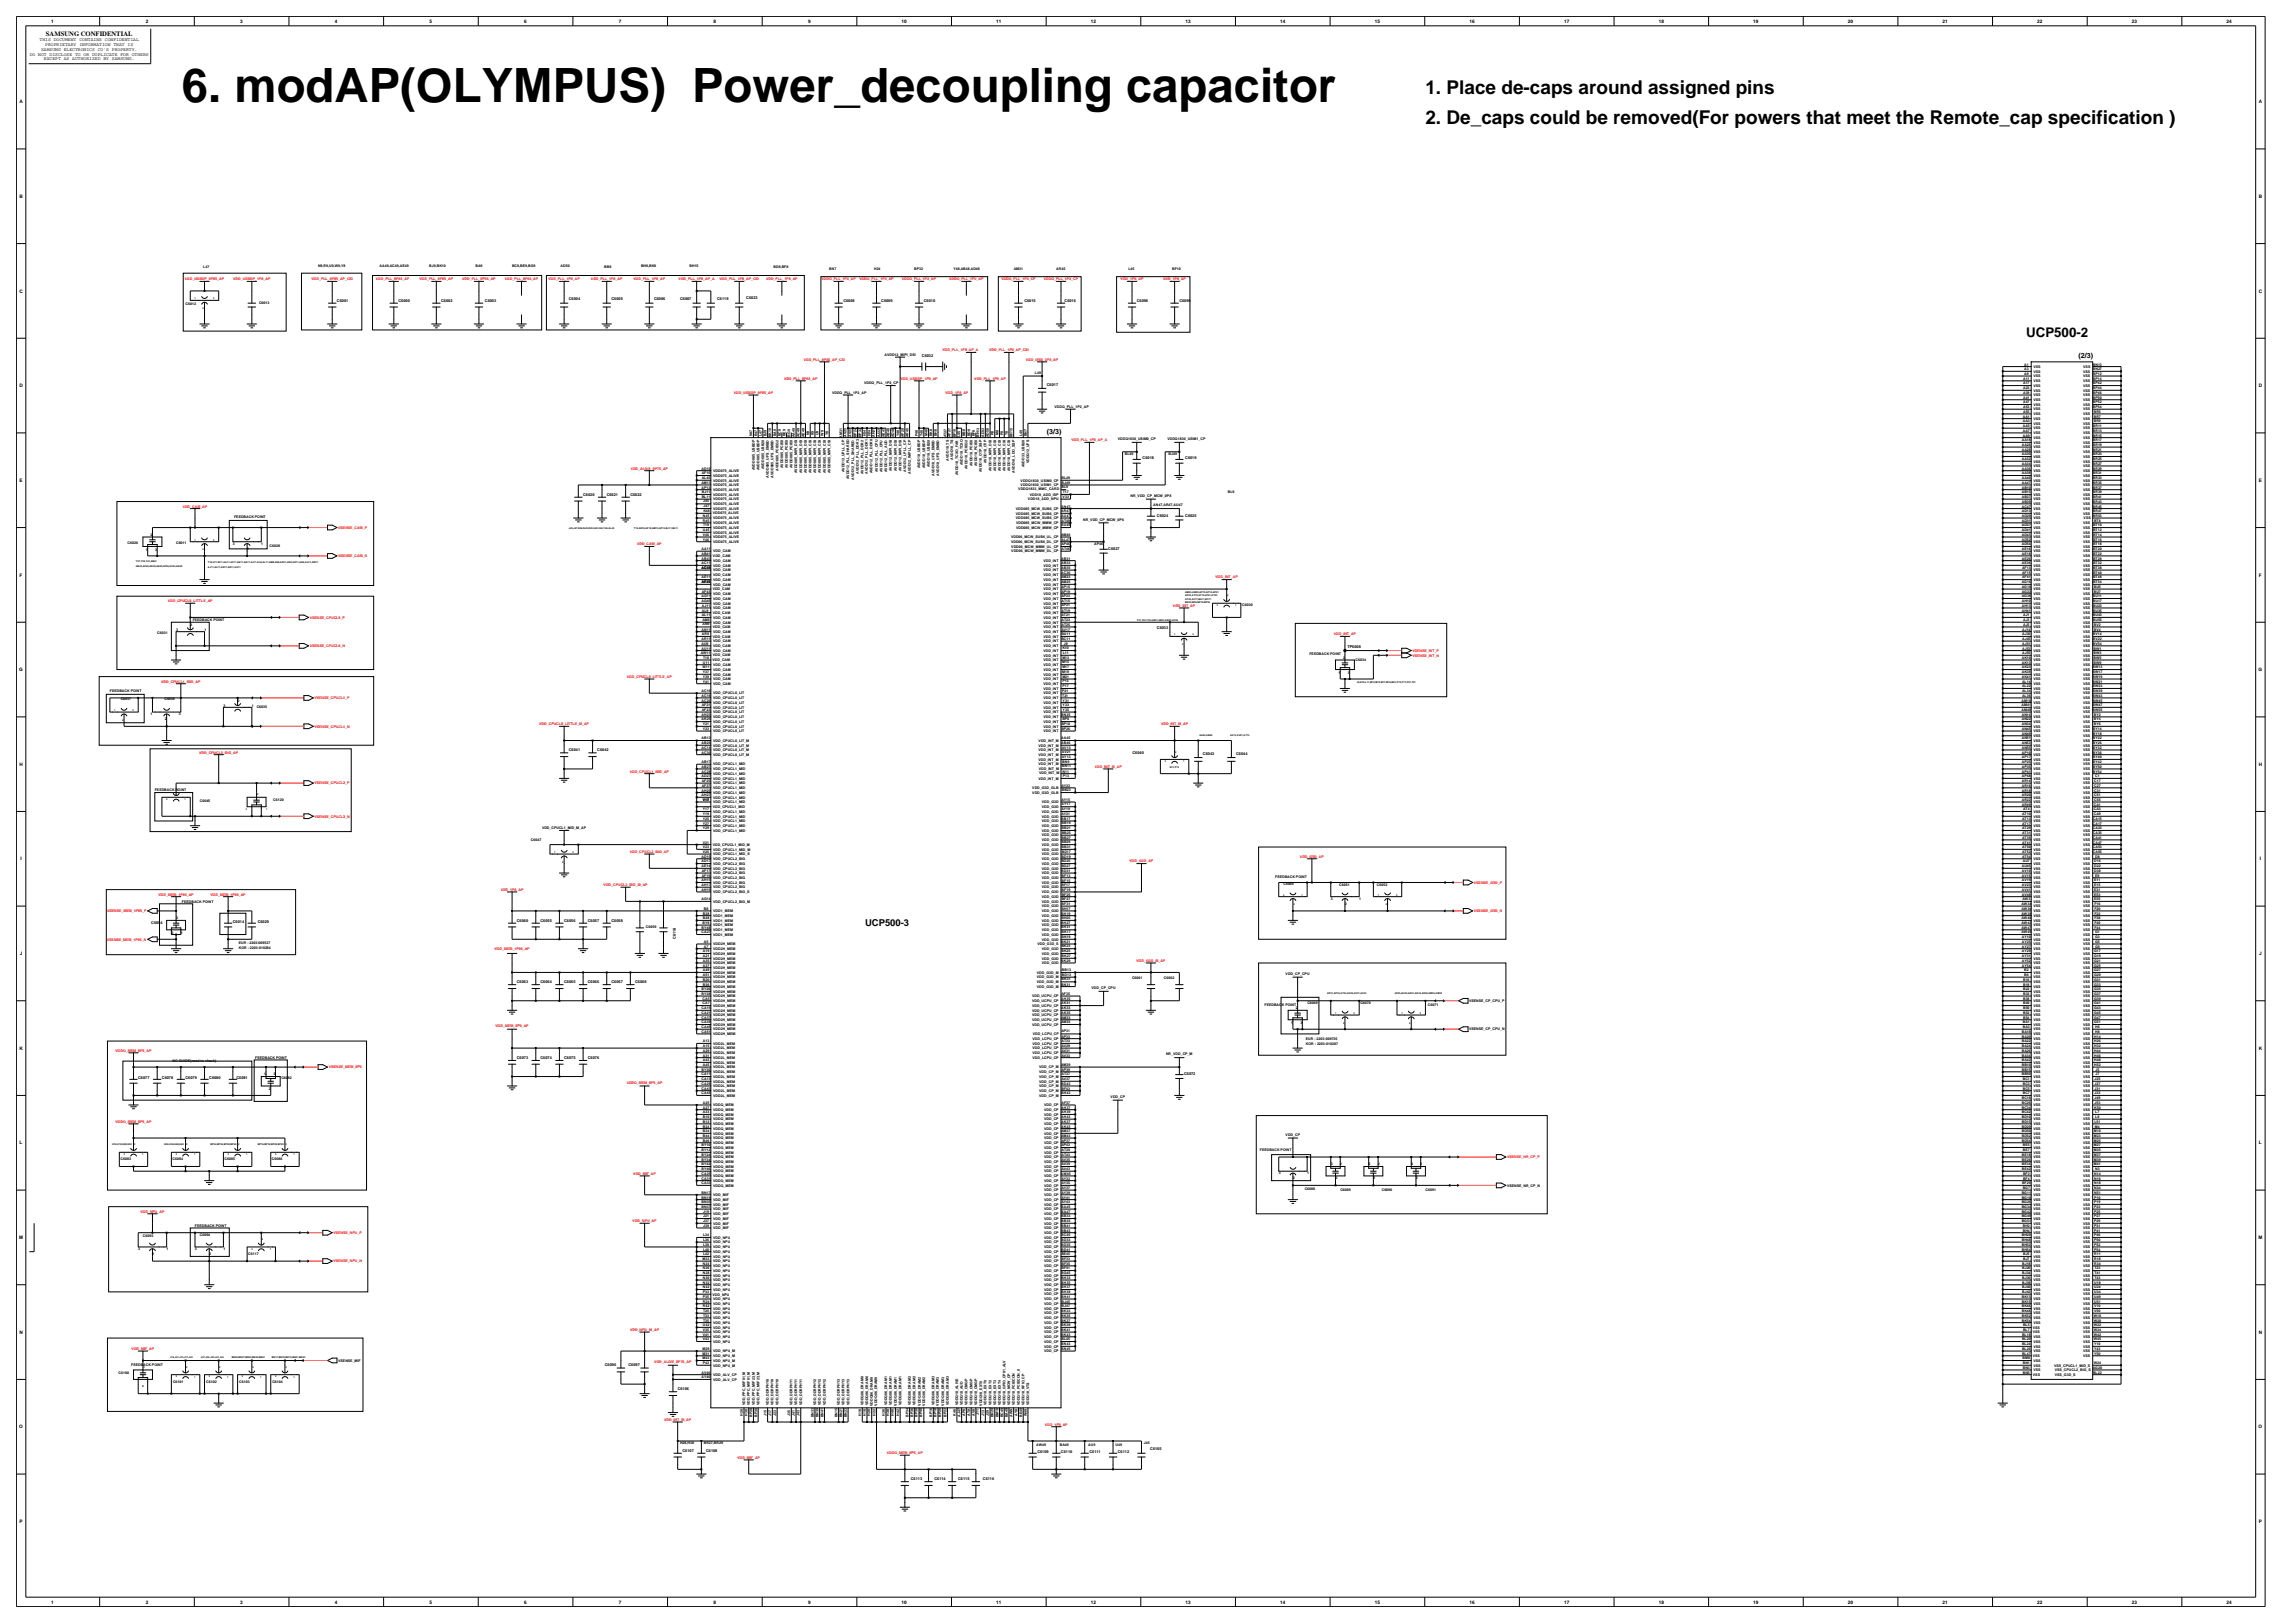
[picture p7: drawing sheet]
<svg xmlns="http://www.w3.org/2000/svg" width="420mm" height="297mm" viewBox="0 0 420 297" stroke-linecap="round" stroke-linejoin="round" font-family="sans-serif">
<defs><g id="words">
<text font-size="8.7" x="33.3" y="18.6">6. modAP(OLYMPUS) Power_decoupling capacitor</text>
<g font-size="3.5">
<text x="260.9" y="17.3">1. Place de-caps around assigned pins</text>
<text x="260.9" y="22.7">2. De_caps could be removed(For powers that meet the Remote_cap specification )</text>
</g>
<text font-size="2.4" x="370.8" y="61.7">UCP500-2</text>
<text font-size="1.7" x="158.3" y="169.5">UCP500-3</text>
<g font-size="1.3">
<text x="380.4" y="65.6">(2/3)</text>
<text x="191.6" y="79.4">(3/3)</text>
</g>
<text font-size="1.2" x="8.4" y="6.5">SAMSUNG CONFIDENTIAL</text>
<g font-size=".9">
<text x="9.3" y="4.2">1</text>
<text x="26.7" y="4.2">2</text>
<text x="44" y="4.2">3</text>
<text x="61.3" y="4.2">4</text>
<text x="78.6" y="4.2">5</text>
<text x="95.9" y="4.2">6</text>
<text x="113.3" y="4.2">7</text>
<text x="130.6" y="4.2">8</text>
<text x="147.9" y="4.2">9</text>
<text x="165" y="4.2">10</text>
<text x="182.3" y="4.2">11</text>
<text x="199.6" y="4.2">12</text>
<text x="217" y="4.2">13</text>
<text x="234.3" y="4.2">14</text>
<text x="251.6" y="4.2">15</text>
<text x="268.9" y="4.2">16</text>
<text x="286.2" y="4.2">17</text>
<text x="303.6" y="4.2">18</text>
<text x="320.9" y="4.2">19</text>
<text x="338.2" y="4.2">20</text>
<text x="355.5" y="4.2">21</text>
<text x="372.8" y="4.2">22</text>
<text x="390.2" y="4.2">23</text>
<text x="407.5" y="4.2">24</text>
<text x="5.4" y="10.2">DO NOT DISCLOSE TO OR DUPLICATE FOR OTHERS</text>
<text x="7.3" y="7.6">THIS DOCUMENT CONTAINS CONFIDENTIAL</text>
<text x="7.5" y="9.3">SAMSUNG ELECTRONICS CO'S PROPERTY.</text>
<text x="8" y="11">EXCEPT AS AUTHORIZED BY SAMSUNG.</text>
<text x="8.3" y="8.4">PROPRIETARY INFORMATION THAT IS</text>
<text x="3.6" y="18.9">A</text>
<text x="413.4" y="18.9">A</text>
<text x="3.6" y="36.2">B</text>
<text x="413.4" y="36.2">B</text>
<text x="3.6" y="53.5">C</text>
<text x="413.4" y="53.5">C</text>
<text x="3.6" y="70.9">D</text>
<text x="413.4" y="70.9">D</text>
<text x="3.6" y="88.2">E</text>
<text x="413.4" y="88.2">E</text>
<text x="3.6" y="105.5">F</text>
<text x="413.4" y="105.5">F</text>
<text x="3.5" y="122.8">G</text>
<text x="413.3" y="122.8">G</text>
<text x="3.6" y="140.2">H</text>
<text x="413.4" y="140.2">H</text>
<text x="3.7" y="157.5">I</text>
<text x="413.5" y="157.5">I</text>
<text x="3.6" y="174.8">J</text>
<text x="413.4" y="174.8">J</text>
<text x="3.6" y="192.1">K</text>
<text x="413.4" y="192.1">K</text>
<text x="3.6" y="209.4">L</text>
<text x="413.4" y="209.4">L</text>
<text x="3.5" y="226.7">M</text>
<text x="413.3" y="226.7">M</text>
<text x="3.6" y="244.1">N</text>
<text x="413.4" y="244.1">N</text>
<text x="3.5" y="261.4">O</text>
<text x="413.3" y="261.4">O</text>
<text x="3.6" y="278.7">P</text>
<text x="413.4" y="278.7">P</text>
<text x="9.3" y="293.4">1</text>
<text x="26.7" y="293.4">2</text>
<text x="44" y="293.4">3</text>
<text x="61.3" y="293.4">4</text>
<text x="78.6" y="293.4">5</text>
<text x="95.9" y="293.4">6</text>
<text x="113.3" y="293.4">7</text>
<text x="130.6" y="293.4">8</text>
<text x="147.9" y="293.4">9</text>
<text x="165" y="293.4">10</text>
<text x="182.3" y="293.4">11</text>
<text x="199.6" y="293.4">12</text>
<text x="217" y="293.4">13</text>
<text x="234.3" y="293.4">14</text>
<text x="251.6" y="293.4">15</text>
<text x="268.9" y="293.4">16</text>
<text x="286.2" y="293.4">17</text>
<text x="303.6" y="293.4">18</text>
<text x="320.9" y="293.4">19</text>
<text x="338.2" y="293.4">20</text>
<text x="355.5" y="293.4">21</text>
<text x="372.8" y="293.4">22</text>
<text x="390.2" y="293.4">23</text>
<text x="407.5" y="293.4">24</text>
</g>
<g font-size=".7" fill="#f00">
<text x="33.8" y="51.3">VDD_USBDP_0P85_AP</text>
<text x="42.7" y="51.3">VDD_USBDP_1P8_AP</text>
<text x="57" y="51.3">VDD_PLL_0P85_AP_CSI</text>
<text x="68.8" y="51.3">VDD_PLL_0P85_AP</text>
<text x="76.8" y="51.3">VDD_PLL_0P85_AP</text>
<text x="84.6" y="51.3">VDD_PLL_0P85_AP</text>
<text x="92.4" y="51.3">VDD_PLL_0P85_AP</text>
<text x="100.4" y="51.3">VDD_PLL_1P8_AP</text>
<text x="108.2" y="51.3">VDD_PLL_1P8_AP</text>
<text x="115.9" y="51.3">VDD_PLL_1P8_AP</text>
<text x="124.2" y="51.3">VDD_PLL_1P8_AP_A</text>
<text x="131.7" y="51.3">VDD_PLL_1P8_AP_CSI</text>
<text x="140.2" y="51.3">VDD_PLL_1P8_AP</text>
<text x="150.3" y="51.3">VDDQ_PLL_1P2_AP</text>
<text x="157.3" y="51.3">VDDQ_PLL_1P2_AP</text>
<text x="165" y="51.3">VDDQ_PLL_1P2_AP</text>
<text x="173.7" y="51.3">VDDQ_PLL_1P2_AP</text>
<text x="183.3" y="51.3">VDDQ_PLL_1P2_CP</text>
<text x="191" y="51.3">VDDQ_PLL_1P2_CP</text>
<text x="205.1" y="51.3">VDD_1P8_AP</text>
<text x="212.9" y="51.3">VDD_1P8_AP</text>
<text x="172.5" y="64.3">VDD_PLL_1P8_AP_A</text>
<text x="181" y="64.3">VDD_PLL_1P8_AP_CSI</text>
<text x="143.5" y="69.5">VDD_PLL_0P85_AP</text>
<text x="147.1" y="66">VDD_PLL_0P85_AP_CSI</text>
<text x="164.8" y="69.5">VDD_USBDP_1P8_AP</text>
<text x="178.3" y="69.5">VDD_PLL_1P8_AP</text>
<text x="187.8" y="66">VDD_USB_3P0_AP</text>
<text x="134.3" y="72.1">VDD_USBDP_0P85_AP</text>
<text x="173" y="72.1">VDD_1P8_AP</text>
<text x="196.1" y="80.7">VDD_PLL_1P8_AP_A</text>
<text x="115.4" y="85.9">VDD_ALIVE_0P75_AP</text>
<text x="33.4" y="92.9">VDD_CAM_AP</text>
<text x="61.9" y="102">VSENSE_CAM_N</text>
<text x="61.9" y="96.8">VSENSE_CAM_P</text>
<text x="116.6" y="99.8">VDD_CAM_AP</text>
<text x="222.5" y="105.9">VDD_INT_AP</text>
<text x="30.7" y="110.2">VDD_CPUCL0_LITTLE_AP</text>
<text x="56.7" y="113.2">VSENSE_CPUCL0_P</text>
<text x="214.7" y="111.1">VDD_INT_AP</text>
<text x="56.7" y="118.4">VSENSE_CPUCL0_N</text>
<text x="244.1" y="116.2">VDD_INT_AP</text>
<text x="258.5" y="119.3">VSENSE_INT_P</text>
<text x="29.5" y="124.9">VDD_CPUCL1_MID_AP</text>
<text x="114.7" y="124">VDD_CPUCL0_LITTLE_AP</text>
<text x="258.5" y="120.1">VSENSE_INT_N</text>
<text x="57.6" y="127.9">VSENSE_CPUCL1_P</text>
<text x="36.5" y="137.9">VDD_CPUCL2_BIG_AP</text>
<text x="57.6" y="133.1">VSENSE_CPUCL1_N</text>
<text x="98.7" y="132.7">VDD_CPUCL0_LITTLE_M_AP</text>
<text x="212.5" y="132.7">VDD_INT_M_AP</text>
<text x="57.6" y="143.5">VSENSE_CPUCL2_P</text>
<text x="115.2" y="141.4">VDD_CPUCL1_MID_AP</text>
<text x="200.3" y="140.5">VDD_INT_M_AP</text>
<text x="57.6" y="149.6">VSENSE_CPUCL2_N</text>
<text x="115.3" y="156.1">VDD_CPUCL2_BIG_AP</text>
<text x="206.7" y="157.8">VDD_G3D_AP</text>
<text x="237.9" y="157">VDD_G3D_AP</text>
<text x="269.7" y="161.7">VSENSE_G3D_P</text>
<text x="19.6" y="166.9">VSENSE_MEM_1P05_P</text>
<text x="29" y="163.9">VDD_MEM_1P05_AP</text>
<text x="38.5" y="163.9">VDD_MEM_1P05_AP</text>
<text x="91.6" y="163">VDD_1P8_AP</text>
<text x="110.5" y="162.2">VDD_CPUCL2_BIG_M_AP</text>
<text x="269.7" y="166.9">VSENSE_G3D_N</text>
<text x="19.6" y="172.1">VSENSE_MEM_1P05_N</text>
<text x="90.5" y="173.8">VDD_MEM_1P05_AP</text>
<text x="208" y="176">VDD_G3D_M_AP</text>
<text x="90.7" y="187.9">VDD_MEM_0P9_AP</text>
<text x="21.1" y="192.5">VDDQ_MEM_0P5_AP</text>
<text x="60.1" y="195.5">VSENSE_MEM_0P5</text>
<text x="114.7" y="198.3">VDDQ_MEM_0P5_AP</text>
<text x="21.1" y="205.4">VDDQ_MEM_0P5_AP</text>
<text x="115.9" y="215">VDD_MIF_AP</text>
<text x="275.8" y="212">VSENSE_NR_CP_P</text>
<text x="25.7" y="221.9">VDD_NPU_AP</text>
<text x="61" y="225.8">VSENSE_NPU_P</text>
<text x="115.8" y="223.6">VDD_NPU_AP</text>
<text x="61" y="231">VSENSE_NPU_N</text>
<text x="115.3" y="243.6">VDD_NPU_M_AP</text>
<text x="24.1" y="247">VDD_MIF_AP</text>
<text x="119.7" y="249.4">VDD_ALIVE_0P75_AP</text>
<text x="121.5" y="260">VDD_INT_M_AP</text>
<text x="191.2" y="260.9">VDD_1P8_AP</text>
<text x="135" y="266.9">VDD_MIF_AP</text>
<text x="162.3" y="266.1">VDDQ_MEM_0P5_AP</text>
</g>
<g font-size=".7">
<text x="37.2" y="49.1">L47</text>
<text x="58.2" y="48.9">N9,R9,U9,W9,Y8</text>
<text x="69.5" y="48.9">AA49,AC49,AE49</text>
<text x="78.6" y="48.9">BJ9,BK10</text>
<text x="87" y="48.9">BA9</text>
<text x="93.7" y="48.9">BC9,BE9,BG9</text>
<text x="102.6" y="48.9">AD50</text>
<text x="110.6" y="49.1">BB8</text>
<text x="117.3" y="48.9">BH8,BK8</text>
<text x="126.2" y="48.9">BH15</text>
<text x="141.6" y="49.1">BD8,BF8</text>
<text x="151.7" y="49.3">BN7</text>
<text x="160" y="49.3">H24</text>
<text x="167.3" y="49.3">BP32</text>
<text x="174.5" y="49.3">Y48,AB48,AD48</text>
<text x="185.5" y="49.3">AM31</text>
<text x="193.3" y="49.3">AR45</text>
<text x="206.5" y="49.3">L45</text>
<text x="214.5" y="49.3">BF10</text>
<text x="34" y="55.8">C6012</text>
<text x="47.4" y="55.6">C6013</text>
<text x="61.7" y="55.2">C6001</text>
<text x="72.9" y="55.2">C6000</text>
<text x="80.7" y="55.2">C6002</text>
<text x="88.7" y="55.2">C6003</text>
<text x="104.1" y="55">C6004</text>
<text x="111.9" y="55">C6005</text>
<text x="119.7" y="55">C6006</text>
<text x="124.5" y="55">C6007</text>
<text x="131.3" y="54.8">C6119</text>
<text x="136.6" y="54.8">C6023</text>
<text x="154.3" y="55.2">C6008</text>
<text x="161.3" y="55.2">C6009</text>
<text x="169.1" y="55.2">C6010</text>
<text x="187.5" y="55.2">C6015</text>
<text x="194.8" y="55.2">C6016</text>
<text x="208" y="55.2">C6098</text>
<text x="215.8" y="55.2">C6099</text>
<text x="161.9" y="65.2">AVDD12_MIPI_DSI</text>
<text x="168.7" y="65.4">C6032</text>
<text x="158.1" y="70.3">VDDQ_PLL_1P2_CP</text>
<text x="189.4" y="68.4">L49</text>
<text x="191.6" y="70.6">C6017</text>
<text x="370.2" y="69.5">A11</text>
<text x="370.2" y="70.3">A17</text>
<text x="370.2" y="71.2">A23</text>
<text x="370.4" y="68.6">A9</text>
<text x="370.4" y="67.8">A3</text>
<text x="370.4" y="66.9">A1</text>
<text x="372.1" y="69">VSS</text>
<text x="372.1" y="69.9">VSS</text>
<text x="372.1" y="70.8">VSS</text>
<text x="372.1" y="71.7">VSS</text>
<text x="372.1" y="68.2">VSS</text>
<text x="372.1" y="67.3">VSS</text>
<text x="381.2" y="69">VSS</text>
<text x="381.2" y="69.9">VSS</text>
<text x="381.2" y="70.8">VSS</text>
<text x="381.2" y="71.7">VSS</text>
<text x="381.2" y="68.2">VSS</text>
<text x="381.2" y="67.3">VSS</text>
<text x="383" y="66.9">BN13</text>
<text x="383" y="67.8">BN27</text>
<text x="383" y="68.6">BP12</text>
<text x="383" y="69.5">BP14</text>
<text x="383" y="70.3">BP42</text>
<text x="383" y="71.2">BP44</text>
<text x="152.3" y="72.1">VDDQ_PLL_1P2_AP</text>
<text x="193" y="74.7">VDDQ_PLL_1P2_AP</text>
<text x="370.2" y="76.4">AA1</text>
<text x="370.2" y="77.3">AA3</text>
<text x="370.2" y="75.6">A55</text>
<text x="370.2" y="72.1">A39</text>
<text x="370.2" y="72.9">A41</text>
<text x="370.2" y="73.8">A47</text>
<text x="370.2" y="74.7">A53</text>
<text x="372.1" y="76">VSS</text>
<text x="372.1" y="76.8">VSS</text>
<text x="372.1" y="77.7">VSS</text>
<text x="372.1" y="72.5">VSS</text>
<text x="372.1" y="73.4">VSS</text>
<text x="372.1" y="74.2">VSS</text>
<text x="372.1" y="75.1">VSS</text>
<text x="381.2" y="76">VSS</text>
<text x="381.2" y="76.8">VSS</text>
<text x="381.2" y="77.7">VSS</text>
<text x="381.2" y="75.1">VSS</text>
<text x="381.2" y="72.5">VSS</text>
<text x="381.2" y="73.4">VSS</text>
<text x="381.2" y="74.2">VSS</text>
<text x="383" y="74.7">BP54</text>
<text x="383" y="72.1">BP46</text>
<text x="383" y="72.9">BP50</text>
<text x="383" y="73.8">BP52</text>
<text x="383.2" y="75.6">BR5</text>
<text x="383.2" y="76.4">BR7</text>
<text x="383.2" y="77.3">BR9</text>
<text x="137.7" y="79.8" transform="rotate(-90 137.7 79.8)">N47</text>
<text x="138.6" y="79.8" transform="rotate(-90 138.6 79.8)">R47</text>
<text x="139.4" y="79.8" transform="rotate(-90 139.4 79.8)">L47</text>
<text x="140.3" y="79.8" transform="rotate(-90 140.3 79.8)">BJ9</text>
<text x="141.2" y="80.1" transform="rotate(-90 141.2 80.1)">BK10</text>
<text x="142" y="79.9" transform="rotate(-90 142 79.9)">BA9</text>
<text x="142.9" y="79.9" transform="rotate(-90 142.9 79.9)">BC9</text>
<text x="143.7" y="79.9" transform="rotate(-90 143.7 79.9)">BE9</text>
<text x="144.6" y="79.9" transform="rotate(-90 144.6 79.9)">BG9</text>
<text x="145.5" y="80.1" transform="rotate(-90 145.5 80.1)">AA49</text>
<text x="146.3" y="80.1" transform="rotate(-90 146.3 80.1)">AC49</text>
<text x="147.2" y="80" transform="rotate(-90 147.2 80)">AE49</text>
<text x="148.1" y="79.6" transform="rotate(-90 148.1 79.6)">N9</text>
<text x="148.9" y="79.6" transform="rotate(-90 148.9 79.6)">R9</text>
<text x="149.8" y="79.6" transform="rotate(-90 149.8 79.6)">U9</text>
<text x="150.7" y="79.7" transform="rotate(-90 150.7 79.7)">W9</text>
<text x="151.5" y="79.6" transform="rotate(-90 151.5 79.6)">Y8</text>
<text x="154.1" y="80.1" transform="rotate(-90 154.1 80.1)">AM31</text>
<text x="154.9" y="79.9" transform="rotate(-90 154.9 79.9)">AV25</text>
<text x="155.8" y="79.9" transform="rotate(-90 155.8 79.9)">AV27</text>
<text x="156.7" y="80" transform="rotate(-90 156.7 80)">BP24</text>
<text x="157.6" y="80" transform="rotate(-90 157.6 80)">BP32</text>
<text x="158.5" y="79.8" transform="rotate(-90 158.5 79.8)">H34</text>
<text x="159.3" y="79.8" transform="rotate(-90 159.3 79.8)">H24</text>
<text x="160.1" y="79.9" transform="rotate(-90 160.1 79.9)">AH21</text>
<text x="161.1" y="80" transform="rotate(-90 161.1 80)">AJ22</text>
<text x="161.9" y="80" transform="rotate(-90 161.9 80)">AE47</text>
<text x="162.8" y="80.1" transform="rotate(-90 162.8 80.1)">AB48</text>
<text x="163.7" y="80.1" transform="rotate(-90 163.7 80.1)">AD48</text>
<text x="164.5" y="79.8" transform="rotate(-90 164.5 79.8)">Y48</text>
<text x="165.4" y="80" transform="rotate(-90 165.4 80)">AP29</text>
<text x="166.3" y="80.1" transform="rotate(-90 166.3 80.1)">AR45</text>
<text x="168" y="79.8" transform="rotate(-90 168 79.8)">P48</text>
<text x="168.9" y="79.8" transform="rotate(-90 168.9 79.8)">T48</text>
<text x="169.7" y="79.9" transform="rotate(-90 169.7 79.9)">M48</text>
<text x="170.6" y="79.9" transform="rotate(-90 170.6 79.9)">BK8</text>
<text x="171.5" y="79.9" transform="rotate(-90 171.5 79.9)">BH8</text>
<text x="173.2" y="80" transform="rotate(-90 173.2 80)">AT27</text>
<text x="174" y="80" transform="rotate(-90 174 80)">AP27</text>
<text x="174.9" y="80" transform="rotate(-90 174.9 80)">BF10</text>
<text x="175.7" y="80" transform="rotate(-90 175.7 80)">L45</text>
<text x="176.7" y="79.9" transform="rotate(-90 176.7 79.9)">BB8</text>
<text x="177.5" y="79.9" transform="rotate(-90 177.5 79.9)">BD8</text>
<text x="178.4" y="79.8" transform="rotate(-90 178.4 79.8)">BF8</text>
<text x="179.2" y="79.9" transform="rotate(-90 179.2 79.9)">BH13</text>
<text x="180.1" y="79.9" transform="rotate(-90 180.1 79.9)">AD33</text>
<text x="181" y="80.1" transform="rotate(-90 181 80.1)">AD50</text>
<text x="181.8" y="79.6" transform="rotate(-90 181.8 79.6)">K8</text>
<text x="182.7" y="79.7" transform="rotate(-90 182.7 79.7)">M8</text>
<text x="183.6" y="79.6" transform="rotate(-90 183.6 79.6)">P8</text>
<text x="184.5" y="79.6" transform="rotate(-90 184.5 79.6)">T8</text>
<text x="185.3" y="80.1" transform="rotate(-90 185.3 80.1)">BH15</text>
<text x="187" y="79.8" transform="rotate(-90 187 79.8)">L49</text>
<text x="187.9" y="79.9" transform="rotate(-90 187.9 79.9)">BN7</text>
<text x="204.6" y="80.5">VDDQ1830_USIM0_CP</text>
<text x="205.9" y="83.3">BL49</text>
<text x="209.1" y="84">C6018</text>
<text x="213.7" y="80.5">VDDQ1830_USIM1_CP</text>
<text x="213.9" y="83.3">BJ49</text>
<text x="216.9" y="84">C6019</text>
<text x="370" y="83.3">AA30</text>
<text x="370" y="80.7">AA18</text>
<text x="370" y="81.6">AA26</text>
<text x="370" y="82.5">AA28</text>
<text x="370.2" y="79.9">AA9</text>
<text x="370.2" y="78.1">AA5</text>
<text x="370.2" y="79">AA7</text>
<text x="372.1" y="80.3">VSS</text>
<text x="372.1" y="83.8">VSS</text>
<text x="372.1" y="78.6">VSS</text>
<text x="372.1" y="79.5">VSS</text>
<text x="372.1" y="81.2">VSS</text>
<text x="372.1" y="82">VSS</text>
<text x="372.1" y="82.9">VSS</text>
<text x="381.2" y="83.8">VSS</text>
<text x="381.2" y="78.6">VSS</text>
<text x="381.2" y="79.5">VSS</text>
<text x="381.2" y="80.3">VSS</text>
<text x="381.2" y="81.2">VSS</text>
<text x="381.2" y="82">VSS</text>
<text x="381.2" y="82.9">VSS</text>
<text x="383" y="83.3">BR23</text>
<text x="383" y="78.1">BR11</text>
<text x="383" y="79">BR13</text>
<text x="383" y="79.9">BR15</text>
<text x="383" y="80.7">BR17</text>
<text x="383" y="81.6">BR19</text>
<text x="383" y="82.5">BR21</text>
<text x="128.4" y="88.5">AM13</text>
<text x="128.4" y="85.9">AD10</text>
<text x="128.4" y="89.4">AP13</text>
<text x="128.4" y="87.7">AL45</text>
<text x="128.4" y="86.8">AF10</text>
<text x="130.5" y="89.8">VDD075_ALIVE</text>
<text x="130.5" y="88.1">VDD075_ALIVE</text>
<text x="130.5" y="89">VDD075_ALIVE</text>
<text x="130.5" y="87.2">VDD075_ALIVE</text>
<text x="130.5" y="86.4">VDD075_ALIVE</text>
<text x="138.1" y="86.1" transform="rotate(-90 138.1 86.1)">AVDD085_USBDP</text>
<text x="139" y="86.1" transform="rotate(-90 139 86.1)">AVDD085_USBDP</text>
<text x="139.8" y="85.9" transform="rotate(-90 139.8 85.9)">AVDD085_USB20</text>
<text x="140.7" y="87.4" transform="rotate(-90 140.7 87.4)">AVDD085_UFS_EMBD</text>
<text x="141.6" y="87.4" transform="rotate(-90 141.6 87.4)">AVDD085_UFS_EMBD</text>
<text x="142.5" y="86.2" transform="rotate(-90 142.5 86.2)">AVDD085_PCIEG2</text>
<text x="143.3" y="85.7" transform="rotate(-90 143.3 85.7)">AVDD085_PCIE0</text>
<text x="144.2" y="85.7" transform="rotate(-90 144.2 85.7)">AVDD085_PCIE0</text>
<text x="145" y="85.7" transform="rotate(-90 145 85.7)">AVDD085_PCIE0</text>
<text x="145.9" y="86.6" transform="rotate(-90 145.9 86.6)">AVDD085_MIPI_DSI</text>
<text x="146.8" y="86.6" transform="rotate(-90 146.8 86.6)">AVDD085_MIPI_DSI</text>
<text x="147.6" y="86.6" transform="rotate(-90 147.6 86.6)">AVDD085_MIPI_DSI</text>
<text x="148.5" y="86.6" transform="rotate(-90 148.5 86.6)">AVDD085_MIPI_CSI</text>
<text x="149.4" y="86.6" transform="rotate(-90 149.4 86.6)">AVDD085_MIPI_CSI</text>
<text x="150.2" y="86.6" transform="rotate(-90 150.2 86.6)">AVDD085_MIPI_CSI</text>
<text x="151.1" y="86.6" transform="rotate(-90 151.1 86.6)">AVDD085_MIPI_CSI</text>
<text x="152" y="86.6" transform="rotate(-90 152 86.6)">AVDD085_MIPI_CSI</text>
<text x="154.6" y="86.4" transform="rotate(-90 154.6 86.4)">AVDD12_UPLL_CP</text>
<text x="155.4" y="87.7" transform="rotate(-90 155.4 87.7)">AVDD12_PLL_SHARED</text>
<text x="156.3" y="87.8" transform="rotate(-90 156.3 87.8)">AVDD12_PLL_SHARED</text>
<text x="157.1" y="86.7" transform="rotate(-90 157.1 86.7)">AVDD12_PLL_DDR3</text>
<text x="158" y="86.8" transform="rotate(-90 158 86.8)">AVDD12_PLL_DDR2</text>
<text x="158.8" y="86.7" transform="rotate(-90 158.8 86.7)">AVDD12_PLL_DDR1</text>
<text x="159.7" y="86.6" transform="rotate(-90 159.7 86.6)">AVDD12_PLL_DDR0</text>
<text x="160.6" y="86.4" transform="rotate(-90 160.6 86.4)">AVDD12_PLL_CPU</text>
<text x="161.5" y="86.4" transform="rotate(-90 161.5 86.4)">AVDD12_PLL_CPU</text>
<text x="162.4" y="86.5" transform="rotate(-90 162.4 86.5)">AVDD12_PLL_AUD</text>
<text x="163.2" y="86.2" transform="rotate(-90 163.2 86.2)">AVDD12_MIPI_DSI</text>
<text x="164.1" y="86.2" transform="rotate(-90 164.1 86.2)">AVDD12_MIPI_DSI</text>
<text x="165" y="86.2" transform="rotate(-90 165 86.2)">AVDD12_MIPI_DSI</text>
<text x="165.8" y="86.3" transform="rotate(-90 165.8 86.3)">AVDD12_LPLL_CP</text>
<text x="166.7" y="86.7" transform="rotate(-90 166.7 86.7)">AVDD12_IMPLL_CP</text>
<text x="168.4" y="85.7" transform="rotate(-90 168.4 85.7)">AVDD18_USBDP</text>
<text x="169.3" y="85.7" transform="rotate(-90 169.3 85.7)">AVDD18_USBDP</text>
<text x="170.2" y="85.5" transform="rotate(-90 170.2 85.5)">AVDD18_USB20</text>
<text x="171" y="87" transform="rotate(-90 171 87)">AVDD18_UFS_EMBD</text>
<text x="171.9" y="87" transform="rotate(-90 171.9 87)">AVDD18_UFS_EMBD</text>
<text x="173.6" y="84.3" transform="rotate(-90 173.6 84.3)">AVDD18_TS</text>
<text x="174.4" y="84.2" transform="rotate(-90 174.4 84.2)">AVDD18_TS</text>
<text x="175.4" y="87" transform="rotate(-90 175.4 87)">AVDD18_TCXO_FAR</text>
<text x="176.2" y="85.2" transform="rotate(-90 176.2 85.2)">AVDD18_TCXO</text>
<text x="177.1" y="85.8" transform="rotate(-90 177.1 85.8)">AVDD18_PCIEG2</text>
<text x="178" y="85.3" transform="rotate(-90 178 85.3)">AVDD18_PCIE0</text>
<text x="178.8" y="85.3" transform="rotate(-90 178.8 85.3)">AVDD18_PCIE0</text>
<text x="179.7" y="86.4" transform="rotate(-90 179.7 86.4)">AVDD18_OTP_SSP</text>
<text x="180.5" y="84.8" transform="rotate(-90 180.5 84.8)">AVDD18_OTP</text>
<text x="181.4" y="86.2" transform="rotate(-90 181.4 86.2)">AVDD18_MIPI_DSI</text>
<text x="182.3" y="86.2" transform="rotate(-90 182.3 86.2)">AVDD18_MIPI_CSI</text>
<text x="183.1" y="86.2" transform="rotate(-90 183.1 86.2)">AVDD18_MIPI_CSI</text>
<text x="184" y="86.2" transform="rotate(-90 184 86.2)">AVDD18_MIPI_CSI</text>
<text x="184.9" y="86.2" transform="rotate(-90 184.9 86.2)">AVDD18_MIPI_CSI</text>
<text x="185.7" y="86.5" transform="rotate(-90 185.7 86.5)">AVDD18_LDO_SSP</text>
<text x="186.4" y="89.8">VDDQ1833_MMC_CARD</text>
<text x="186.8" y="88.1">VDDQ1830_USIM0_CP</text>
<text x="186.8" y="89">VDDQ1830_USIM1_CP</text>
<text x="187.5" y="85.5" transform="rotate(-90 187.5 85.5)">AVDD33_USB20</text>
<text x="188.4" y="84.8" transform="rotate(-90 188.4 84.8)">VDDQ12_UFS</text>
<text x="194.3" y="87.7">BL49</text>
<text x="194.3" y="88.5">BJ49</text>
<text x="194.3" y="89.3">BL9</text>
<text x="370" y="89.4">AB10</text>
<text x="370" y="84.2">AA32</text>
<text x="370" y="85.1">AA34</text>
<text x="370" y="85.9">AA36</text>
<text x="370" y="86.8">AA38</text>
<text x="370" y="87.7">AA40</text>
<text x="370" y="88.5">AA47</text>
<text x="372.1" y="89.8">VSS</text>
<text x="372.1" y="84.6">VSS</text>
<text x="372.1" y="85.5">VSS</text>
<text x="372.1" y="86.4">VSS</text>
<text x="372.1" y="87.2">VSS</text>
<text x="372.1" y="88.1">VSS</text>
<text x="372.1" y="89">VSS</text>
<text x="381.2" y="84.6">VSS</text>
<text x="381.2" y="85.5">VSS</text>
<text x="381.2" y="86.4">VSS</text>
<text x="381.2" y="87.2">VSS</text>
<text x="381.2" y="88.1">VSS</text>
<text x="381.2" y="89">VSS</text>
<text x="381.2" y="89.8">VSS</text>
<text x="383" y="84.2">BR25</text>
<text x="383" y="85.1">BR27</text>
<text x="383" y="85.9">BR29</text>
<text x="383" y="86.8">BR31</text>
<text x="383" y="87.7">BR33</text>
<text x="383" y="88.5">BR35</text>
<text x="383" y="89.4">BR37</text>
<text x="42.8" y="94.8">FEEDBACK POINT</text>
<text x="106.7" y="90.7">C6020</text>
<text x="111" y="90.7">C6021</text>
<text x="115.4" y="90.7">C6022</text>
<text x="128.4" y="91.1">BL11</text>
<text x="128.4" y="90.3">BJ11</text>
<text x="128.6" y="95.5">R45</text>
<text x="128.6" y="94.6">N45</text>
<text x="128.7" y="91.9">J45</text>
<text x="128.7" y="93.7">K48</text>
<text x="128.7" y="92.8">J47</text>
<text x="130.5" y="94.1">VDD075_ALIVE</text>
<text x="130.5" y="95.9">VDD075_ALIVE</text>
<text x="130.5" y="95">VDD075_ALIVE</text>
<text x="130.5" y="92.4">VDD075_ALIVE</text>
<text x="130.5" y="93.3">VDD075_ALIVE</text>
<text x="130.5" y="91.6">VDD075_ALIVE</text>
<text x="130.5" y="90.7">VDD075_ALIVE</text>
<text x="185.9" y="95">VDD085_MCW_SUB6_CP</text>
<text x="185.9" y="94.2">VDD085_MCW_SUB6_CP</text>
<text x="185.9" y="93.3">VDD085_MCW_SUB6_CP</text>
<text x="185.9" y="95.9">VDD085_MCW_MMW_CP</text>
<text x="188.1" y="91.6">VDD18_ADD_NPU</text>
<text x="188.5" y="90.7">VDD18_ADD_ISP</text>
<text x="194.2" y="94.6">AU47</text>
<text x="194.2" y="93.7">AR47</text>
<text x="194.2" y="92.9">AN47</text>
<text x="194.3" y="95.5">AT48</text>
<text x="194.5" y="91.1">V33</text>
<text x="194.5" y="90.3">T17</text>
<text x="198.2" y="95.3">NR_VDD_CP_MCW_0P6</text>
<text x="206.9" y="90.9">NR_VDD_CP_MCW_0P8</text>
<text x="211.1" y="92.6">AN47,AR47,AU47</text>
<text x="211.7" y="94.6">C6024</text>
<text x="216.9" y="94.6">C6025</text>
<text x="224.7" y="90.3">BL9</text>
<text x="370" y="94.6">AD29</text>
<text x="370" y="95.5">AD31</text>
<text x="370" y="90.3">AB15</text>
<text x="370" y="91.1">AB37</text>
<text x="370" y="92">AB39</text>
<text x="370" y="92.9">AC47</text>
<text x="370" y="93.7">AD13</text>
<text x="372.1" y="95">VSS</text>
<text x="372.1" y="95.9">VSS</text>
<text x="372.1" y="90.7">VSS</text>
<text x="372.1" y="91.6">VSS</text>
<text x="372.1" y="92.4">VSS</text>
<text x="372.1" y="93.3">VSS</text>
<text x="372.1" y="94.2">VSS</text>
<text x="381.2" y="95.9">VSS</text>
<text x="381.2" y="90.7">VSS</text>
<text x="381.2" y="91.6">VSS</text>
<text x="381.2" y="92.4">VSS</text>
<text x="381.2" y="93.3">VSS</text>
<text x="381.2" y="94.2">VSS</text>
<text x="381.3" y="95">VSS</text>
<text x="383" y="90.3">BR39</text>
<text x="383" y="91.1">BR41</text>
<text x="383" y="92">BR43</text>
<text x="383" y="92.9">BR45</text>
<text x="383" y="93.7">BR47</text>
<text x="383" y="94.6">BR53</text>
<text x="383.2" y="95.5">BT8</text>
<text x="23.4" y="99.6">C6026</text>
<text x="26.7" y="100.8">1</text>
<text x="27.6" y="98.1">2</text>
<text x="28.4" y="100.8">3</text>
<text x="32.2" y="99.6">C6011</text>
<text x="42.6" y="99.6">3</text>
<text x="45.2" y="100.6">2</text>
<text x="47.8" y="99.6">1</text>
<text x="49.3" y="100">C6028</text>
<text x="128.4" y="101.5">AB41</text>
<text x="128.4" y="100.7">AA11</text>
<text x="128.6" y="97.2">U45</text>
<text x="128.6" y="98.9">Y46</text>
<text x="128.6" y="98.1">V46</text>
<text x="128.7" y="96.3">T19</text>
<text x="130.5" y="101.9">VDD_CAM</text>
<text x="130.5" y="99.4">VDD075_ALIVE</text>
<text x="130.5" y="98.5">VDD075_ALIVE</text>
<text x="130.5" y="97.6">VDD075_ALIVE</text>
<text x="130.5" y="96.8">VDD075_ALIVE</text>
<text x="130.5" y="101.1">VDD_CAM</text>
<text x="185" y="98.5">VDD06_MCW_SUB6_UL_CP</text>
<text x="185" y="99.4">VDD06_MCW_SUB6_DL_CP</text>
<text x="185.1" y="101.1">VDD06_MCW_MMW_DL_CP</text>
<text x="185.1" y="100.2">VDD06_MCW_MMW_UL_CP</text>
<text x="185.9" y="96.8">VDD085_MCW_MMW_CP</text>
<text x="194.2" y="98.1">AM46</text>
<text x="194.2" y="96.3">AU49</text>
<text x="194.2" y="99.8">AP46</text>
<text x="194.3" y="100.7">AT46</text>
<text x="194.3" y="98.9">AL47</text>
<text x="200.2" y="99.8">AP46</text>
<text x="202.8" y="100.6">C6027</text>
<text x="370" y="96.3">AD37</text>
<text x="370" y="97.2">AD41</text>
<text x="370" y="98.1">AD43</text>
<text x="370" y="98.9">AD52</text>
<text x="370" y="99.8">AD54</text>
<text x="370" y="101.5">AE18</text>
<text x="370" y="100.7">AE16</text>
<text x="372.1" y="102">VSS</text>
<text x="372.1" y="96.8">VSS</text>
<text x="372.1" y="97.6">VSS</text>
<text x="372.1" y="98.5">VSS</text>
<text x="372.1" y="99.4">VSS</text>
<text x="372.1" y="100.2">VSS</text>
<text x="372.1" y="101.1">VSS</text>
<text x="381.2" y="96.8">VSS</text>
<text x="381.2" y="97.6">VSS</text>
<text x="381.2" y="98.5">VSS</text>
<text x="381.2" y="99.4">VSS</text>
<text x="381.2" y="100.2">VSS</text>
<text x="381.2" y="101.1">VSS</text>
<text x="381.2" y="102">VSS</text>
<text x="383" y="96.3">BT10</text>
<text x="383" y="97.2">BT12</text>
<text x="383" y="98.1">BT14</text>
<text x="383" y="98.9">BT16</text>
<text x="383" y="99.8">BT18</text>
<text x="383" y="100.7">BT20</text>
<text x="383" y="101.5">BT22</text>
<text x="128.4" y="104.1">AD39</text>
<text x="128.4" y="104.1">AC45</text>
<text x="128.4" y="103.3">AC11</text>
<text x="128.4" y="102.4">AB43</text>
<text x="128.4" y="105.9">AE11</text>
<text x="128.4" y="106.7">AE45</text>
<text x="128.4" y="106.7">AF39</text>
<text x="130.4" y="108">VDD_CAM</text>
<text x="130.5" y="105.3">VDD_CAM</text>
<text x="130.5" y="106.3">VDD_CAM</text>
<text x="130.5" y="107.2">VDD_CAM</text>
<text x="130.5" y="104.6">VDD_CAM</text>
<text x="130.5" y="103.7">VDD_CAM</text>
<text x="130.5" y="102.8">VDD_CAM</text>
<text x="191" y="107.2">VDD_INT</text>
<text x="191" y="106.3">VDD_INT</text>
<text x="191" y="105.4">VDD_INT</text>
<text x="191" y="102.8">VDD_INT</text>
<text x="191" y="103.7">VDD_INT</text>
<text x="191" y="104.6">VDD_INT</text>
<text x="194.2" y="105.9">AM23</text>
<text x="194.2" y="106.7">AM25</text>
<text x="194.2" y="105">AC36</text>
<text x="194.2" y="102.4">AB31</text>
<text x="194.2" y="103.3">AB33</text>
<text x="194.2" y="104.1">AB35</text>
<text x="194.2" y="107.6">AP15</text>
<text x="370" y="106.7">AG16</text>
<text x="370" y="107.6">AG18</text>
<text x="370" y="102.4">AE26</text>
<text x="370" y="103.3">AE36</text>
<text x="370" y="104.1">AF13</text>
<text x="370" y="105">AF15</text>
<text x="370" y="105.9">AF41</text>
<text x="372.1" y="102.8">VSS</text>
<text x="372.1" y="103.7">VSS</text>
<text x="372.1" y="104.6">VSS</text>
<text x="372.1" y="105.4">VSS</text>
<text x="372.1" y="106.3">VSS</text>
<text x="372.1" y="107.2">VSS</text>
<text x="381.2" y="103.7">VSS</text>
<text x="381.2" y="104.6">VSS</text>
<text x="381.2" y="105.4">VSS</text>
<text x="381.2" y="106.3">VSS</text>
<text x="381.2" y="107.2">VSS</text>
<text x="381.2" y="102.8">VSS</text>
<text x="383" y="103.3">BT32</text>
<text x="383" y="104.1">BT38</text>
<text x="383" y="105">BT40</text>
<text x="383" y="105.9">BT48</text>
<text x="383" y="106.7">BT54</text>
<text x="383" y="102.4">BT28</text>
<text x="383.2" y="107.6">BU5</text>
<text x="35.3" y="113.6">FEEDBACK POINT</text>
<text x="128.4" y="109.3">AG11</text>
<text x="128.4" y="110.2">AG45</text>
<text x="128.4" y="112.8">AL11</text>
<text x="128.4" y="108.4">AF43</text>
<text x="128.4" y="111.1">AJ11</text>
<text x="128.4" y="111.9">AL9</text>
<text x="128.5" y="113.7">AM8</text>
<text x="130.4" y="112.3">VDD_CAM</text>
<text x="130.5" y="113.2">VDD_CAM</text>
<text x="130.5" y="111.5">VDD_CAM</text>
<text x="130.5" y="108.9">VDD_CAM</text>
<text x="130.5" y="109.8">VDD_CAM</text>
<text x="130.5" y="110.6">VDD_CAM</text>
<text x="191" y="113.2">VDD_INT</text>
<text x="191" y="111.5">VDD_INT</text>
<text x="191" y="112.3">VDD_INT</text>
<text x="191" y="109.8">VDD_INT</text>
<text x="191" y="110.6">VDD_INT</text>
<text x="191" y="108">VDD_INT</text>
<text x="191" y="108.9">VDD_INT</text>
<text x="194.2" y="109.3">AP23</text>
<text x="194.2" y="108.4">AP19</text>
<text x="194.2" y="111">AP21</text>
<text x="194.2" y="112.8">AT21</text>
<text x="194.3" y="111.9">AT19</text>
<text x="194.3" y="113.7">AT23</text>
<text x="194.3" y="110.2">AT15</text>
<text x="227.3" y="110.9">C6030</text>
<text x="370" y="108.4">AG22</text>
<text x="370" y="109.3">AG36</text>
<text x="370" y="110.2">AH10</text>
<text x="370" y="111.1">AH13</text>
<text x="370" y="111.9">AH41</text>
<text x="370.2" y="112.8">AJ1</text>
<text x="370.2" y="113.7">AJ3</text>
<text x="372.1" y="108.9">VSS</text>
<text x="372.1" y="109.8">VSS</text>
<text x="372.1" y="110.6">VSS</text>
<text x="372.1" y="111.5">VSS</text>
<text x="372.1" y="112.3">VSS</text>
<text x="372.1" y="113.2">VSS</text>
<text x="372.1" y="108">VSS</text>
<text x="381.2" y="111.5">VSS</text>
<text x="381.2" y="112.3">VSS</text>
<text x="381.2" y="113.2">VSS</text>
<text x="381.2" y="108">VSS</text>
<text x="381.2" y="108.9">VSS</text>
<text x="381.2" y="109.8">VSS</text>
<text x="381.2" y="110.6">VSS</text>
<text x="383" y="111.1">BU23</text>
<text x="383" y="111.9">BU35</text>
<text x="383" y="112.8">BU43</text>
<text x="383" y="113.7">BU55</text>
<text x="383" y="109.3">BU11</text>
<text x="383" y="110.2">BU17</text>
<text x="383.2" y="108.4">BU7</text>
<text x="28.8" y="116">C6031</text>
<text x="32.2" y="115.5">3</text>
<text x="34.8" y="114.5">2</text>
<text x="37.4" y="115.5">1</text>
<text x="128.2" y="119.7">AW11</text>
<text x="128.4" y="118">AU9</text>
<text x="128.4" y="118.9">AU11</text>
<text x="128.4" y="117.1">AR11</text>
<text x="128.4" y="115.4">AN11</text>
<text x="128.4" y="116.3">AR9</text>
<text x="128.6" y="114.4">AN9</text>
<text x="130.4" y="116.7">VDD_CAM</text>
<text x="130.5" y="115">VDD_CAM</text>
<text x="130.5" y="118.4">VDD_CAM</text>
<text x="130.5" y="119.3">VDD_CAM</text>
<text x="130.5" y="117.6">VDD_CAM</text>
<text x="130.5" y="114.1">VDD_CAM</text>
<text x="130.5" y="115.8">VDD_CAM</text>
<text x="191" y="118.4">VDD_INT</text>
<text x="191" y="119.3">VDD_INT</text>
<text x="191" y="117.6">VDD_INT</text>
<text x="191" y="116.7">VDD_INT</text>
<text x="191" y="115.8">VDD_INT</text>
<text x="191" y="114.1">VDD_INT</text>
<text x="191" y="115">VDD_INT</text>
<text x="194.2" y="117">BC11</text>
<text x="194.2" y="116.2">BA11</text>
<text x="194.2" y="115.4">AV17</text>
<text x="194.3" y="114.5">AT25</text>
<text x="194.4" y="118.8">K10</text>
<text x="194.5" y="119.7">L11</text>
<text x="194.7" y="118">J9</text>
<text x="211.7" y="115.1">C6033</text>
<text x="239.6" y="119.9">FEEDBACK POINT</text>
<text x="246.6" y="118.6">TP6008</text>
<text x="370.1" y="116.2">AJ36</text>
<text x="370.1" y="117.1">AJ45</text>
<text x="370.1" y="118">AJ51</text>
<text x="370.1" y="118.9">AJ53</text>
<text x="370.1" y="119.7">AJ55</text>
<text x="370.1" y="115.4">AJ14</text>
<text x="370.2" y="114.5">AJ5</text>
<text x="372.1" y="116.7">VSS</text>
<text x="372.1" y="117.6">VSS</text>
<text x="372.1" y="115">VSS</text>
<text x="372.1" y="118.4">VSS</text>
<text x="372.1" y="119.3">VSS</text>
<text x="372.1" y="115.8">VSS</text>
<text x="372.1" y="114.1">VSS</text>
<text x="381.2" y="115">VSS</text>
<text x="381.2" y="117.6">VSS</text>
<text x="381.2" y="115.8">VSS</text>
<text x="381.2" y="118.4">VSS</text>
<text x="381.2" y="119.3">VSS</text>
<text x="381.2" y="114.1">VSS</text>
<text x="381.2" y="116.7">VSS</text>
<text x="383" y="117.1">BV22</text>
<text x="383" y="118">BV54</text>
<text x="383" y="116.2">BV14</text>
<text x="383.1" y="119.7">BW3</text>
<text x="383.1" y="118.9">BW1</text>
<text x="383.2" y="114.5">BV2</text>
<text x="383.2" y="115.4">BV4</text>
<text x="128.6" y="122.3">W11</text>
<text x="128.6" y="121.4">U11</text>
<text x="128.6" y="123.2">Y37</text>
<text x="128.6" y="124">Y39</text>
<text x="128.6" y="124.9">Y41</text>
<text x="128.7" y="120.6">T10</text>
<text x="130.4" y="121">VDD_CAM</text>
<text x="130.5" y="120.1">VDD_CAM</text>
<text x="130.5" y="123.6">VDD_CAM</text>
<text x="130.5" y="124.5">VDD_CAM</text>
<text x="130.5" y="125.3">VDD_CAM</text>
<text x="130.5" y="122.8">VDD_CAM</text>
<text x="130.5" y="121.9">VDD_CAM</text>
<text x="191" y="125.3">VDD_INT</text>
<text x="191" y="124.5">VDD_INT</text>
<text x="191" y="121">VDD_INT</text>
<text x="191" y="121.9">VDD_INT</text>
<text x="191" y="122.8">VDD_INT</text>
<text x="191" y="123.6">VDD_INT</text>
<text x="191" y="120.1">VDD_INT</text>
<text x="194.4" y="121.4">M15</text>
<text x="194.4" y="123.1">M19</text>
<text x="194.4" y="124">M21</text>
<text x="194.4" y="120.6">M13</text>
<text x="194.4" y="122.3">M17</text>
<text x="194.4" y="125.7">P17</text>
<text x="194.5" y="124.8">P15</text>
<text x="244.9" y="123.3">1</text>
<text x="245.8" y="120.6">2</text>
<text x="246.6" y="123.3">3</text>
<text x="248.1" y="121">C6034</text>
<text x="370" y="122.3">AK23</text>
<text x="370" y="123.2">AK39</text>
<text x="370" y="124">AK41</text>
<text x="370" y="120.6">AK10</text>
<text x="370" y="121.4">AK13</text>
<text x="370" y="124.9">AL14</text>
<text x="370" y="125.8">AL22</text>
<text x="372.1" y="122.8">VSS</text>
<text x="372.1" y="123.6">VSS</text>
<text x="372.1" y="124.5">VSS</text>
<text x="372.1" y="125.3">VSS</text>
<text x="372.1" y="120.1">VSS</text>
<text x="372.1" y="121">VSS</text>
<text x="372.1" y="121.9">VSS</text>
<text x="381.2" y="121.9">VSS</text>
<text x="381.2" y="120.1">VSS</text>
<text x="381.2" y="121">VSS</text>
<text x="381.2" y="122.8">VSS</text>
<text x="381.2" y="123.6">VSS</text>
<text x="381.2" y="124.5">VSS</text>
<text x="381.2" y="125.3">VSS</text>
<text x="382.9" y="125.8">BW23</text>
<text x="382.9" y="122.3">BW13</text>
<text x="382.9" y="123.2">BW17</text>
<text x="382.9" y="124">BW19</text>
<text x="382.9" y="124.9">BW21</text>
<text x="383.1" y="121.4">BW9</text>
<text x="383.1" y="120.6">BW5</text>
<text x="20.1" y="126.6">FEEDBACK POINT</text>
<text x="22.1" y="128.2">C6037</text>
<text x="27.6" y="130.8">1</text>
<text x="30.1" y="128.2">C6038</text>
<text x="30.1" y="131.8">2</text>
<text x="32.7" y="130.8">3</text>
<text x="40.9" y="129.4">3</text>
<text x="43.5" y="128.4">2</text>
<text x="46.1" y="129.4">1</text>
<text x="47" y="129.5">C6035</text>
<text x="128.4" y="131.8">AK25</text>
<text x="128.4" y="131">AH23</text>
<text x="128.4" y="126.6">AC16</text>
<text x="128.4" y="127.5">AC18</text>
<text x="128.4" y="128.4">AC26</text>
<text x="128.4" y="129.2">AF21</text>
<text x="128.4" y="130.1">AF23</text>
<text x="130.5" y="131.4">VDD_CPUCL0_LIT</text>
<text x="130.5" y="129.7">VDD_CPUCL0_LIT</text>
<text x="130.5" y="130.5">VDD_CPUCL0_LIT</text>
<text x="130.5" y="127.1">VDD_CPUCL0_LIT</text>
<text x="130.5" y="127.9">VDD_CPUCL0_LIT</text>
<text x="130.5" y="128.8">VDD_CPUCL0_LIT</text>
<text x="191" y="128.8">VDD_INT</text>
<text x="191" y="129.7">VDD_INT</text>
<text x="191" y="130.5">VDD_INT</text>
<text x="191" y="127.9">VDD_INT</text>
<text x="191" y="126.2">VDD_INT</text>
<text x="191" y="127.1">VDD_INT</text>
<text x="191" y="131.4">VDD_INT</text>
<text x="194.2" y="131">BN25</text>
<text x="194.4" y="126.6">P21</text>
<text x="194.4" y="127.5">T21</text>
<text x="194.4" y="131.8">BP8</text>
<text x="194.5" y="129.2">Y33</text>
<text x="194.5" y="130.1">Y35</text>
<text x="194.5" y="128.4">Y31</text>
<text x="370" y="129.2">AM41</text>
<text x="370" y="130.1">AM48</text>
<text x="370" y="128.4">AM10</text>
<text x="370" y="131">AN14</text>
<text x="370" y="131.8">AN22</text>
<text x="370" y="126.6">AL34</text>
<text x="370" y="127.5">AL36</text>
<text x="372.1" y="129.7">VSS</text>
<text x="372.1" y="130.5">VSS</text>
<text x="372.1" y="131.4">VSS</text>
<text x="372.1" y="126.2">VSS</text>
<text x="372.1" y="127.1">VSS</text>
<text x="372.1" y="127.9">VSS</text>
<text x="372.1" y="128.8">VSS</text>
<text x="381.2" y="131.4">VSS</text>
<text x="381.2" y="126.2">VSS</text>
<text x="381.2" y="127.1">VSS</text>
<text x="381.2" y="127.9">VSS</text>
<text x="381.2" y="128.8">VSS</text>
<text x="381.2" y="129.7">VSS</text>
<text x="381.2" y="130.5">VSS</text>
<text x="382.9" y="126.6">BW39</text>
<text x="382.9" y="127.5">BW43</text>
<text x="382.9" y="128.4">BW45</text>
<text x="382.9" y="129.2">BW47</text>
<text x="382.9" y="130.1">BW55</text>
<text x="383.2" y="131.8">BY4</text>
<text x="383.2" y="131">BY2</text>
<text x="104.1" y="137.4">C6041</text>
<text x="109.3" y="137.4">C6042</text>
<text x="128.4" y="137.9">AC30</text>
<text x="128.4" y="137">AC14</text>
<text x="128.4" y="136.2">AB29</text>
<text x="128.4" y="135.3">AB13</text>
<text x="128.6" y="132.7">Y21</text>
<text x="128.6" y="133.6">Y23</text>
<text x="130.5" y="133.1">VDD_CPUCL0_LIT</text>
<text x="130.5" y="134">VDD_CPUCL0_LIT</text>
<text x="130.5" y="132.3">VDD_CPUCL0_LIT</text>
<text x="130.5" y="137.5">VDD_CPUCL0_LIT_M</text>
<text x="130.5" y="136.6">VDD_CPUCL0_LIT_M</text>
<text x="130.5" y="135.7">VDD_CPUCL0_LIT_M</text>
<text x="190" y="137.5">VDD_INT_M</text>
<text x="190" y="136.6">VDD_INT_M</text>
<text x="190.1" y="135.7">VDD_INT_M</text>
<text x="191" y="132.3">VDD_INT</text>
<text x="191" y="133.1">VDD_INT</text>
<text x="191" y="134">VDD_INT</text>
<text x="194.2" y="136.2">AB46</text>
<text x="194.2" y="135.3">AA45</text>
<text x="194.2" y="132.7">BP10</text>
<text x="194.2" y="133.6">BP26</text>
<text x="194.3" y="137">AV13</text>
<text x="194.3" y="137.9">AV21</text>
<text x="207.3" y="137.9">C6040</text>
<text x="370" y="136.2">AN53</text>
<text x="370" y="137">AN55</text>
<text x="370" y="132.7">AN34</text>
<text x="370" y="133.6">AN45</text>
<text x="370" y="134.4">AN49</text>
<text x="370" y="135.3">AN51</text>
<text x="370" y="137.9">AP10</text>
<text x="372.1" y="136.6">VSS</text>
<text x="372.1" y="137.5">VSS</text>
<text x="372.1" y="132.3">VSS</text>
<text x="372.1" y="133.1">VSS</text>
<text x="372.1" y="134">VSS</text>
<text x="372.1" y="134.9">VSS</text>
<text x="372.1" y="135.7">VSS</text>
<text x="381.2" y="132.3">VSS</text>
<text x="381.2" y="133.1">VSS</text>
<text x="381.2" y="134">VSS</text>
<text x="381.2" y="134.9">VSS</text>
<text x="381.2" y="135.7">VSS</text>
<text x="381.2" y="136.6">VSS</text>
<text x="381.2" y="137.5">VSS</text>
<text x="383" y="133.6">BY14</text>
<text x="383" y="134.4">BY18</text>
<text x="383" y="135.3">BY22</text>
<text x="383" y="136.2">BY26</text>
<text x="383" y="137">BY32</text>
<text x="383" y="137.9">BY36</text>
<text x="383.2" y="132.7">BY6</text>
<text x="128.4" y="142.2">AD27</text>
<text x="128.4" y="141.4">AC28</text>
<text x="128.4" y="139.6">AB17</text>
<text x="128.4" y="140.5">AB27</text>
<text x="128.4" y="143.1">AF25</text>
<text x="128.4" y="144">AF27</text>
<text x="130.5" y="143.5">VDD_CPUCL1_MID</text>
<text x="130.5" y="142.7">VDD_CPUCL1_MID</text>
<text x="130.5" y="141.8">VDD_CPUCL1_MID</text>
<text x="130.5" y="138.3">VDD_CPUCL0_LIT_M</text>
<text x="130.5" y="140.9">VDD_CPUCL1_MID</text>
<text x="130.5" y="140.1">VDD_CPUCL1_MID</text>
<text x="190" y="142.7">VDD_INT_M</text>
<text x="190" y="140.1">VDD_INT_M</text>
<text x="190" y="139.2">VDD_INT_M</text>
<text x="190" y="138.3">VDD_INT_M</text>
<text x="190.1" y="140.8">VDD_INT_M</text>
<text x="190.2" y="141.7">VDD_INT_M</text>
<text x="194.2" y="144">AY23</text>
<text x="194.3" y="138.7">AY13</text>
<text x="194.3" y="140.4">BN11</text>
<text x="194.4" y="139.6">BN9</text>
<text x="194.5" y="141.4">N11</text>
<text x="194.5" y="142.2">P13</text>
<text x="220.2" y="138.1">C6043</text>
<text x="226.2" y="138.1">C6044</text>
<text x="370" y="143.1">AR14</text>
<text x="370" y="144">AR16</text>
<text x="370" y="138.8">AP17</text>
<text x="370" y="139.6">AP25</text>
<text x="370" y="140.5">AP35</text>
<text x="370" y="141.4">AP41</text>
<text x="370" y="142.2">AP48</text>
<text x="372.1" y="143.5">VSS</text>
<text x="372.1" y="138.3">VSS</text>
<text x="372.1" y="139.2">VSS</text>
<text x="372.1" y="140.1">VSS</text>
<text x="372.1" y="140.9">VSS</text>
<text x="372.1" y="141.8">VSS</text>
<text x="372.1" y="142.7">VSS</text>
<text x="381.2" y="143.5">VSS</text>
<text x="381.2" y="139.2">VSS</text>
<text x="381.2" y="140.1">VSS</text>
<text x="381.2" y="140.9">VSS</text>
<text x="381.2" y="141.8">VSS</text>
<text x="381.2" y="142.7">VSS</text>
<text x="381.2" y="138.3">VSS</text>
<text x="383" y="138.8">BY40</text>
<text x="383" y="139.6">BY42</text>
<text x="383" y="140.5">BY50</text>
<text x="383" y="141.4">BY54</text>
<text x="383.2" y="143.1">C17</text>
<text x="383.2" y="144">C27</text>
<text x="383.4" y="142.2">C1</text>
<text x="28.3" y="144.8">FEEDBACK POINT</text>
<text x="36.6" y="146.8">C6045</text>
<text x="50" y="146.6">C6120</text>
<text x="128.4" y="144.8">AH25</text>
<text x="128.4" y="145.7">AH27</text>
<text x="128.6" y="148.3">Y17</text>
<text x="128.6" y="149.2">Y19</text>
<text x="128.6" y="146.6">V17</text>
<text x="129.4" y="146.6">9</text>
<text x="130.5" y="147.8">VDD_CPUCL1_MID</text>
<text x="130.5" y="148.7">VDD_CPUCL1_MID</text>
<text x="130.5" y="149.6">VDD_CPUCL1_MID</text>
<text x="130.5" y="147">VDD_CPUCL1_MID</text>
<text x="130.5" y="145.3">VDD_CPUCL1_MID</text>
<text x="130.5" y="146.1">VDD_CPUCL1_MID</text>
<text x="130.5" y="144.4">VDD_CPUCL1_MID</text>
<text x="188.9" y="145.3">VDD_G3D_GLB</text>
<text x="188.9" y="144.4">VDD_G3D_GLB</text>
<text x="190.7" y="147">VDD_G3D</text>
<text x="190.7" y="147.9">VDD_G3D</text>
<text x="190.7" y="148.7">VDD_G3D</text>
<text x="190.7" y="149.6">VDD_G3D</text>
<text x="194.2" y="146.6">AY15</text>
<text x="194.2" y="148.3">AY19</text>
<text x="194.2" y="149.1">AY21</text>
<text x="194.3" y="147.3">AY17</text>
<text x="194.3" y="144.8">BB23</text>
<text x="370" y="144.8">AR18</text>
<text x="370" y="145.7">AR20</text>
<text x="370" y="146.6">AR22</text>
<text x="370" y="147.4">AR49</text>
<text x="370" y="149.2">AT10</text>
<text x="370.2" y="148.3">AT4</text>
<text x="372.1" y="148.7">VSS</text>
<text x="372.1" y="144.4">VSS</text>
<text x="372.1" y="145.3">VSS</text>
<text x="372.1" y="146.1">VSS</text>
<text x="372.1" y="147">VSS</text>
<text x="372.1" y="147.9">VSS</text>
<text x="372.1" y="149.6">VSS</text>
<text x="381.2" y="148.7">VSS</text>
<text x="381.2" y="149.6">VSS</text>
<text x="381.2" y="144.4">VSS</text>
<text x="381.2" y="145.3">VSS</text>
<text x="381.2" y="146.1">VSS</text>
<text x="381.2" y="147">VSS</text>
<text x="381.2" y="147.9">VSS</text>
<text x="383.2" y="148.3">CA3</text>
<text x="383.2" y="149.2">CA9</text>
<text x="383.2" y="147.4">CA1</text>
<text x="383.2" y="144.8">C31</text>
<text x="383.2" y="145.7">C51</text>
<text x="383.2" y="146.6">C55</text>
<text x="97.2" y="153.9">C6047</text>
<text x="99.2" y="151.8">VDD_CPUCL1_MID_M_AP</text>
<text x="128.6" y="150">Y25</text>
<text x="128.6" y="150.9">Y27</text>
<text x="128.6" y="151.8">Y29</text>
<text x="128.6" y="154.4">V21</text>
<text x="128.6" y="155.2">V23</text>
<text x="130.4" y="154.8">VDD_CPUCL1_MID_M</text>
<text x="130.5" y="150.5">VDD_CPUCL1_MID</text>
<text x="130.5" y="151.3">VDD_CPUCL1_MID</text>
<text x="130.5" y="152.2">VDD_CPUCL1_MID</text>
<text x="130.5" y="155.7">VDD_CPUCL1_MID_M</text>
<text x="190.7" y="151.3">VDD_G3D</text>
<text x="190.7" y="152.2">VDD_G3D</text>
<text x="190.7" y="153.1">VDD_G3D</text>
<text x="190.7" y="153.9">VDD_G3D</text>
<text x="190.7" y="154.8">VDD_G3D</text>
<text x="190.7" y="155.7">VDD_G3D</text>
<text x="190.7" y="150.5">VDD_G3D</text>
<text x="194.2" y="150">BB17</text>
<text x="194.3" y="154.3">BB29</text>
<text x="194.3" y="150.9">BB19</text>
<text x="194.3" y="151.7">BB21</text>
<text x="194.3" y="155.2">BB31</text>
<text x="194.3" y="153.5">BB27</text>
<text x="194.3" y="152.6">BB25</text>
<text x="370" y="150">AT13</text>
<text x="370" y="150.9">AT17</text>
<text x="370" y="151.8">AT29</text>
<text x="370" y="152.6">AT31</text>
<text x="370" y="153.5">AT35</text>
<text x="370" y="154.4">AT41</text>
<text x="370" y="155.2">AT50</text>
<text x="372.1" y="150.5">VSS</text>
<text x="372.1" y="151.3">VSS</text>
<text x="372.1" y="152.2">VSS</text>
<text x="372.1" y="153.1">VSS</text>
<text x="372.1" y="153.9">VSS</text>
<text x="372.1" y="154.8">VSS</text>
<text x="372.1" y="155.7">VSS</text>
<text x="381.2" y="153.1">VSS</text>
<text x="381.2" y="153.9">VSS</text>
<text x="381.2" y="154.8">VSS</text>
<text x="381.2" y="155.7">VSS</text>
<text x="381.2" y="150.5">VSS</text>
<text x="381.2" y="151.3">VSS</text>
<text x="381.2" y="152.2">VSS</text>
<text x="383" y="152.6">CA35</text>
<text x="383" y="153.5">CA41</text>
<text x="383" y="154.4">CA47</text>
<text x="383" y="155.2">CA53</text>
<text x="383" y="150">CA15</text>
<text x="383" y="150.9">CA17</text>
<text x="383" y="151.8">CA23</text>
<text x="128.4" y="161.3">AH15</text>
<text x="128.4" y="157">AD15</text>
<text x="128.4" y="157.8">AD17</text>
<text x="128.4" y="158.7">AE14</text>
<text x="128.4" y="159.5">AF17</text>
<text x="128.4" y="160.4">AF19</text>
<text x="128.6" y="156.1">V25</text>
<text x="130.5" y="156.5">VDD_CPUCL1_MID_S</text>
<text x="130.5" y="161.7">VDD_CPUCL2_BIG</text>
<text x="130.5" y="160">VDD_CPUCL2_BIG</text>
<text x="130.5" y="160.9">VDD_CPUCL2_BIG</text>
<text x="130.5" y="159.1">VDD_CPUCL2_BIG</text>
<text x="130.5" y="157.4">VDD_CPUCL2_BIG</text>
<text x="130.5" y="158.3">VDD_CPUCL2_BIG</text>
<text x="190.7" y="160.9">VDD_G3D</text>
<text x="190.7" y="161.7">VDD_G3D</text>
<text x="190.7" y="156.5">VDD_G3D</text>
<text x="190.7" y="157.4">VDD_G3D</text>
<text x="190.7" y="158.3">VDD_G3D</text>
<text x="190.7" y="159.1">VDD_G3D</text>
<text x="190.7" y="160">VDD_G3D</text>
<text x="194.2" y="159.5">BD31</text>
<text x="194.2" y="157.8">BD25</text>
<text x="194.2" y="158.7">BD27</text>
<text x="194.3" y="157">BD19</text>
<text x="194.3" y="160.4">BF13</text>
<text x="194.3" y="161.3">BF15</text>
<text x="194.3" y="156.1">BD17</text>
<text x="233.4" y="160.6">FEEDBACK POINT</text>
<text x="234.9" y="162">C6049</text>
<text x="370" y="158.7">AU45</text>
<text x="370" y="159.5">AV10</text>
<text x="370" y="160.4">AV15</text>
<text x="370" y="161.3">AV19</text>
<text x="370" y="157">AT54</text>
<text x="370" y="156.1">AT52</text>
<text x="370.2" y="157.8">AU7</text>
<text x="372.1" y="157.4">VSS</text>
<text x="372.1" y="159.1">VSS</text>
<text x="372.1" y="158.3">VSS</text>
<text x="372.1" y="160">VSS</text>
<text x="372.1" y="160.9">VSS</text>
<text x="372.1" y="161.7">VSS</text>
<text x="372.1" y="156.5">VSS</text>
<text x="381.2" y="160.9">VSS</text>
<text x="381.2" y="158.3">VSS</text>
<text x="381.2" y="159.1">VSS</text>
<text x="381.2" y="160">VSS</text>
<text x="381.2" y="157.4">VSS</text>
<text x="381.2" y="161.7">VSS</text>
<text x="381.2" y="156.5">VSS</text>
<text x="383" y="156.1">CA55</text>
<text x="383.2" y="157.8">D16</text>
<text x="383.2" y="158.7">D22</text>
<text x="383.2" y="159.5">D38</text>
<text x="383.3" y="161.3">E11</text>
<text x="383.4" y="157">D8</text>
<text x="383.4" y="160.4">E9</text>
<text x="33.3" y="165.2">FEEDBACK POINT</text>
<text x="128.4" y="164.8">AG14</text>
<text x="128.4" y="162.2">AH17</text>
<text x="128.4" y="163">AH19</text>
<text x="128.6" y="167.3">B28</text>
<text x="128.8" y="166.5">B8</text>
<text x="130.5" y="166.9">VDD1_MEM</text>
<text x="130.5" y="167.8">VDD1_MEM</text>
<text x="130.5" y="163.4">VDD_CPUCL2_BIG_S</text>
<text x="130.5" y="165.2">VDD_CPUCL2_BIG_M</text>
<text x="130.5" y="162.6">VDD_CPUCL2_BIG</text>
<text x="190.7" y="167.8">VDD_G3D</text>
<text x="190.7" y="166.9">VDD_G3D</text>
<text x="190.7" y="162.6">VDD_G3D</text>
<text x="190.7" y="163.4">VDD_G3D</text>
<text x="190.7" y="164.3">VDD_G3D</text>
<text x="190.7" y="165.2">VDD_G3D</text>
<text x="190.7" y="166">VDD_G3D</text>
<text x="194.2" y="167.3">BH19</text>
<text x="194.3" y="166.5">BH17</text>
<text x="194.3" y="162.2">BF17</text>
<text x="194.3" y="163.1">BF19</text>
<text x="194.3" y="165.6">BF31</text>
<text x="194.3" y="163.9">BF25</text>
<text x="194.3" y="164.7">BF27</text>
<text x="243.5" y="164.6">3</text>
<text x="245.1" y="162.1">C6051</text>
<text x="246.1" y="165.6">2</text>
<text x="248.7" y="164.6">1</text>
<text x="252" y="162.1">C6052</text>
<text x="369.9" y="165.6">AW34</text>
<text x="369.9" y="166.5">AW36</text>
<text x="369.9" y="167.3">AW38</text>
<text x="370" y="163.9">AV48</text>
<text x="370" y="162.2">AV23</text>
<text x="370" y="163">AV41</text>
<text x="370.1" y="164.8">AW3</text>
<text x="372.1" y="164.3">VSS</text>
<text x="372.1" y="165.2">VSS</text>
<text x="372.1" y="166">VSS</text>
<text x="372.1" y="166.9">VSS</text>
<text x="372.1" y="167.8">VSS</text>
<text x="372.1" y="162.6">VSS</text>
<text x="372.1" y="163.4">VSS</text>
<text x="381.2" y="166">VSS</text>
<text x="381.2" y="166.9">VSS</text>
<text x="381.2" y="167.8">VSS</text>
<text x="381.2" y="162.6">VSS</text>
<text x="381.2" y="163.4">VSS</text>
<text x="381.2" y="164.3">VSS</text>
<text x="381.2" y="165.2">VSS</text>
<text x="383.3" y="162.2">E15</text>
<text x="383.3" y="163">E31</text>
<text x="383.3" y="163.9">E53</text>
<text x="383.3" y="164.8">E55</text>
<text x="383.3" y="165.6">F16</text>
<text x="383.3" y="166.5">F20</text>
<text x="383.3" y="167.3">F22</text>
<text x="27.7" y="169.1">C6054</text>
<text x="31.4" y="171">3</text>
<text x="32.2" y="168.2">2</text>
<text x="33.1" y="171">1</text>
<text x="42.6" y="168.8">C6014</text>
<text x="43.7" y="172.7">EUR : 2203-009537</text>
<text x="43.7" y="173.6">KOR : 2203-010284</text>
<text x="47.2" y="168.8">C6029</text>
<text x="94.6" y="168.6">C6060</text>
<text x="98.9" y="168.6">C6055</text>
<text x="103.2" y="168.6">C6056</text>
<text x="107.6" y="168.6">C6057</text>
<text x="111.9" y="168.6">C6058</text>
<text x="118.2" y="169.7">C6059</text>
<text x="123.7" y="171.9" transform="rotate(-90 123.7 171.9)">C6118</text>
<text x="128.4" y="170.8">CA27</text>
<text x="128.4" y="169.9">BY48</text>
<text x="128.6" y="169.1">BY8</text>
<text x="128.6" y="168.2">B48</text>
<text x="128.8" y="172.5">A5</text>
<text x="128.8" y="173.4">A7</text>
<text x="130.5" y="170.4">VDD1_MEM</text>
<text x="130.5" y="169.5">VDD1_MEM</text>
<text x="130.5" y="171.2">VDD1_MEM</text>
<text x="130.5" y="168.7">VDD1_MEM</text>
<text x="130.5" y="173">VDD2H_MEM</text>
<text x="130.5" y="173.8">VDD2H_MEM</text>
<text x="189.9" y="173">VDD_G3D_S</text>
<text x="190.7" y="171.2">VDD_G3D</text>
<text x="190.7" y="172.1">VDD_G3D</text>
<text x="190.7" y="173.8">VDD_G3D</text>
<text x="190.7" y="168.7">VDD_G3D</text>
<text x="190.7" y="169.5">VDD_G3D</text>
<text x="190.7" y="170.4">VDD_G3D</text>
<text x="194.2" y="172.5">BK21</text>
<text x="194.2" y="169.1">BH27</text>
<text x="194.2" y="169.9">BH31</text>
<text x="194.2" y="173.3">BK23</text>
<text x="194.3" y="171.6">BK19</text>
<text x="194.3" y="168.2">BH25</text>
<text x="194.3" y="170.7">BK17</text>
<text x="369.9" y="170.8">AW49</text>
<text x="369.9" y="168.2">AW40</text>
<text x="369.9" y="169.1">AW42</text>
<text x="369.9" y="169.9">AW47</text>
<text x="370" y="171.7">AY10</text>
<text x="370" y="172.5">AY25</text>
<text x="370" y="173.4">AY27</text>
<text x="372.1" y="171.2">VSS</text>
<text x="372.1" y="172.1">VSS</text>
<text x="372.1" y="173">VSS</text>
<text x="372.1" y="173.8">VSS</text>
<text x="372.1" y="168.7">VSS</text>
<text x="372.1" y="169.5">VSS</text>
<text x="372.1" y="170.4">VSS</text>
<text x="381.2" y="173">VSS</text>
<text x="381.2" y="173.8">VSS</text>
<text x="381.2" y="172.1">VSS</text>
<text x="381.2" y="168.7">VSS</text>
<text x="381.2" y="169.5">VSS</text>
<text x="381.2" y="170.4">VSS</text>
<text x="381.2" y="171.2">VSS</text>
<text x="383.3" y="168.2">F38</text>
<text x="383.3" y="169.1">F40</text>
<text x="383.3" y="169.9">F44</text>
<text x="383.4" y="172.5">G5</text>
<text x="383.4" y="173.4">G9</text>
<text x="383.4" y="171.7">G3</text>
<text x="383.4" y="170.8">G1</text>
<text x="94.6" y="179.9">C6063</text>
<text x="98.9" y="179.9">C6064</text>
<text x="103.2" y="179.9">C6065</text>
<text x="107.6" y="179.9">C6066</text>
<text x="111.9" y="179.9">C6067</text>
<text x="116.2" y="179.9">C6068</text>
<text x="128.6" y="179.5">B20</text>
<text x="128.6" y="177.7">A49</text>
<text x="128.6" y="178.6">A51</text>
<text x="128.6" y="176">A35</text>
<text x="128.6" y="176.9">A37</text>
<text x="128.6" y="174.3">A19</text>
<text x="128.6" y="175.1">A21</text>
<text x="130.5" y="179.9">VDD2H_MEM</text>
<text x="130.5" y="178.2">VDD2H_MEM</text>
<text x="130.5" y="179">VDD2H_MEM</text>
<text x="130.5" y="176.4">VDD2H_MEM</text>
<text x="130.5" y="177.3">VDD2H_MEM</text>
<text x="130.5" y="174.7">VDD2H_MEM</text>
<text x="130.5" y="175.6">VDD2H_MEM</text>
<text x="189.8" y="179.9">VDD_G3D_M</text>
<text x="189.8" y="179">VDD_G3D_M</text>
<text x="189.8" y="178.2">VDD_G3D_M</text>
<text x="190.7" y="174.7">VDD_G3D</text>
<text x="190.7" y="175.6">VDD_G3D</text>
<text x="190.7" y="176.4">VDD_G3D</text>
<text x="194.2" y="176">BK29</text>
<text x="194.3" y="174.2">BK25</text>
<text x="194.3" y="179.4">BK31</text>
<text x="194.3" y="175">BK27</text>
<text x="194.3" y="178.5">BD13</text>
<text x="194.3" y="177.7">BB13</text>
<text x="207.2" y="179.2">C6061</text>
<text x="213" y="179.2">C6062</text>
<text x="235.3" y="178.4">VDD_CP_CPU</text>
<text x="370" y="174.3">AY29</text>
<text x="370" y="175.1">AY31</text>
<text x="370" y="176">AY52</text>
<text x="370" y="176.9">AY54</text>
<text x="370.2" y="179.5">B16</text>
<text x="370.4" y="178.6">B6</text>
<text x="370.4" y="177.7">B2</text>
<text x="372.1" y="179">VSS</text>
<text x="372.1" y="179.9">VSS</text>
<text x="372.1" y="178.2">VSS</text>
<text x="372.1" y="174.7">VSS</text>
<text x="372.1" y="175.6">VSS</text>
<text x="372.1" y="176.4">VSS</text>
<text x="372.1" y="177.3">VSS</text>
<text x="381.2" y="179.9">VSS</text>
<text x="381.2" y="174.7">VSS</text>
<text x="381.2" y="175.6">VSS</text>
<text x="381.2" y="176.4">VSS</text>
<text x="381.2" y="177.3">VSS</text>
<text x="381.2" y="178.2">VSS</text>
<text x="381.2" y="179">VSS</text>
<text x="383.2" y="179.5">G31</text>
<text x="383.2" y="174.3">G17</text>
<text x="383.2" y="175.1">G19</text>
<text x="383.2" y="176">G21</text>
<text x="383.2" y="176.9">G25</text>
<text x="383.2" y="177.7">G27</text>
<text x="383.2" y="178.6">G29</text>
<text x="128.4" y="184.7">CA19</text>
<text x="128.4" y="185.5">CA21</text>
<text x="128.4" y="181.2">BY20</text>
<text x="128.4" y="182.1">BY38</text>
<text x="128.6" y="182.9">CA5</text>
<text x="128.6" y="183.8">CA7</text>
<text x="128.6" y="180.3">B36</text>
<text x="130.5" y="183.4">VDD2H_MEM</text>
<text x="130.5" y="184.2">VDD2H_MEM</text>
<text x="130.5" y="185.1">VDD2H_MEM</text>
<text x="130.5" y="186">VDD2H_MEM</text>
<text x="130.5" y="181.6">VDD2H_MEM</text>
<text x="130.5" y="182.5">VDD2H_MEM</text>
<text x="130.5" y="180.8">VDD2H_MEM</text>
<text x="188.9" y="186">VDD_UCPU_CP</text>
<text x="188.9" y="184.2">VDD_UCPU_CP</text>
<text x="188.9" y="185.1">VDD_UCPU_CP</text>
<text x="188.9" y="183.4">VDD_UCPU_CP</text>
<text x="188.9" y="182.5">VDD_UCPU_CP</text>
<text x="189.8" y="180.8">VDD_G3D_M</text>
<text x="194.2" y="180.3">BN31</text>
<text x="194.2" y="185.5">AK35</text>
<text x="194.2" y="183.8">AK31</text>
<text x="194.2" y="184.7">AK33</text>
<text x="194.2" y="182.9">AH35</text>
<text x="194.2" y="182">AF35</text>
<text x="199.8" y="181">VDD_CP_CPU</text>
<text x="231.4" y="184">FEEDBACK POINT</text>
<text x="237.1" y="184.7">2</text>
<text x="239.3" y="183.7">C6069</text>
<text x="249" y="183.8">C6070</text>
<text x="261.3" y="184">C6071</text>
<text x="268.9" y="183.4">VSENSE_CP_CPU_P</text>
<text x="370.2" y="185.5">B52</text>
<text x="370.2" y="180.3">B18</text>
<text x="370.2" y="181.2">B22</text>
<text x="370.2" y="182.1">B32</text>
<text x="370.2" y="182.9">B38</text>
<text x="370.2" y="183.8">B40</text>
<text x="370.2" y="184.7">B50</text>
<text x="372.1" y="186">VSS</text>
<text x="372.1" y="180.8">VSS</text>
<text x="372.1" y="181.6">VSS</text>
<text x="372.1" y="182.5">VSS</text>
<text x="372.1" y="183.4">VSS</text>
<text x="372.1" y="184.2">VSS</text>
<text x="372.1" y="185.1">VSS</text>
<text x="381.2" y="180.8">VSS</text>
<text x="381.2" y="181.6">VSS</text>
<text x="381.2" y="182.5">VSS</text>
<text x="381.2" y="183.4">VSS</text>
<text x="381.2" y="184.2">VSS</text>
<text x="381.2" y="185.1">VSS</text>
<text x="381.2" y="186">VSS</text>
<text x="383.2" y="180.3">G33</text>
<text x="383.2" y="181.2">G35</text>
<text x="383.2" y="182.1">G37</text>
<text x="383.2" y="182.9">G39</text>
<text x="383.2" y="183.8">G41</text>
<text x="383.2" y="184.7">G43</text>
<text x="383.2" y="185.5">G45</text>
<text x="128.4" y="189">CA51</text>
<text x="128.4" y="186.4">CA37</text>
<text x="128.4" y="187.3">CA39</text>
<text x="128.4" y="188.1">CA49</text>
<text x="128.6" y="190.7">A13</text>
<text x="128.6" y="191.6">A15</text>
<text x="130.5" y="189.4">VDD2H_MEM</text>
<text x="130.5" y="186.8">VDD2H_MEM</text>
<text x="130.5" y="187.7">VDD2H_MEM</text>
<text x="130.5" y="188.6">VDD2H_MEM</text>
<text x="130.5" y="191.2">VDD2L_MEM</text>
<text x="188.9" y="186.8">VDD_UCPU_CP</text>
<text x="188.9" y="187.7">VDD_UCPU_CP</text>
<text x="189" y="191.2">VDD_LCPU_CP</text>
<text x="189" y="190.3">VDD_LCPU_CP</text>
<text x="189" y="189.4">VDD_LCPU_CP</text>
<text x="194.2" y="186.4">AM33</text>
<text x="194.2" y="187.3">AM35</text>
<text x="194.2" y="191.6">AV29</text>
<text x="194.2" y="188.9">AP31</text>
<text x="194.2" y="189.9">AP33</text>
<text x="194.3" y="190.7">AT33</text>
<text x="236.3" y="187.4">1</text>
<text x="238" y="187.4">3</text>
<text x="239" y="190.3">EUR : 2203-009735</text>
<text x="239" y="191.2">KOR : 2203-010287</text>
<text x="268.9" y="188.6">VSENSE_CP_CPU_N</text>
<text x="370" y="191.6">BA24</text>
<text x="370" y="189">BA18</text>
<text x="370" y="189.9">BA20</text>
<text x="370" y="190.7">BA22</text>
<text x="370.2" y="188.1">BA3</text>
<text x="370.2" y="187.3">BA1</text>
<text x="370.2" y="186.4">B54</text>
<text x="372.1" y="188.6">VSS</text>
<text x="372.1" y="186.8">VSS</text>
<text x="372.1" y="187.7">VSS</text>
<text x="372.1" y="189.4">VSS</text>
<text x="372.1" y="190.3">VSS</text>
<text x="372.1" y="191.2">VSS</text>
<text x="381.2" y="188.6">VSS</text>
<text x="381.2" y="189.4">VSS</text>
<text x="381.2" y="186.8">VSS</text>
<text x="381.2" y="187.7">VSS</text>
<text x="381.2" y="190.3">VSS</text>
<text x="381.2" y="191.2">VSS</text>
<text x="383.2" y="186.4">G47</text>
<text x="383.2" y="187.3">G51</text>
<text x="383.2" y="189.9">H14</text>
<text x="383.2" y="190.7">H26</text>
<text x="383.2" y="191.6">H32</text>
<text x="383.4" y="188.1">H6</text>
<text x="383.4" y="189">H8</text>
<text x="25.3" y="197.4">C6077</text>
<text x="29.6" y="197.4">C6078</text>
<text x="31.6" y="194.4">NO GUIDE(need to check)</text>
<text x="34" y="197.4">C6079</text>
<text x="38.3" y="197.4">C6080</text>
<text x="43.3" y="197.4">C6081</text>
<text x="46.7" y="193.7">FEEDBACK POINT</text>
<text x="48.3" y="196.6">1</text>
<text x="50" y="196.6">3</text>
<text x="51.5" y="197.4">C6082</text>
<text x="94.6" y="193.7">C6073</text>
<text x="98.9" y="193.7">C6074</text>
<text x="103.2" y="193.7">C6075</text>
<text x="107.6" y="193.7">C6076</text>
<text x="128.4" y="196.8">CA11</text>
<text x="128.4" y="197.7">CA13</text>
<text x="128.4" y="195.9">BY30</text>
<text x="128.6" y="192.5">A29</text>
<text x="128.6" y="193.3">A31</text>
<text x="128.6" y="194.2">A43</text>
<text x="128.6" y="195.1">A45</text>
<text x="130.5" y="197.2">VDD2L_MEM</text>
<text x="130.5" y="196.4">VDD2L_MEM</text>
<text x="130.5" y="192.9">VDD2L_MEM</text>
<text x="130.5" y="193.8">VDD2L_MEM</text>
<text x="130.5" y="194.6">VDD2L_MEM</text>
<text x="130.5" y="195.5">VDD2L_MEM</text>
<text x="130.5" y="192">VDD2L_MEM</text>
<text x="189" y="192">VDD_LCPU_CP</text>
<text x="189" y="192.9">VDD_LCPU_CP</text>
<text x="189" y="193.8">VDD_LCPU_CP</text>
<text x="190.2" y="197.2">VDD_CP_M</text>
<text x="190.2" y="196.4">VDD_CP_M</text>
<text x="190.2" y="195.5">VDD_CP_M</text>
<text x="194.2" y="195.1">AM39</text>
<text x="194.2" y="197.7">AV37</text>
<text x="194.2" y="192.5">AV31</text>
<text x="194.2" y="193.3">AV33</text>
<text x="194.2" y="195.9">AP39</text>
<text x="194.3" y="196.8">AT37</text>
<text x="213.4" y="193.1">NR_VDD_CP_M</text>
<text x="216.7" y="196.6">C6072</text>
<text x="370" y="192.5">BA26</text>
<text x="370" y="193.3">BA34</text>
<text x="370" y="194.2">BA42</text>
<text x="370" y="195.1">BB10</text>
<text x="370" y="195.9">BB15</text>
<text x="370" y="196.8">BB50</text>
<text x="370.2" y="197.7">BC1</text>
<text x="372.1" y="192">VSS</text>
<text x="372.1" y="192.9">VSS</text>
<text x="372.1" y="193.8">VSS</text>
<text x="372.1" y="194.6">VSS</text>
<text x="372.1" y="195.5">VSS</text>
<text x="372.1" y="196.4">VSS</text>
<text x="372.1" y="197.2">VSS</text>
<text x="381.2" y="196.4">VSS</text>
<text x="381.2" y="197.2">VSS</text>
<text x="381.2" y="193.8">VSS</text>
<text x="381.2" y="194.6">VSS</text>
<text x="381.2" y="195.5">VSS</text>
<text x="381.2" y="192">VSS</text>
<text x="381.2" y="192.9">VSS</text>
<text x="383.2" y="193.3">H46</text>
<text x="383.2" y="194.2">H48</text>
<text x="383.2" y="195.1">H52</text>
<text x="383.2" y="192.5">H44</text>
<text x="383.3" y="197.7">J25</text>
<text x="383.5" y="195.9">J5</text>
<text x="383.5" y="196.8">J7</text>
<text x="49.2" y="199.4">2</text>
<text x="128.4" y="198.5">CA29</text>
<text x="128.4" y="199.4">CA43</text>
<text x="128.4" y="200.3">CA45</text>
<text x="128.6" y="202.9">A27</text>
<text x="128.6" y="203.7">A33</text>
<text x="128.6" y="202">A25</text>
<text x="130.5" y="199">VDD2L_MEM</text>
<text x="130.5" y="199.8">VDD2L_MEM</text>
<text x="130.5" y="200.7">VDD2L_MEM</text>
<text x="130.5" y="198.1">VDD2L_MEM</text>
<text x="130.5" y="203.3">VDDQ_MEM</text>
<text x="130.5" y="202.4">VDDQ_MEM</text>
<text x="190.2" y="200.7">VDD_CP_M</text>
<text x="190.2" y="199.8">VDD_CP_M</text>
<text x="190.2" y="199">VDD_CP_M</text>
<text x="190.2" y="198.1">VDD_CP_M</text>
<text x="191.1" y="203.3">VDD_CP</text>
<text x="191.1" y="202.4">VDD_CP</text>
<text x="194.2" y="200.3">BH43</text>
<text x="194.2" y="198.5">BD43</text>
<text x="194.2" y="203.7">AH39</text>
<text x="194.2" y="202.9">AH37</text>
<text x="194.3" y="199.4">BF43</text>
<text x="194.3" y="202">AF37</text>
<text x="203.3" y="200.9">VDD_CP</text>
<text x="370" y="201.1">BC18</text>
<text x="370" y="202">BC26</text>
<text x="370" y="202.9">BC34</text>
<text x="370" y="203.7">BC42</text>
<text x="370.2" y="198.5">BC3</text>
<text x="370.2" y="199.4">BC5</text>
<text x="370.2" y="200.3">BC7</text>
<text x="372.1" y="198.1">VSS</text>
<text x="372.1" y="201.5">VSS</text>
<text x="372.1" y="202.4">VSS</text>
<text x="372.1" y="199">VSS</text>
<text x="372.1" y="203.3">VSS</text>
<text x="372.1" y="199.8">VSS</text>
<text x="372.1" y="200.7">VSS</text>
<text x="381.2" y="200.7">VSS</text>
<text x="381.2" y="201.5">VSS</text>
<text x="381.2" y="202.4">VSS</text>
<text x="381.2" y="203.3">VSS</text>
<text x="381.2" y="198.1">VSS</text>
<text x="381.2" y="199">VSS</text>
<text x="381.2" y="199.8">VSS</text>
<text x="383.2" y="202.9">K50</text>
<text x="383.3" y="200.3">J33</text>
<text x="383.3" y="201.1">J49</text>
<text x="383.3" y="202">J53</text>
<text x="383.3" y="198.5">J27</text>
<text x="383.3" y="199.4">J31</text>
<text x="383.5" y="203.7">L7</text>
<text x="128.4" y="209.8">BY10</text>
<text x="128.6" y="205.4">B12</text>
<text x="128.6" y="206.3">B24</text>
<text x="128.6" y="207.2">B34</text>
<text x="128.6" y="208.1">B44</text>
<text x="128.6" y="208.9">B46</text>
<text x="128.6" y="204.6">B10</text>
<text x="130.5" y="205.9">VDDQ_MEM</text>
<text x="130.5" y="206.8">VDDQ_MEM</text>
<text x="130.5" y="207.6">VDDQ_MEM</text>
<text x="130.5" y="208.5">VDDQ_MEM</text>
<text x="130.5" y="209.3">VDDQ_MEM</text>
<text x="130.5" y="205">VDDQ_MEM</text>
<text x="130.5" y="204.2">VDDQ_MEM</text>
<text x="191.1" y="209.3">VDD_CP</text>
<text x="191.1" y="207.6">VDD_CP</text>
<text x="191.1" y="208.5">VDD_CP</text>
<text x="191.1" y="205.9">VDD_CP</text>
<text x="191.1" y="206.8">VDD_CP</text>
<text x="191.1" y="204.2">VDD_CP</text>
<text x="191.1" y="205">VDD_CP</text>
<text x="194.2" y="207.2">AM37</text>
<text x="194.2" y="208.1">AM43</text>
<text x="194.2" y="205.4">AK37</text>
<text x="194.2" y="206.3">AK43</text>
<text x="194.2" y="204.6">AH43</text>
<text x="194.2" y="209.8">AP43</text>
<text x="194.2" y="208.9">AP37</text>
<text x="235.3" y="207.8">VDD_CP</text>
<text x="370" y="205.4">BD15</text>
<text x="370" y="206.3">BD29</text>
<text x="370" y="207.2">BD50</text>
<text x="370" y="208.1">BD52</text>
<text x="370" y="208.9">BD54</text>
<text x="370" y="204.6">BD10</text>
<text x="370.2" y="209.8">BE5</text>
<text x="372.1" y="205.9">VSS</text>
<text x="372.1" y="206.8">VSS</text>
<text x="372.1" y="207.6">VSS</text>
<text x="372.1" y="208.5">VSS</text>
<text x="372.1" y="209.3">VSS</text>
<text x="372.1" y="204.2">VSS</text>
<text x="372.1" y="205">VSS</text>
<text x="381.2" y="205">VSS</text>
<text x="381.2" y="207.6">VSS</text>
<text x="381.2" y="208.5">VSS</text>
<text x="381.2" y="209.3">VSS</text>
<text x="381.2" y="206.8">VSS</text>
<text x="381.2" y="205.9">VSS</text>
<text x="381.2" y="204.2">VSS</text>
<text x="383.2" y="207.2">M10</text>
<text x="383.2" y="208.1">M23</text>
<text x="383.2" y="208.9">M25</text>
<text x="383.2" y="209.8">M27</text>
<text x="383.3" y="205.4">L51</text>
<text x="383.4" y="206.3">M4</text>
<text x="383.5" y="204.6">L9</text>
<text x="22" y="212.4">C6083</text>
<text x="31.6" y="212.4">C6084</text>
<text x="41.1" y="212.4">C6085</text>
<text x="49.8" y="212.4">C6086</text>
<text x="128.4" y="215.9">CA31</text>
<text x="128.4" y="215">CA25</text>
<text x="128.4" y="210.6">BY12</text>
<text x="128.4" y="211.5">BY24</text>
<text x="128.4" y="212.4">BY34</text>
<text x="128.4" y="213.2">BY44</text>
<text x="128.4" y="214.1">BY46</text>
<text x="130.5" y="215.4">VDDQ_MEM</text>
<text x="130.5" y="211.1">VDDQ_MEM</text>
<text x="130.5" y="212">VDDQ_MEM</text>
<text x="130.5" y="212.8">VDDQ_MEM</text>
<text x="130.5" y="213.7">VDDQ_MEM</text>
<text x="130.5" y="214.5">VDDQ_MEM</text>
<text x="130.5" y="210.2">VDDQ_MEM</text>
<text x="191.1" y="213.7">VDD_CP</text>
<text x="191.1" y="214.5">VDD_CP</text>
<text x="191.1" y="215.4">VDD_CP</text>
<text x="191.1" y="212.8">VDD_CP</text>
<text x="191.1" y="212">VDD_CP</text>
<text x="191.1" y="211.1">VDD_CP</text>
<text x="191.1" y="210.2">VDD_CP</text>
<text x="194.1" y="215">AW45</text>
<text x="194.2" y="215.9">AY33</text>
<text x="194.2" y="212.4">AV35</text>
<text x="194.2" y="213.2">AV39</text>
<text x="194.2" y="214.1">AV43</text>
<text x="194.3" y="211.5">AT43</text>
<text x="194.3" y="210.6">AT39</text>
<text x="230.6" y="210.6">FEEDBACK POINT</text>
<text x="234" y="214.8">3</text>
<text x="236.6" y="215.8">2</text>
<text x="239.2" y="214.8">1</text>
<text x="243.5" y="213.1">3</text>
<text x="244.4" y="215.8">2</text>
<text x="245.3" y="213.1">1</text>
<text x="250.5" y="213.1">3</text>
<text x="251.3" y="215.8">2</text>
<text x="252.2" y="213.1">1</text>
<text x="258.3" y="213.1">3</text>
<text x="259.1" y="215.8">2</text>
<text x="260" y="213.1">1</text>
<text x="370" y="213.2">BE34</text>
<text x="370" y="214.1">BE42</text>
<text x="370" y="211.5">BE18</text>
<text x="370" y="212.4">BE26</text>
<text x="370.2" y="210.6">BE7</text>
<text x="370.2" y="215">BF2</text>
<text x="370.2" y="215.9">BF4</text>
<text x="372.1" y="213.7">VSS</text>
<text x="372.1" y="214.5">VSS</text>
<text x="372.1" y="210.2">VSS</text>
<text x="372.1" y="211.1">VSS</text>
<text x="372.1" y="215.4">VSS</text>
<text x="372.1" y="212">VSS</text>
<text x="372.1" y="212.8">VSS</text>
<text x="381.2" y="213.7">VSS</text>
<text x="381.2" y="215.4">VSS</text>
<text x="381.2" y="214.5">VSS</text>
<text x="381.2" y="210.2">VSS</text>
<text x="381.2" y="211.1">VSS</text>
<text x="381.2" y="212">VSS</text>
<text x="381.2" y="212.8">VSS</text>
<text x="383.2" y="213.2">M41</text>
<text x="383.2" y="210.6">M35</text>
<text x="383.2" y="211.5">M37</text>
<text x="383.2" y="212.4">M39</text>
<text x="383.2" y="215">N14</text>
<text x="383.2" y="215.9">N16</text>
<text x="383.4" y="214.1">N3</text>
<text x="128.4" y="216.7">CA33</text>
<text x="128.4" y="221">BN37</text>
<text x="128.4" y="219.3">BN19</text>
<text x="128.4" y="220.2">BN35</text>
<text x="128.4" y="218.4">BN17</text>
<text x="128.7" y="221.9">J19</text>
<text x="130.5" y="216.3">VDDQ_MEM</text>
<text x="130.5" y="217.1">VDDQ_MEM</text>
<text x="130.5" y="220.6">VDD_MIF</text>
<text x="130.5" y="221.5">VDD_MIF</text>
<text x="130.5" y="218.9">VDD_MIF</text>
<text x="130.5" y="219.8">VDD_MIF</text>
<text x="191.1" y="221.5">VDD_CP</text>
<text x="191.1" y="217.1">VDD_CP</text>
<text x="191.1" y="218">VDD_CP</text>
<text x="191.1" y="218.9">VDD_CP</text>
<text x="191.1" y="219.8">VDD_CP</text>
<text x="191.1" y="220.6">VDD_CP</text>
<text x="191.1" y="216.3">VDD_CP</text>
<text x="194.2" y="221">BA45</text>
<text x="194.2" y="221.9">BA47</text>
<text x="194.2" y="216.7">AY35</text>
<text x="194.2" y="217.6">AY37</text>
<text x="194.2" y="218.4">AY39</text>
<text x="194.2" y="219.3">AY41</text>
<text x="194.2" y="220.2">AY43</text>
<text x="238.8" y="217.8">C6088</text>
<text x="245.3" y="218">C6089</text>
<text x="252.9" y="218">C6090</text>
<text x="260.9" y="218">C6091</text>
<text x="275.8" y="217.1">VSENSE_NR_CP_N</text>
<text x="370" y="219.3">BG18</text>
<text x="370" y="220.2">BG26</text>
<text x="370" y="221">BG34</text>
<text x="370" y="221.9">BG42</text>
<text x="370" y="218.4">BG11</text>
<text x="370" y="216.7">BF29</text>
<text x="370.2" y="217.6">BG7</text>
<text x="372.1" y="219.8">VSS</text>
<text x="372.1" y="220.6">VSS</text>
<text x="372.1" y="221.5">VSS</text>
<text x="372.1" y="218">VSS</text>
<text x="372.1" y="217.1">VSS</text>
<text x="372.1" y="216.3">VSS</text>
<text x="372.1" y="218.9">VSS</text>
<text x="381.2" y="220.6">VSS</text>
<text x="381.2" y="221.5">VSS</text>
<text x="381.2" y="216.3">VSS</text>
<text x="381.2" y="217.1">VSS</text>
<text x="381.2" y="218">VSS</text>
<text x="381.2" y="218.9">VSS</text>
<text x="381.2" y="219.8">VSS</text>
<text x="383.2" y="216.7">N18</text>
<text x="383.2" y="217.6">N34</text>
<text x="383.2" y="218.4">N51</text>
<text x="383.3" y="220.2">P19</text>
<text x="383.3" y="221">P23</text>
<text x="383.3" y="221.9">P25</text>
<text x="383.3" y="219.3">P10</text>
<text x="26.2" y="226.3">C6093</text>
<text x="35.7" y="224.5">FEEDBACK POINT</text>
<text x="36.6" y="226.1">C6094</text>
<text x="128.7" y="226.2">L34</text>
<text x="128.7" y="227.1">L36</text>
<text x="128.7" y="228">L38</text>
<text x="128.7" y="224.5">J39</text>
<text x="128.7" y="222.8">J21</text>
<text x="128.7" y="223.6">J37</text>
<text x="130.5" y="226.7">VDD_NPU</text>
<text x="130.5" y="227.5">VDD_NPU</text>
<text x="130.5" y="224.1">VDD_MIF</text>
<text x="130.5" y="224.9">VDD_MIF</text>
<text x="130.5" y="222.3">VDD_MIF</text>
<text x="130.5" y="223.2">VDD_MIF</text>
<text x="191.1" y="227.5">VDD_CP</text>
<text x="191.1" y="223.2">VDD_CP</text>
<text x="191.1" y="224.1">VDD_CP</text>
<text x="191.1" y="224.9">VDD_CP</text>
<text x="191.1" y="225.8">VDD_CP</text>
<text x="191.1" y="226.7">VDD_CP</text>
<text x="191.1" y="222.3">VDD_CP</text>
<text x="194.2" y="228">BD35</text>
<text x="194.2" y="227.1">BD33</text>
<text x="194.2" y="223.6">BB35</text>
<text x="194.2" y="224.5">BB41</text>
<text x="194.2" y="225.4">BB43</text>
<text x="194.2" y="226.2">BC45</text>
<text x="194.2" y="222.8">BB33</text>
<text x="370" y="222.8">BG49</text>
<text x="370" y="223.6">BG51</text>
<text x="370" y="227.1">BH48</text>
<text x="370" y="228">BH52</text>
<text x="370" y="226.2">BH29</text>
<text x="370.2" y="225.4">BH4</text>
<text x="370.2" y="224.5">BH2</text>
<text x="372.1" y="225.8">VSS</text>
<text x="372.1" y="227.5">VSS</text>
<text x="372.1" y="222.3">VSS</text>
<text x="372.1" y="223.2">VSS</text>
<text x="372.1" y="224.1">VSS</text>
<text x="372.1" y="224.9">VSS</text>
<text x="372.1" y="226.7">VSS</text>
<text x="381.2" y="227.5">VSS</text>
<text x="381.2" y="222.3">VSS</text>
<text x="381.2" y="223.2">VSS</text>
<text x="381.2" y="224.1">VSS</text>
<text x="381.2" y="224.9">VSS</text>
<text x="381.2" y="225.8">VSS</text>
<text x="381.2" y="226.7">VSS</text>
<text x="383.3" y="227.1">P50</text>
<text x="383.3" y="228">P52</text>
<text x="383.3" y="222.8">P27</text>
<text x="383.3" y="223.6">P29</text>
<text x="383.3" y="224.5">P31</text>
<text x="383.3" y="225.4">P41</text>
<text x="383.3" y="226.2">P46</text>
<text x="25.3" y="228.7">3</text>
<text x="27.9" y="229.7">2</text>
<text x="30.5" y="228.7">1</text>
<text x="35.7" y="228.7">3</text>
<text x="38.3" y="229.7">2</text>
<text x="40.9" y="228.7">1</text>
<text x="45.4" y="229.7">C6117</text>
<text x="128.6" y="230.6">M33</text>
<text x="128.6" y="232.3">N26</text>
<text x="128.6" y="233.2">N28</text>
<text x="128.6" y="231.4">N24</text>
<text x="128.7" y="229.7">L42</text>
<text x="128.7" y="228.8">L40</text>
<text x="130.5" y="231.9">VDD_NPU</text>
<text x="130.5" y="232.7">VDD_NPU</text>
<text x="130.5" y="233.6">VDD_NPU</text>
<text x="130.5" y="231">VDD_NPU</text>
<text x="130.5" y="230.1">VDD_NPU</text>
<text x="130.5" y="228.4">VDD_NPU</text>
<text x="130.5" y="229.3">VDD_NPU</text>
<text x="191.1" y="231.9">VDD_CP</text>
<text x="191.1" y="232.7">VDD_CP</text>
<text x="191.1" y="233.6">VDD_CP</text>
<text x="191.1" y="231">VDD_CP</text>
<text x="191.1" y="228.4">VDD_CP</text>
<text x="191.1" y="229.3">VDD_CP</text>
<text x="191.1" y="230.1">VDD_CP</text>
<text x="194.2" y="233.2">BG45</text>
<text x="194.2" y="228.8">BD41</text>
<text x="194.2" y="229.7">BE45</text>
<text x="194.3" y="231.4">BF35</text>
<text x="194.3" y="232.3">BF41</text>
<text x="194.3" y="230.6">BF33</text>
<text x="370" y="228.8">BH54</text>
<text x="370.1" y="231.4">BJ18</text>
<text x="370.1" y="232.3">BJ26</text>
<text x="370.1" y="233.2">BJ34</text>
<text x="370.2" y="229.7">BJ5</text>
<text x="370.2" y="230.6">BJ7</text>
<text x="372.1" y="230.1">VSS</text>
<text x="372.1" y="231">VSS</text>
<text x="372.1" y="228.4">VSS</text>
<text x="372.1" y="229.3">VSS</text>
<text x="372.1" y="231.9">VSS</text>
<text x="372.1" y="232.7">VSS</text>
<text x="372.1" y="233.6">VSS</text>
<text x="381.2" y="233.6">VSS</text>
<text x="381.2" y="228.4">VSS</text>
<text x="381.2" y="229.3">VSS</text>
<text x="381.2" y="230.1">VSS</text>
<text x="381.2" y="231">VSS</text>
<text x="381.2" y="231.9">VSS</text>
<text x="381.2" y="232.7">VSS</text>
<text x="383.2" y="229.7">R11</text>
<text x="383.2" y="230.6">R18</text>
<text x="383.2" y="231.4">R34</text>
<text x="383.3" y="228.8">P54</text>
<text x="383.3" y="233.2">T41</text>
<text x="383.3" y="232.3">T23</text>
<text x="128.6" y="238.4">R24</text>
<text x="128.6" y="239.2">R42</text>
<text x="128.6" y="234">N30</text>
<text x="128.6" y="234.9">N32</text>
<text x="128.6" y="235.8">N42</text>
<text x="128.6" y="236.6">P33</text>
<text x="128.6" y="237.5">P35</text>
<text x="130.4" y="237.1">VDD_NPU</text>
<text x="130.5" y="238.8">VDD_NPU</text>
<text x="130.5" y="239.7">VDD_NPU</text>
<text x="130.5" y="237.9">VDD_NPU</text>
<text x="130.5" y="234.5">VDD_NPU</text>
<text x="130.5" y="235.3">VDD_NPU</text>
<text x="130.5" y="236.2">VDD_NPU</text>
<text x="191.1" y="237.1">VDD_CP</text>
<text x="191.1" y="237.9">VDD_CP</text>
<text x="191.1" y="238.8">VDD_CP</text>
<text x="191.1" y="239.7">VDD_CP</text>
<text x="191.1" y="234.5">VDD_CP</text>
<text x="191.1" y="235.3">VDD_CP</text>
<text x="191.1" y="236.2">VDD_CP</text>
<text x="194.2" y="237.5">BH41</text>
<text x="194.2" y="234">BH33</text>
<text x="194.2" y="234.9">BH35</text>
<text x="194.2" y="235.8">BH37</text>
<text x="194.2" y="236.6">BH39</text>
<text x="194.3" y="238.4">BJ45</text>
<text x="194.3" y="239.2">BJ47</text>
<text x="370" y="237.5">BK13</text>
<text x="370" y="238.4">BK15</text>
<text x="370" y="239.2">BK46</text>
<text x="370.1" y="234">BJ36</text>
<text x="370.1" y="234.9">BJ38</text>
<text x="370.1" y="235.8">BJ40</text>
<text x="370.1" y="236.6">BJ42</text>
<text x="372.1" y="234.5">VSS</text>
<text x="372.1" y="235.3">VSS</text>
<text x="372.1" y="236.2">VSS</text>
<text x="372.1" y="237.1">VSS</text>
<text x="372.1" y="237.9">VSS</text>
<text x="372.1" y="238.8">VSS</text>
<text x="372.1" y="239.7">VSS</text>
<text x="381.2" y="234.5">VSS</text>
<text x="381.2" y="235.3">VSS</text>
<text x="381.2" y="236.2">VSS</text>
<text x="381.2" y="237.1">VSS</text>
<text x="381.2" y="237.9">VSS</text>
<text x="381.2" y="238.8">VSS</text>
<text x="381.2" y="239.7">VSS</text>
<text x="383.2" y="234.9">U18</text>
<text x="383.2" y="235.8">U24</text>
<text x="383.2" y="236.6">U34</text>
<text x="383.2" y="237.5">U49</text>
<text x="383.2" y="238.4">U51</text>
<text x="383.3" y="239.2">V10</text>
<text x="383.3" y="234">T43</text>
<text x="128.6" y="242.7">U42</text>
<text x="128.6" y="243.6">V35</text>
<text x="128.6" y="244.4">V41</text>
<text x="128.6" y="245.3">V43</text>
<text x="128.7" y="240.1">T25</text>
<text x="128.7" y="241">T33</text>
<text x="128.7" y="241.8">T35</text>
<text x="130.5" y="244">VDD_NPU</text>
<text x="130.5" y="244.9">VDD_NPU</text>
<text x="130.5" y="245.7">VDD_NPU</text>
<text x="130.5" y="243.1">VDD_NPU</text>
<text x="130.5" y="240.5">VDD_NPU</text>
<text x="130.5" y="241.4">VDD_NPU</text>
<text x="130.5" y="242.3">VDD_NPU</text>
<text x="191.1" y="245.7">VDD_CP</text>
<text x="191.1" y="240.5">VDD_CP</text>
<text x="191.1" y="241.4">VDD_CP</text>
<text x="191.1" y="242.3">VDD_CP</text>
<text x="191.1" y="243.1">VDD_CP</text>
<text x="191.1" y="244">VDD_CP</text>
<text x="191.1" y="244.9">VDD_CP</text>
<text x="194.2" y="240.1">BK33</text>
<text x="194.2" y="241">BK35</text>
<text x="194.2" y="241.8">BK37</text>
<text x="194.2" y="242.7">BK39</text>
<text x="194.2" y="243.6">BK41</text>
<text x="194.2" y="244.4">BK43</text>
<text x="194.3" y="245.3">BL45</text>
<text x="370" y="240.1">BK48</text>
<text x="370" y="241">BK52</text>
<text x="370" y="241.8">BK54</text>
<text x="370" y="244.4">BL18</text>
<text x="370" y="245.3">BL20</text>
<text x="370.2" y="242.7">BL5</text>
<text x="370.2" y="243.6">BL7</text>
<text x="372" y="243.1">VSS</text>
<text x="372" y="244">VSS</text>
<text x="372.1" y="240.5">VSS</text>
<text x="372.1" y="241.4">VSS</text>
<text x="372.1" y="242.3">VSS</text>
<text x="372.1" y="244.9">VSS</text>
<text x="372.1" y="245.7">VSS</text>
<text x="381.2" y="241.4">VSS</text>
<text x="381.2" y="242.3">VSS</text>
<text x="381.2" y="243.1">VSS</text>
<text x="381.2" y="244">VSS</text>
<text x="381.2" y="244.9">VSS</text>
<text x="381.2" y="245.7">VSS</text>
<text x="381.2" y="240.5">VSS</text>
<text x="383.2" y="241">W18</text>
<text x="383.2" y="241.8">W20</text>
<text x="383.2" y="242.7">W22</text>
<text x="383.2" y="243.6">W34</text>
<text x="383.2" y="244.4">W42</text>
<text x="383.2" y="245.3">W45</text>
<text x="383.3" y="240.1">V50</text>
<text x="21.7" y="251.3">C6100</text>
<text x="24" y="250">FEEDBACK POINT</text>
<text x="61.9" y="249.2">VSENSE_MIF</text>
<text x="110.7" y="250">C6096</text>
<text x="115" y="250">C6097</text>
<text x="128.4" y="251.4">AV46</text>
<text x="128.6" y="247">M29</text>
<text x="128.6" y="247.9">M31</text>
<text x="128.6" y="248.7">M43</text>
<text x="128.6" y="249.6">P43</text>
<text x="130.5" y="250.1">VDD_NPU_M</text>
<text x="130.5" y="247.5">VDD_NPU_M</text>
<text x="130.5" y="248.3">VDD_NPU_M</text>
<text x="130.5" y="249.2">VDD_NPU_M</text>
<text x="130.5" y="251.8">VDD_ALV_CP</text>
<text x="191.1" y="246.6">VDD_CP</text>
<text x="191.1" y="247.5">VDD_CP</text>
<text x="194.2" y="246.2">BN43</text>
<text x="194.2" y="247">BN45</text>
<text x="370" y="247">BL26</text>
<text x="370" y="247.9">BL47</text>
<text x="370" y="246.2">BL24</text>
<text x="370.2" y="248.7">BM8</text>
<text x="370.2" y="250.5">BN3</text>
<text x="370.2" y="251.4">BN5</text>
<text x="370.2" y="249.6">BN1</text>
<text x="372" y="248.3">VSS</text>
<text x="372" y="251.8">VSS</text>
<text x="372.1" y="250.9">VSS</text>
<text x="372.1" y="247.5">VSS</text>
<text x="372.1" y="249.2">VSS</text>
<text x="372.1" y="250.1">VSS</text>
<text x="372.1" y="246.6">VSS</text>
<text x="375.9" y="250.1">VSS_CPUCL1_MID_S</text>
<text x="376" y="251.8">VSS_G3D_S</text>
<text x="376" y="250.9">VSS_CPUCL2_BIG_S</text>
<text x="381.2" y="247.5">VSS</text>
<text x="381.2" y="248.3">VSS</text>
<text x="381.2" y="246.6">VSS</text>
<text x="383" y="250.5">AG20</text>
<text x="383" y="251.4">BL22</text>
<text x="383.2" y="249.6">W24</text>
<text x="383.3" y="247">Y43</text>
<text x="383.3" y="247.9">Y50</text>
<text x="383.3" y="246.2">Y10</text>
<text x="31.7" y="253.1">C6101</text>
<text x="37.7" y="253.1">C6102</text>
<text x="43.8" y="253.1">C6103</text>
<text x="49.8" y="253.1">C6104</text>
<text x="124" y="254.4">C6106</text>
<text x="128.4" y="252.2">AY46</text>
<text x="130.5" y="252.6">VDD_ALV_CP</text>
<text x="136.4" y="257.2" transform="rotate(-90 136.4 257.2)">VDD_PPC_MIF01_M</text>
<text x="137.3" y="257.2" transform="rotate(-90 137.3 257.2)">VDD_PPC_MIF01_M</text>
<text x="138.1" y="257.2" transform="rotate(-90 138.1 257.2)">VDD_PPC_MIF23_M</text>
<text x="139" y="257.2" transform="rotate(-90 139 257.2)">VDD_PPC_MIF23_M</text>
<text x="140.7" y="257.2" transform="rotate(-90 140.7 257.2)">VDD_DDRPHY0</text>
<text x="141.6" y="257.2" transform="rotate(-90 141.6 257.2)">VDD_DDRPHY0</text>
<text x="142.5" y="257.2" transform="rotate(-90 142.5 257.2)">VDD_DDRPHY0</text>
<text x="145" y="257.2" transform="rotate(-90 145 257.2)">VDD_DDRPHY1</text>
<text x="145.9" y="257.2" transform="rotate(-90 145.9 257.2)">VDD_DDRPHY1</text>
<text x="146.8" y="257.2" transform="rotate(-90 146.8 257.2)">VDD_DDRPHY1</text>
<text x="149.4" y="257.2" transform="rotate(-90 149.4 257.2)">VDD_DDRPHY2</text>
<text x="150.2" y="257.2" transform="rotate(-90 150.2 257.2)">VDD_DDRPHY2</text>
<text x="151.1" y="257.2" transform="rotate(-90 151.1 257.2)">VDD_DDRPHY2</text>
<text x="153.7" y="257.2" transform="rotate(-90 153.7 257.2)">VDD_DDRPHY3</text>
<text x="154.6" y="257.2" transform="rotate(-90 154.6 257.2)">VDD_DDRPHY3</text>
<text x="155.4" y="257.2" transform="rotate(-90 155.4 257.2)">VDD_DDRPHY3</text>
<text x="158" y="257.2" transform="rotate(-90 158 257.2)">VDDQ06_DRAM0</text>
<text x="158.9" y="257.2" transform="rotate(-90 158.9 257.2)">VDDQ06_DRAM0</text>
<text x="159.7" y="257.3" transform="rotate(-90 159.7 257.3)">VDDQ06_DRAM0</text>
<text x="160.6" y="257.2" transform="rotate(-90 160.6 257.2)">VDDQ06_DRAM0</text>
<text x="162.4" y="257.2" transform="rotate(-90 162.4 257.2)">VDDQ06_DRAM1</text>
<text x="163.2" y="257.2" transform="rotate(-90 163.2 257.2)">VDDQ06_DRAM1</text>
<text x="164.1" y="257.2" transform="rotate(-90 164.1 257.2)">VDDQ06_DRAM1</text>
<text x="165" y="257.2" transform="rotate(-90 165 257.2)">VDDQ06_DRAM1</text>
<text x="166.7" y="257.2" transform="rotate(-90 166.7 257.2)">VDDQ06_DRAM2</text>
<text x="167.6" y="257.2" transform="rotate(-90 167.6 257.2)">VDDQ06_DRAM2</text>
<text x="168.5" y="257.2" transform="rotate(-90 168.5 257.2)">VDDQ06_DRAM2</text>
<text x="169.3" y="257.2" transform="rotate(-90 169.3 257.2)">VDDQ06_DRAM2</text>
<text x="171" y="257.2" transform="rotate(-90 171 257.2)">VDDQ06_DRAM3</text>
<text x="171.8" y="257.2" transform="rotate(-90 171.8 257.2)">VDDQ06_DRAM3</text>
<text x="172.8" y="257.2" transform="rotate(-90 172.8 257.2)">VDDQ06_DRAM3</text>
<text x="173.6" y="257.2" transform="rotate(-90 173.6 257.2)">VDDQ06_DRAM3</text>
<text x="175.4" y="257.2" transform="rotate(-90 175.4 257.2)">VDDQ18_ALIVE</text>
<text x="176.2" y="257.2" transform="rotate(-90 176.2 257.2)">VDDQ18_AUD</text>
<text x="177.1" y="257.2" transform="rotate(-90 177.1 257.2)">VDDQ18_CMGP</text>
<text x="178" y="257.2" transform="rotate(-90 178 257.2)">VDDQ18_CMGP</text>
<text x="178.8" y="257.2" transform="rotate(-90 178.8 257.2)">VDDQ18_CMGP</text>
<text x="179.7" y="257.2" transform="rotate(-90 179.7 257.2)">VDDQ18_EXT0</text>
<text x="180.6" y="257.2" transform="rotate(-90 180.6 257.2)">VDDQ18_EXT0</text>
<text x="181.4" y="257.2" transform="rotate(-90 181.4 257.2)">VDDQ18_EXT2</text>
<text x="182.3" y="257.2" transform="rotate(-90 182.3 257.2)">VDDQ18_EXT3</text>
<text x="183.1" y="257.2" transform="rotate(-90 183.1 257.2)">VDDQ18_EXT4</text>
<text x="184" y="257.2" transform="rotate(-90 184 257.2)">VDDQ18_GPIO_CP01_ALV</text>
<text x="184.9" y="257.2" transform="rotate(-90 184.9 257.2)">VDDQ18_MCW_CP</text>
<text x="185.7" y="257.2" transform="rotate(-90 185.7 257.2)">VDDQ18_PCIECON</text>
<text x="186.6" y="257.2" transform="rotate(-90 186.6 257.2)">VDDQ18_PCIECON_0</text>
<text x="187.5" y="257.2" transform="rotate(-90 187.5 257.2)">VDDQ18_RFIO_CP</text>
<text x="188.4" y="257.2" transform="rotate(-90 188.4 257.2)">VDDQ18_VTS</text>
<text x="135.9" y="259.1" transform="rotate(-90 135.9 259.1)">H28</text>
<text x="136.8" y="259.1" transform="rotate(-90 136.8 259.1)">H30</text>
<text x="137.7" y="259.3" transform="rotate(-90 137.7 259.3)">BP28</text>
<text x="138.6" y="259.3" transform="rotate(-90 138.6 259.3)">BP30</text>
<text x="140.3" y="259" transform="rotate(-90 140.3 259)">J15</text>
<text x="141.2" y="259" transform="rotate(-90 141.2 259)">J17</text>
<text x="142" y="259" transform="rotate(-90 142 259)">J23</text>
<text x="144.6" y="259" transform="rotate(-90 144.6 259)">J35</text>
<text x="145.5" y="259" transform="rotate(-90 145.5 259)">J41</text>
<text x="146.3" y="259" transform="rotate(-90 146.3 259)">J43</text>
<text x="148.9" y="259.3" transform="rotate(-90 148.9 259.3)">BN33</text>
<text x="149.8" y="259.3" transform="rotate(-90 149.8 259.3)">BN39</text>
<text x="150.7" y="259.3" transform="rotate(-90 150.7 259.3)">BN41</text>
<text x="153.3" y="259.3" transform="rotate(-90 153.3 259.3)">BN15</text>
<text x="154.1" y="259.3" transform="rotate(-90 154.1 259.3)">BN21</text>
<text x="155" y="259.3" transform="rotate(-90 155 259.3)">BN23</text>
<text x="157.6" y="259.1" transform="rotate(-90 157.6 259.1)">H16</text>
<text x="158.5" y="259.1" transform="rotate(-90 158.5 259.1)">H18</text>
<text x="159.3" y="259.1" transform="rotate(-90 159.3 259.1)">H20</text>
<text x="160.2" y="259.1" transform="rotate(-90 160.2 259.1)">H22</text>
<text x="161.9" y="259.1" transform="rotate(-90 161.9 259.1)">H36</text>
<text x="162.7" y="259.1" transform="rotate(-90 162.7 259.1)">H38</text>
<text x="163.6" y="259" transform="rotate(-90 163.6 259)">H40</text>
<text x="164.5" y="259.1" transform="rotate(-90 164.5 259.1)">H42</text>
<text x="166.3" y="259.3" transform="rotate(-90 166.3 259.3)">BP34</text>
<text x="167.1" y="259.3" transform="rotate(-90 167.1 259.3)">BP36</text>
<text x="167.9" y="259.2" transform="rotate(-90 167.9 259.2)">BP38</text>
<text x="168.8" y="259.3" transform="rotate(-90 168.8 259.3)">BP40</text>
<text x="170.6" y="259.3" transform="rotate(-90 170.6 259.3)">BP16</text>
<text x="171.4" y="259.3" transform="rotate(-90 171.4 259.3)">BP18</text>
<text x="172.2" y="259.3" transform="rotate(-90 172.2 259.3)">BP20</text>
<text x="173.2" y="259.3" transform="rotate(-90 173.2 259.3)">BP22</text>
<text x="174.9" y="259.1" transform="rotate(-90 174.9 259.1)">K46</text>
<text x="175.8" y="259.3" transform="rotate(-90 175.8 259.3)">AJ47</text>
<text x="176.7" y="259.1" transform="rotate(-90 176.7 259.1)">AP8</text>
<text x="177.5" y="259.1" transform="rotate(-90 177.5 259.1)">AT8</text>
<text x="178.4" y="259.1" transform="rotate(-90 178.4 259.1)">AV8</text>
<text x="179.1" y="259" transform="rotate(-90 179.1 259)">J11</text>
<text x="180.1" y="259" transform="rotate(-90 180.1 259)">J13</text>
<text x="181" y="259" transform="rotate(-90 181 259)">J29</text>
<text x="181.8" y="259.3" transform="rotate(-90 181.8 259.3)">BN29</text>
<text x="182.7" y="259.4" transform="rotate(-90 182.7 259.4)">BM10</text>
<text x="183.6" y="259.3" transform="rotate(-90 183.6 259.3)">BC49</text>
<text x="184.5" y="259.3" transform="rotate(-90 184.5 259.3)">BA49</text>
<text x="185.3" y="259.2" transform="rotate(-90 185.3 259.2)">AW9</text>
<text x="186.2" y="259.1" transform="rotate(-90 186.2 259.1)">AY8</text>
<text x="187" y="259.3" transform="rotate(-90 187 259.3)">BE49</text>
<text x="187.9" y="259.2" transform="rotate(-90 187.9 259.2)">W49</text>
<text x="124.5" y="264.3">H28,H30</text>
<text x="124.9" y="265.6">C6107</text>
<text x="128.8" y="264.3">BR27,BR29</text>
<text x="129.2" y="265.6">C6108</text>
<text x="189.6" y="264.5">AW49</text>
<text x="189.8" y="265.8">C6109</text>
<text x="194" y="264.5">BA49</text>
<text x="194.2" y="265.8">C6110</text>
<text x="199.2" y="264.5">AU9</text>
<text x="199.4" y="265.8">C6111</text>
<text x="204.1" y="264.5">U49</text>
<text x="204.6" y="265.8">C6112</text>
<text x="209.3" y="264.3">J45</text>
<text x="210.5" y="265.3">C6105</text>
<text x="166.7" y="270.8">C6113</text>
<text x="171" y="270.8">C6114</text>
<text x="175.3" y="270.8">C6115</text>
<text x="179.9" y="270.8">C6116</text>
</g>
<g font-size=".4">
<text x="35.6" y="54.8">1</text>
<text x="37.1" y="56.5">2</text>
<text x="39" y="54.8">3</text>
<text x="35.6" y="98.9">1</text>
<text x="37.1" y="100.7">2</text>
<text x="39" y="99">3</text>
<text x="104.1" y="96.7">J45,J47,K48,N45,R45,U45,V46,Y46,AL45</text>
<text x="116" y="96.7">T19,AD10,AF10,AM13,AP13,BJ11,BL11</text>
<text x="24.9" y="102.8">Y37,Y39,Y41,AB41</text>
<text x="24.9" y="103.7">AB43,AC45,AD39,AE45,AF39,AF43,AG45</text>
<text x="38.1" y="103">T10,U11.W11.AA11.AC11.AE11.AG11.AJ11.AL9,AL11,AM8,AN9,AN11,AR9,AR11,AU9,AU11,AW11</text>
<text x="38.1" y="103.9">AJ11,AL11,AN11,AR11,AU11</text>
<text x="208" y="113.6">Y31,Y33,Y35,AB31,AB33,AB35,AC36</text>
<text x="216.9" y="110.4">BN25,BP8,BP10.BP26</text>
<text x="216.9" y="108.4">AM23,AM25,AP15,AP19,AP21</text>
<text x="216.9" y="109.1">AP23,AT15,AT19,AT21,AT23</text>
<text x="216.9" y="109.7">AT25,AV17,BA11,BC11</text>
<text x="222.7" y="110.9">3</text>
<text x="224.6" y="109.1">2</text>
<text x="226" y="110.9">1</text>
<text x="214.9" y="116.2">1</text>
<text x="216.3" y="118">2</text>
<text x="218.2" y="116.3">3</text>
<text x="248.3" y="124.9">J9,K10,L11,M13,M15,M17,M19,M21,P15,P17,P21,T21</text>
<text x="20.9" y="130.1">1</text>
<text x="22.3" y="131.9">2</text>
<text x="24.3" y="130.1">3</text>
<text x="215.1" y="137.7">2</text>
<text x="219.5" y="134.6">AA45,AB46</text>
<text x="225.1" y="134.6">AV13,AV21,AY13</text>
<text x="213.2" y="139.5">3</text>
<text x="214.1" y="140.5">N11,P13</text>
<text x="216.5" y="139.5">1</text>
<text x="30.4" y="146.4">3</text>
<text x="32.3" y="144.7">2</text>
<text x="33.8" y="146.4">1</text>
<text x="45" y="148.2">3</text>
<text x="47" y="145.5">2</text>
<text x="48.7" y="148.3">1</text>
<text x="101.4" y="156.1">1</text>
<text x="102.9" y="157.9">2</text>
<text x="104.8" y="156.1">3</text>
<text x="234.8" y="163.9">3</text>
<text x="236.7" y="165.6">2</text>
<text x="238.2" y="163.9">1</text>
<text x="252.1" y="163.9">1</text>
<text x="253.6" y="165.6">2</text>
<text x="255.5" y="163.9">3</text>
<text x="242.9" y="181.8">AP31,AP33,AT33,AV29,AV31,AV33</text>
<text x="244.3" y="185.5">1</text>
<text x="247.7" y="185.6">3</text>
<text x="255.2" y="181.8">AF35,AH35,AK31,AK33,AK35,AM33,AM35</text>
<text x="256.5" y="185.5">1</text>
<text x="259.8" y="185.6">3</text>
<text x="245.8" y="187.3">2</text>
<text x="257.9" y="187.3">2</text>
<text x="20.5" y="209.5">H16,H18,H20,H22</text>
<text x="24.5" y="209.6">2</text>
<text x="30.1" y="209.5">H36,H38,H40,H42</text>
<text x="34.1" y="209.6">2</text>
<text x="38.5" y="209.5">BP34,BP36,BP38,BP40</text>
<text x="43.6" y="209.6">2</text>
<text x="47.2" y="209.5">BP16,BP18,BP20,BP22</text>
<text x="52.2" y="209.6">2</text>
<text x="22.6" y="211.3">3</text>
<text x="26" y="211.4">1</text>
<text x="32.2" y="211.3">3</text>
<text x="35.5" y="211.4">1</text>
<text x="41.7" y="211.3">3</text>
<text x="45" y="211.4">1</text>
<text x="50.3" y="211.3">3</text>
<text x="53.7" y="211.4">1</text>
<text x="47.9" y="226.9">2</text>
<text x="46" y="228.7">3</text>
<text x="49.4" y="228.7">1</text>
<text x="26.3" y="250.3">2</text>
<text x="31.2" y="248.5">J19,J21,J15,J17,J23</text>
<text x="34.1" y="250.3">2</text>
<text x="36.8" y="248.5">J37,J39,J35,J41,J43</text>
<text x="40.1" y="250.3">2</text>
<text x="42.4" y="248.5">BN35,BN37,BN33,BN39,BN41</text>
<text x="46.2" y="250.3">2</text>
<text x="49.8" y="248.5">BN17,BN19,BN15,BN21,BN23</text>
<text x="52.2" y="250.3">2</text>
<text x="26" y="253.8">13</text>
<text x="32.2" y="252">3</text>
<text x="35.5" y="252.1">1</text>
<text x="38.2" y="252">3</text>
<text x="41.6" y="252.1">1</text>
<text x="44.3" y="252">3</text>
<text x="47.6" y="252.1">1</text>
<text x="50.3" y="252">3</text>
<text x="53.7" y="252.1">1</text>
</g>
</g></defs>
<!-- layer: MFD Layer /idea/tmp/Extended-Print.sooung.chun.sheet6.9.mfd -->
<g fill="none" stroke="#000" stroke-width=".18">
<path d="M3 3h411.5v291h-411.5zM4.7 4.7h408.1v287.6h-408.1zM18.2 3v1.7M27.6 5.3v6.4h-22.3M35.6 3v1.7M52.9 3v1.7M70.2 3v1.7M87.5 3v1.7M104.8 3v1.7M122.2 3v1.7M139.5 3v1.7M156.8 3v1.7"/>
<path d="M174.1 3v1.7M191.5 3v1.7M208.8 3v1.7M226.1 3v1.7M243.4 3v1.7M260.7 3v1.7M278.1 3v1.7M295.4 3v1.7M312.7 3v1.7M330 3v1.7M347.3 3v1.7M364.6 3v1.7"/>
<path d="M382 3v1.7M399.3 3v1.7M3 27.3h1.7M412.8 27.3h1.7M3 44.6h1.7M33.5 50h18.9v10.6h-18.9zM34.8 53.2h5.2v1.8h-5.2zM36.6 59.3h1.7M36.6 51.5h1.7M36.9 59.6h1M36.9 54.3a.56 .56 0 0 0 .5 .3 .56 .56 0 0 0 .5-.3M37.3 60h.3"/>
<path d="M37.4 51.5v1.7M37.4 55.3v4M37.9 55.6a.56 .56 0 0 0-.5-.3 .56 .56 0 0 0-.5 .4M45.2 59.3h1.8M45.2 51.5h1.8M45.4 55.5h1.4M45.4 56.2h1.4M45.6 59.6h1M45.9 60h.3M46.1 51.5v4M46.1 56.2v3.1M55.2 50h11v10.4h-11z"/>
<path d="M59.9 59.3h1.8M59.9 51.5h1.8M60.1 55.5h1.4M60.1 56.2h1.4M60.3 59.6h1M60.6 60h.4M60.8 51.5v4M60.8 56.2v3.1M68.2 50.4h30.9v10h-30.9zM71.2 59.3h1.7M71.2 51.5h1.7M71.4 55.5h1.4"/>
<path d="M71.4 56.2h1.4M71.5 59.6h1.1M71.9 60h.3M72.1 51.5v4M72.1 56.2v3.1M79 59.3h1.7M79 51.5h1.7M79.2 55.5h1.4M79.2 56.2h1.4M79.3 59.6h1.1M79.7 60h.3M79.9 51.5v4"/>
<path d="M79.9 56.2v3.1M86.8 59.3h1.7M86.8 51.5h1.7M87 55.5h1.4M87 56.2h1.4M87.1 59.6h1.1M87.5 60h.3M87.6 51.5v4M87.6 56.2v3.1M94.6 59.3h1.7M94.6 51.5h1.7M94.9 59.6h1.1"/>
<path d="M95.3 60h.3M95.4 51.5v2.6M95.4 57.6v1.7M100 50.4h47.2v10h-47.2zM102.4 59.3h1.7M102.4 51.5h1.7M102.6 55.5h1.3M102.6 56.2h1.3M102.7 59.6h1.1M103.1 60h.3M103.2 51.5v4M103.2 56.2v3.1"/>
<path d="M110.2 59.3h1.7M110.2 51.5h1.7M110.3 55.5h1.4M110.3 56.2h1.4M110.5 59.6h1M110.9 60h.3M111 51.5v4M111 56.2v3.1M118 59.3h1.7M118 51.5h1.7M118.1 55.5h1.4M118.1 56.2h1.4"/>
<path d="M118.3 59.6h1M118.7 60h.3M118.8 51.5v4M118.8 56.2v3.1M126.6 59.3h1.8M126.6 51.5h1.8M126.8 55.5h1.4M126.8 56.2h1.4M127 59.6h1M127.3 60h.4M127.5 51.5v4M127.5 56.2v3.1"/>
<path d="M127.5 53.2h2.6v2.3M129.4 55.5h1.4M129.4 56.2h1.4M130.1 56.2v2.2h-2.6M134.4 59.3h1.8M134.4 51.5h1.8M134.6 55.5h1.4M134.6 56.2h1.4M134.8 59.6h1M135.1 60h.4M135.3 51.5v4M135.3 56.2v3.1"/>
<path d="M142.2 59.3h1.8M142.2 51.5h1.8M142.6 59.6h1M142.9 60h.3M143.1 51.5v2.6M143.1 57.6v1.7M150.2 50.6h30.5v9.8h-30.5zM152.6 59.3h1.7M152.6 51.5h1.7M152.8 55.5h1.4M152.8 56.2h1.4M152.9 59.6h1.1"/>
<path d="M153.3 60h.4M153.5 51.5v4M153.5 56.2v3.1M159.5 59.3h1.8M159.5 51.5h1.8M159.7 55.5h1.4M159.7 56.2h1.4M159.9 59.6h1M160.2 60h.4M160.4 51.5v4M160.4 56.2v3.1M167.3 59.3h1.8"/>
<path d="M167.3 51.5h1.8M167.5 55.5h1.4M167.5 56.2h1.4M167.7 59.6h1M168 60h.4M168.2 51.5v4M168.2 56.2v3.1M176 59.3h1.7M176 51.5h1.7M176.3 59.6h1.1M176.7 60h.3M176.8 51.5v2.6"/>
<path d="M176.8 57.6v1.7M182.7 50.6h15.2v10h-15.2zM185.5 59.3h1.8M185.5 51.5h1.8M185.7 55.5h1.4M185.7 56.2h1.4M185.9 59.6h1M186.2 60h.3M186.4 51.5v4M186.4 56.2v3.1M193.3 59.3h1.8M193.3 51.5h1.8"/>
<path d="M193.5 55.5h1.4M193.5 56.2h1.4M193.7 59.6h1M194 60h.3M194.2 51.5v4M194.2 56.2v3.1M204.3 50.6h13.5v10.2h-13.5zM206.3 59.3h1.7M206.3 51.5h1.7M206.5 55.5h1.4M206.5 56.2h1.4M206.6 59.6h1.1"/>
<path d="M207 60h.3M207.2 51.5v4M207.2 56.2v3.1M214.1 59.3h1.7M214.1 51.5h1.7M214.3 55.5h1.4M214.3 56.2h1.4M214.4 59.6h1.1M214.8 60h.3M215 51.5v4M215 56.2v3.1M412.8 44.6h1.7"/>
<path d="M3 79.2h1.7M3 61.9h1.7M137 72.3h1.7M137.9 72.3v7.8M137.9 78.4h1.7v1.7M138.7 78.4v1.7M141.3 77.5v2.6M142.2 77.5v2.6M143.1 79.2v.9M144 79.2v.9M144.8 79.2v.9M145.7 69.7h1.7"/>
<path d="M145.7 77.5v2.6M146.5 69.7v10.4M149.1 77.5v2.6M150 66.2h1.7M150 77.5v2.6M150.9 66.2v13.9M154.3 72.3h1.8M155.2 72.3v7.8M155.2 78.4h6.9v1.7M156.1 78.4v1.7M156.9 78.4v1.7M157.8 78.4v1.7"/>
<path d="M158.7 78.4v1.7M159.5 78.4v1.7M160.4 78.4v1.7M161.3 78.4v1.7M162.1 70.6h1.8M163 70.6v6.9M163.9 65.4h1.7M163.9 78.4v1.7M164.7 78.4h-1.7v1.7M164.7 65.4v14.7M164.7 67.1h4M165.6 77.5v2.6"/>
<path d="M167.3 69.7h1.8M168.2 69.7v10.4M168.2 78.4h1.7v1.7M168.7 66.4v1.4M169.1 78.4v1.7M169.4 67.1h3.1M169.4 66.4v1.4M171.7 77.5v2.6M172.5 66.2v1.7M172.9 66.6v1M173.2 66.9v.4M174.3 72.3h1.7"/>
<path d="M174.3 75.7v4.4M175.1 72.3v7.8M175.1 78.4h.9v1.7M176.8 77.5v2.6M176.8 64.5h1.8M177.7 64.5v11.2M177.7 79.2v.9M178.6 79.2v.9M179.5 75.7v4.4M180.3 69.7h1.8M180.3 75.7v4.4M181.2 69.7v10.4"/>
<path d="M181.2 77.5h-10.4v2.6M182.9 76.6v3.5M183.8 64.5h1.7M183.8 76.6v3.5M184.6 64.5v15.6M184.6 76.6h-2.5v3.5M189.8 74.9h1.8M189.8 66.2h1.8M190 71.8h1.4M190 71.1h1.4M190.2 75.2h1M190.5 75.6h.4"/>
<path d="M190.7 66.2v4.9M190.7 71.8v3.1M190.7 68.8h-3.4v11.3M195.1 74.9h1.7M195.9 74.9v2.6h-7.8v2.6M366.5 70.6h5.2M366.5 69.7h5.2M366.5 74.9h5.2M366.5 72.3h5.2M366.5 67.9h5.2M366.5 68.8h5.2M366.5 71.4h5.2"/>
<path d="M366.5 73.1h5.2M366.5 74h5.2M366.5 75.7h5.2M366.5 76.6h5.2M366.5 77.5h5.2M366.5 78.4h5.2M366.5 79.2h5.2M371.7 66.2h11.3v186.2h-11.3zM371.7 67.1h-5.2v189.7M383 70.6h5.2M383 69.7h5.2M383 74.9h5.2"/>
<path d="M383 72.3h5.2M383 67.1h5.2v186.2h-21.7M383 67.9h5.2M383 68.8h5.2M383 71.4h5.2M383 73.1h5.2M383 74h5.2M383 75.7h5.2M383 76.6h5.2M383 77.5h5.2M383 78.4h5.2M383 79.2h5.2"/>
<path d="M412.8 79.2h1.7M412.8 61.9h1.7M3 96.5h1.7M21.4 91.8h47v15.3h-47zM26.2 98.3h3.4v1.7h-3.4zM27.4 99.1h1M27.4 98.8h1M27.9 99.1v.5M34.8 96.5v2.6h5.2v-2.6M34.8 93.1h1.8M35.7 93.1v3.4M36.9 98.4a.56 .56 0 0 0 .5 .4 .56 .56 0 0 0 .5-.4"/>
<path d="M37.4 99.5v6.6M37.9 99.8a.56 .56 0 0 0-.5-.3 .56 .56 0 0 0-.5 .3M42 95.2h6.9v5.2h-6.9zM42.6 96.5v2.6h5.2v-2.6M44.7 98.4a.56 .56 0 0 0 .5 .4 .56 .56 0 0 0 .5-.4M45.2 99.5v2.2M45.7 99.8a.56 .56 0 0 0-.5-.3 .56 .56 0 0 0-.5 .3M54.9 96.4l-.1 .1 .1 .2M56.3 96.4l.2 .1M56.5 96.5h-28.6v2.3M56.5 96.5l-.2 .2M59.9 96.1h.9l.9 .4-.9 .5h-.9z"/>
<path d="M105 94.8h1.7M105.1 91h1.4M105.1 91.7h1.4M105.3 95.1h1.1M105.7 95.5h.3M105.8 91.7v3.1M109.3 94.8h1.7M109.5 91h1.4M109.5 91.7h1.4M109.6 95.1h1.1M110 95.5h.3M110.2 88.7v2.3"/>
<path d="M110.2 91.7v3.1M113.6 94.8h1.8M113.8 91h1.4M113.8 91.7h1.4M114 95.1h1M114.3 95.5h.4M114.5 88.7v2.3M114.5 91.7v3.1M118 100h1.7M118 86.1h1.7M118.8 86.1v2.6M118.8 100v3.5h11.3"/>
<path d="M127.5 94.8h2.6M127.5 95.7h2.6M127.5 87h2.6M127.5 98.3h2.6M127.5 91.3h2.6M127.5 93.1h2.6M127.5 96.5h2.6M127.5 87.9h2.6M127.5 89.6h2.6M127.5 90.5h2.6M127.5 92.2h2.6M127.5 93.9h2.6"/>
<path d="M127.5 97.4h2.6M130.1 86.1h-2.6v13h2.6M130.1 88.7h-24.3v2.3M130.1 80.1h64.1v177.5h-64.1zM140.5 80.1v-2.6h6.9v2.6M148.3 80.1v-2.6h3.4v2.6M154.3 80.1v-2.6h12.2v2.6M173.4 80.1v-4.4h12.1v4.4M194.2 93.1h21.6v1.4M194.2 99.1h7.8M194.2 94.8h1.7M194.2 95.7h1.7"/>
<path d="M194.2 98.3h1.7v2.6h-1.7M194.2 100h1.7M194.2 89.6h.9M194.2 93.9h1.7M195.9 90.5v.8h-1.7M195.9 93.1v3.4h-1.7M198.5 80.9h1.7M199.4 80.9v9.6h-5.2M201.1 95.7h1.7M202 95.7v4.8M207.2 80.9h1.7M207.2 87h1.7"/>
<path d="M207.3 84.1h1.4M207.3 84.8h1.4M207.5 87.3h1M207.9 87.7h.3M208 80.9v3.2M208 84.8v2.2M208 82.7h-2.6v5.2h-11.2M209.8 98.3h1.7M209.8 91.3h1.7M209.9 95.1h1.4M209.9 94.5h1.4M210.1 98.6h1.1"/>
<path d="M210.4 99h.4M210.6 91.3v3.2M210.6 95.1v3.2M215 80.9h1.7M215 87h1.7M215.1 84.1h1.4M215.1 84.8h1.4M215.1 95.1h1.4M215.1 94.5h1.4M215.3 87.3h1M215.7 87.7h.3M215.8 80.9v3.2"/>
<path d="M215.8 84.8v2.2M215.8 95.1v1.4h-5.2M215.8 82.7h-2.6v6h-19M366.5 99.1h5.2M366.5 94.8h5.2M366.5 80.9h5.2M366.5 95.7h5.2M366.5 87h5.2M366.5 100h5.2M366.5 98.3h5.2M366.5 91.3h5.2M366.5 93.1h5.2"/>
<path d="M366.5 96.5h5.2M366.5 80.1h5.2M366.5 86.1h5.2M366.5 87.9h5.2M366.5 88.7h5.2M366.5 89.6h5.2M366.5 90.5h5.2M366.5 92.2h5.2M366.5 93.9h5.2M366.5 97.4h5.2M366.5 81.8h5.2M366.5 82.7h5.2"/>
<path d="M366.5 83.5h5.2M366.5 84.4h5.2M366.5 85.3h5.2M383 99.1h5.2M383 94.8h5.2M383 80.9h5.2M383 95.7h5.2M383 87h5.2M383 100h5.2M383 98.3h5.2M383 91.3h5.2M383 93.1h5.2"/>
<path d="M383 96.5h5.2M383 80.1h5.2M383 86.1h5.2M383 87.9h5.2M383 88.7h5.2M383 89.6h5.2M383 90.5h5.2M383 92.2h5.2M383 93.9h5.2M383 97.4h5.2M383 81.8h5.2M383 82.7h5.2"/>
<path d="M383 83.5h5.2M383 84.4h5.2M383 85.3h5.2M412.8 96.5h1.7M3 113.9h1.7M21.4 109.1h47v13.4h-47zM28.8 101.7v-2.1h-1.8v2.1h29.5M31.4 113.9h6.9v5.1h-6.9zM32.2 118.2h19.1M34 110.4h1.7M34.3 114.9a.56 .56 0 0 0 .5 .3 .56 .56 0 0 0 .6-.3M34.8 110.4v4.8"/>
<path d="M34.8 113h16.5M35.4 116.3a.56 .56 0 0 0-.6-.4 .56 .56 0 0 0-.5 .4M36.6 106.1h1.7M36.9 106.4h1M37.3 106.8h.3M37.4 118.2v-2.6h-5.2v5.2M49.7 118l-.2 .2 .2 .2M49.7 112.8l-.2 .2 .2 .2M51.1 118l.2 .2M51.1 112.8l.2 .2M51.3 118.2l-.2 .2M51.3 113l-.2 .2"/>
<path d="M54.8 117.8h.8l.9 .4-.9 .4h-.8zM54.8 112.6h.8l.9 .4-.9 .4h-.8zM54.9 101.5l-.1 .2 .1 .2M56.3 101.5l.2 .2M56.5 101.7l-.2 .2M59.9 101.3h.9l.9 .4-.9 .5h-.9zM127.5 111.2h2.6M127.5 106.1h2.6M127.5 104.3h2.6M127.5 115.6h2.6M127.5 119h2.6M127.5 118.2h2.6"/>
<path d="M127.5 116.5h2.6M127.5 119.9h2.6M127.5 110.4h2.6M127.5 101.7h2.6M127.5 113h2.6M127.5 102.6h2.6M127.5 105.2h2.6M127.5 106.9h2.6M127.5 107.8h2.6M127.5 108.7h2.6M127.5 109.5h2.6M127.5 112.1h2.6"/>
<path d="M127.5 113.9h2.6M127.5 114.7h2.6M127.5 117.3h2.6M130.1 100.9h-2.6v24.2h2.6M194.2 113.9h25.1v2.6h-5.2v-2.6M194.2 111.2h2.6M194.2 106.1h2.6M194.2 104.3h2.6M194.2 115.6h2.6M194.2 119h2.6M194.2 118.2h2.6M194.2 116.5h2.6"/>
<path d="M194.2 119.9h2.6M194.2 110.4h2.6M194.2 113h2.6M194.2 102.6h2.6v31.2h-2.6M194.2 103.5h2.6M194.2 105.2h2.6M194.2 106.9h2.6M194.2 107.8h30.3M194.2 108.7h2.6M194.2 109.5h2.6M194.2 112.1h2.6M194.2 114.7h2.6"/>
<path d="M194.2 117.3h2.6M201.1 104.3h1.7M201.3 100.5h1.4M201.3 101.2h1.4M201.5 104.7h1M201.8 105h.3M202 101.2v3.1M215.8 111.2h1.8M215.8 119.9h1.8M216.2 115.8a.56 .56 0 0 0 .5 .3 .56 .56 0 0 0 .5-.3M216.2 117.1l.1-.1a.55 .55 0 0 1 .9 .1M216.7 111.2v2.7"/>
<path d="M216.7 116.8v3.1M221.9 110.4h5.2v2.6h-5.2zM223.6 106.1h1.8M223.6 115.6h1.8M224 115.9h1M224 109.7a.56 .56 0 0 0 .5 .3 .56 .56 0 0 0 .5-.3M224.3 116.3h.4M224.5 106.1v3.9M224.5 113v2.6M225 111.1a.56 .56 0 0 0-.5-.4 .56 .56 0 0 0-.5 .4M237 114.1h27.8v13.4h-27.8zM245.3 116.5h1.7"/>
<path d="M246.1 116.5v4.8M246.1 119h7.8M252.4 118.9l-.2 .1 .2 .2M252.4 119.7l-.2 .2 .2 .2M253.8 118.9l.1 .1M253.8 119.7l.1 .2M253.9 119.9h-2.6v4.3h-6v-2h1.7v2M253.9 119l-.1 .2M253.9 119.9l-.1 .2M256.5 118.6h.9l.9 .4-.9 .5 .9 .4-.9 .5h-.9zM256.5 119.5h.9M366.5 111.2h5.2"/>
<path d="M366.5 106.1h5.2M366.5 104.3h5.2M366.5 115.6h5.2M366.5 119h5.2M366.5 118.2h5.2M366.5 116.5h5.2M366.5 119.9h5.2M366.5 110.4h5.2M366.5 101.7h5.2M366.5 113h5.2M366.5 100.9h5.2M366.5 102.6h5.2"/>
<path d="M366.5 103.5h5.2M366.5 105.2h5.2M366.5 106.9h5.2M366.5 107.8h5.2M366.5 108.7h5.2M366.5 109.5h5.2M366.5 112.1h5.2M366.5 113.9h5.2M366.5 114.7h5.2M366.5 117.3h5.2M383 111.2h5.2M383 106.1h5.2"/>
<path d="M383 104.3h5.2M383 115.6h5.2M383 119h5.2M383 118.2h5.2M383 116.5h5.2M383 119.9h5.2M383 110.4h5.2M383 101.7h5.2M383 113h5.2M383 100.9h5.2M383 102.6h5.2M383 103.5h5.2"/>
<path d="M383 105.2h5.2M383 106.9h5.2M383 107.8h5.2M383 108.7h5.2M383 109.5h5.2M383 112.1h5.2M383 113.9h5.2M383 114.7h5.2M383 117.3h5.2M412.8 113.9h1.7M3 131.2h1.7M18.2 123.8h50.2v12.6h-50.2z"/>
<path d="M19.5 127.1h6.9v5.2h-6.9zM22.2 129.6a.55 .55 0 0 0 .5 .4 .55 .55 0 0 0 .5-.4M22.2 131l.1-.1a.55 .55 0 0 1 .9 .1M22.7 130.7v2.2h25.1M25.3 127.7v2.6h-5.2v-2.6h27.7M27.5 137h36.8v15.2h-36.8zM29.6 135.5h1.8M30 135.9h1M30 129.6a.56 .56 0 0 0 .5 .4 .56 .56 0 0 0 .5-.4M30.3 136.2h.4M30.5 130.7v4.8M31 131a.56 .56 0 0 0-.5-.3 .56 .56 0 0 0-.5 .3"/>
<path d="M31.4 120.8h1.7M31.7 121.1h1.1M32 121.5h.4M32.2 125.1h1.8M33.1 125.1v5.2h-5.2v-2.6M39.2 138.1h1.7M40 138.1v5.2M40.9 132.9v-3.5h5.2v3.5M43 128.7a.56 .56 0 0 0 .5 .4 .56 .56 0 0 0 .5-.3M43.5 127.7v1.4M44 130.1a.56 .56 0 0 0-.5-.3 .56 .56 0 0 0-.5 .3M46.1 132.9l.1 .2"/>
<path d="M46.2 132.7l-.1 .2M46.2 127.5l-.1 .2 .1 .2M47.6 132.7l.2 .2M47.6 127.5l.2 .2M47.8 132.9l-.2 .2M47.8 127.7l-.2 .2M55.6 127.3h.9l.8 .4-.8 .4h-.9zM55.6 132.5h.9l.8 .4-.8 .4h-.9zM102.4 132.9h1.7M102.6 137.8h1.3M102.6 138.4h1.3M103.2 132.9v4.9"/>
<path d="M103.2 138.4v4M103.2 135.5h26.9M107.7 137.8h1.4M107.7 138.4h1.4M108.4 138.4v2.3h-5.2M108.4 135.5v2.3M118 124.2h1.7M118.8 124.2v2.6h11.3M127.5 126.8v7h2.6M127.5 135.5v2.6h2.6M127.5 130.3h2.6M127.5 120.8h2.6"/>
<path d="M127.5 132.9h2.6M127.5 124.2h2.6M127.5 122.5h2.6M127.5 121.6h2.6M127.5 127.7h2.6M127.5 128.6h2.6M127.5 129.4h2.6M127.5 132h2.6M127.5 123.4h2.6M127.5 131.2h2.6M127.5 136.4h2.6M127.5 137.2h2.6"/>
<path d="M130.1 139.8h-2.6v12.2M194.2 130.3h2.6M194.2 125.1h2.6M194.2 138.1h2.6M194.2 120.8h2.6M194.2 132.9h2.6M194.2 139h2.6M194.2 135.5h31.2v3.1M194.2 126h2.6M194.2 124.2h2.6M194.2 122.5h2.6M194.2 121.6h2.6"/>
<path d="M194.2 127.7h2.6M194.2 128.6h2.6M194.2 129.4h2.6M194.2 132h2.6M194.2 123.4h2.6M194.2 126.8h2.6M194.2 131.2h2.6M194.2 136.4h2.6M194.2 137.2h2.6M194.2 139.8h2.6M196.8 135.5v6.9h-2.6M214.1 132.9h1.7"/>
<path d="M214.4 138.3a.56 .56 0 0 0 .6 .3 .56 .56 0 0 0 .5-.3M215 132.9v5.7M215.5 139.7a.56 .56 0 0 0-.5-.4 .56 .56 0 0 0-.6 .4M216.2 120.3h1M216.5 120.6h.4M218.6 139.3h1.4M218.6 138.6h1.4M219.3 135.5v3.1M219.3 139.3v4M224.7 139.3h1.3M224.7 138.6h1.3M225.4 139.3v2.3h-13v-2.6h5.2v2.6"/>
<path d="M244.4 120.8h3.5v1.7h-3.5zM245.3 126h1.7M245.6 126.3h1.1M245.6 121.6h1.1M245.6 121.3h1.1M246 126.7h.3M246.1 121.6v.6M246.1 124.2v1.8M366.5 130.3h5.2M366.5 125.1h5.2M366.5 138.1h5.2M366.5 120.8h5.2"/>
<path d="M366.5 132.9h5.2M366.5 139h5.2M366.5 126h5.2M366.5 124.2h5.2M366.5 135.5h5.2M366.5 122.5h5.2M366.5 121.6h5.2M366.5 133.8h5.2M366.5 127.7h5.2M366.5 128.6h5.2M366.5 129.4h5.2M366.5 132h5.2"/>
<path d="M366.5 123.4h5.2M366.5 126.8h5.2M366.5 131.2h5.2M366.5 136.4h5.2M366.5 137.2h5.2M366.5 139.8h5.2M366.5 134.6h5.2M383 130.3h5.2M383 125.1h5.2M383 138.1h5.2M383 120.8h5.2M383 132.9h5.2"/>
<path d="M383 139h5.2M383 126h5.2M383 124.2h5.2M383 135.5h5.2M383 122.5h5.2M383 121.6h5.2M383 133.8h5.2M383 127.7h5.2M383 128.6h5.2M383 129.4h5.2M383 132h5.2M383 123.4h5.2"/>
<path d="M383 126.8h5.2M383 131.2h5.2M383 136.4h5.2M383 137.2h5.2M383 139.8h5.2M383 134.6h5.2M412.8 131.2h1.7M3 148.5h1.7M28.3 145h7v5.2h-7zM31.7 145.2a.56 .56 0 0 0 .5 .4 .56 .56 0 0 0 .6-.4M32.8 146.6a.56 .56 0 0 0-.6-.4 .56 .56 0 0 0-.5 .4M34.8 149.4v-3.5h-5.2v3.5h21.7"/>
<path d="M34.8 151.1h1.8M35.2 151.4h1M35.5 151.8h.4M35.7 149.4v1.7M45.2 145.9h3.5v1.7h-3.5zM46.1 149.4v-2.1h1.7v2.1M46.4 146.8h1.1M46.4 146.4h1.1M47 143.3v3.1M47 146.8v.5M49.7 149.2l-.2 .2 .2 .1M49.7 143.1l-.2 .2 .2 .2"/>
<path d="M51.1 149.2l.2 .2M51.1 143.1l.2 .2M51.3 143.3h-19.1v2.3M51.3 149.4l-.2 .1M51.3 143.3l-.2 .2M55.6 142.9h.9l.8 .4-.8 .4h-.9zM55.6 148.9h.9l.8 .5-.8 .4h-.9zM102.4 159.8h1.7M102.4 152h1.7M102.4 142.4h1.7M102.7 142.8h1.1M102.7 155.6a.56 .56 0 0 0 .6 .3 .56 .56 0 0 0 .5-.3"/>
<path d="M103.1 143.1h.3M103.2 152v2.6M103.2 156.6v3.2M103.8 157a.56 .56 0 0 0-.5-.4 .56 .56 0 0 0-.6 .4M105.8 154.6v1.7h-5.2v-1.7h29.5M118 156.3h1.7M118 141.6h1.7M118.8 141.6v2.6h11.3M118.8 156.3v2.6h11.3M127.5 154.6v.8h2.6M127.5 140.7h2.6M127.5 149.4h2.6"/>
<path d="M127.5 145.9h2.6M127.5 158h2.6M127.5 151.1h2.6M127.5 143.3h2.6M127.5 159.8h2.6M127.5 147.6h2.6M127.5 146.8h2.6M127.5 148.5h2.6M127.5 150.2h2.6M127.5 141.6h2.6M127.5 142.4h2.6M127.5 145h2.6"/>
<path d="M130.1 157.1h-2.6v6.1h2.6M130.1 152h-4.3v4.3h4.3M194.2 157.1h2.6M194.2 156.3h2.6M194.2 140.7h2.6M194.2 149.4h2.6M194.2 146.8h2.6v29.4h-2.6M194.2 158h2.6M194.2 151.1h2.6M194.2 159.8h2.6M194.2 147.6h2.6M194.2 148.5h2.6"/>
<path d="M194.2 150.2h2.6M194.2 152h2.6M194.2 152.8h2.6M194.2 153.7h2.6M194.2 154.6h2.6M194.2 155.4h2.6M194.2 158.9h2.6M194.2 141.6h2.6M194.2 144.2h2.6v.8M202 140.7h1.7M202.8 140.7v4.3h-8.6M208 158h1.8"/>
<path d="M208.9 158v5.2h-14.7M218.4 143.3h1.8M218.8 143.7h1M219.1 144h.4M230.3 155h45.3v16.9h-45.3zM239.2 157.1h1.7M240.1 157.1v4.4M366.5 157.1h5.2M366.5 156.3h5.2M366.5 140.7h5.2M366.5 149.4h5.2M366.5 145.9h5.2"/>
<path d="M366.5 158h5.2M366.5 151.1h5.2M366.5 143.3h5.2M366.5 159.8h5.2M366.5 147.6h5.2M366.5 146.8h5.2M366.5 148.5h5.2M366.5 150.2h5.2M366.5 152h5.2M366.5 152.8h5.2M366.5 153.7h5.2M366.5 154.6h5.2"/>
<path d="M366.5 155.4h5.2M366.5 158.9h5.2M366.5 141.6h5.2M366.5 142.4h5.2M366.5 144.2h5.2M366.5 145h5.2M383 157.1h5.2M383 156.3h5.2M383 140.7h5.2M383 149.4h5.2M383 145.9h5.2M383 158h5.2"/>
<path d="M383 151.1h5.2M383 143.3h5.2M383 159.8h5.2M383 147.6h5.2M383 146.8h5.2M383 148.5h5.2M383 150.2h5.2M383 152h5.2M383 152.8h5.2M383 153.7h5.2M383 154.6h5.2M383 155.4h5.2"/>
<path d="M383 158.9h5.2M383 141.6h5.2M383 142.4h5.2M383 144.2h5.2M383 145h5.2M412.8 148.5h1.7M3 165.8h1.7M19.5 162.8h34.6v11.9h-34.6zM27 166.7l.9-.5h.9v.9h-.9zM27 171.9l.9-.5h.9v.9h-.9zM28.8 166.7h3.4M28.8 171.9h3.4"/>
<path d="M29.2 165.4h6.1v7.6h-6.1zM30.5 168.4h3.5v1.7h-3.5zM31.4 169.8h1.7v1.2h-1.7zM31.4 173.6h1.7M31.4 164.1h1.7M31.7 169.3h1.1M31.7 168.9h1.1M31.7 174h1.1M32 174.3h.4M32.2 164.1v4.8M32.2 169.3v.5M32.2 171v2.6"/>
<path d="M40.2 167.1h4.8v3.9h-4.8zM40.9 173.6h1.7M40.9 164.1h1.7M41.1 168.9h1.3M41.1 169.6h1.3M41.2 174h1.1M41.6 174.3h.3M41.8 164.1v4.8M41.8 169.6v4M41.8 166.7h4.3v2.2M45.4 168.9h1.4M45.4 169.6h1.4"/>
<path d="M46.1 169.6v2.3h-4.3M92.9 174.5h1.7M92.9 163.2h1.7M93 168.9h1.4M93 169.6h1.4M93.7 166.7h36.4M93.7 169.6v2.3h17.3v-2.3M93.7 163.2v5.7M93.7 174.5v5.7M93.7 177.9h36.4M97.3 168.9h1.4M97.3 169.6h1.4"/>
<path d="M98.1 166.7v2.2M98.1 169.6v2.3M98.1 177.9v2.3M101.7 168.9h1.4M101.7 169.6h1.4M102.4 166.7v2.2M102.4 169.6v2.3M102.4 177.9v2.3M102.7 160.1h1.1M103.1 160.4h.3M105.8 173.6h1.8M106 168.9h1.4"/>
<path d="M106 169.6h1.4M106.2 174h1M106.5 174.3h.4M106.7 166.7v2.2M106.7 169.6v4M106.7 177.9v2.3M110.3 168.9h1.4M110.3 169.6h1.4M111 166.7v2.2M111 177.9v2.3M113.6 162.3h1.8M114.5 162.3v2.6h15.6"/>
<path d="M115.4 177.9v2.3M116.2 174.5h1.8M116.4 169.8h1.4M116.4 170.5h1.4M116.6 174.8h1M116.9 175.2h.4M117.1 164.9v4.9M117.1 170.5v4M120.6 174.5h1.7M120.7 169.8h1.4M120.7 170.5h1.4M120.9 174.8h1.1"/>
<path d="M121.2 175.2h.4M121.4 164.9v4.9M121.4 170.5v4M127.5 166.7v4.3h2.6M127.5 174.5h2.6M127.5 178.8h2.6M127.5 170.1h2.6M127.5 168.4h2.6M127.5 169.3h2.6M127.5 173.6h2.6M127.5 176.2h2.6M127.5 161.5h2.6"/>
<path d="M127.5 162.3h2.6M127.5 167.6h2.6M127.5 175.3h2.6M127.5 160.6h2.6M127.5 179.7h2.6M127.5 177.1h2.6M130.1 172.7h-2.6v16.5h2.6M194.2 177.9h21.6v2.3M194.2 174.5h2.6M194.2 178.8h2.6M194.2 170.1h2.6M194.2 168.4h2.6"/>
<path d="M194.2 169.3h2.6M194.2 173.6h2.6M194.2 166.7h2.6M194.2 164.1h2.6M194.2 161.5h2.6M194.2 162.3h2.6M194.2 164.9h2.6M194.2 165.8h2.6M194.2 167.6h2.6M194.2 171h2.6M194.2 171.9h2.6M194.2 175.3h2.6"/>
<path d="M194.2 160.6h2.6M194.2 179.7h2.6M194.2 172.7h2.6M196.8 177.9v2.6h-2.6M209.8 176.2h1.7M210.6 176.2v4M230.3 176.2h45.3v16.9h-45.3zM235.7 168.4h1.8M236.1 168.8h1M236.1 163.4a.56 .56 0 0 0 .5 .3 .56 .56 0 0 0 .5-.3M236.4 169.1h.4M236.6 164.4v4"/>
<path d="M236.6 178.8h1.7M236.6 166.7h29.5M237.1 164.8a.56 .56 0 0 0-.5-.4 .56 .56 0 0 0-.5 .4M237.5 178.8v6.6M239.2 161.5v2.6h-5.2v-2.6h32.1M243.5 161.5v2.6h5.2v-2.6M245.6 163.4a.56 .56 0 0 0 .5 .3 .56 .56 0 0 0 .6-.3M246.1 164.4v2.3M246.7 164.8a.56 .56 0 0 0-.6-.4 .56 .56 0 0 0-.5 .4M251.3 161.5v2.6h5.2v-2.6M253.4 163.4a.56 .56 0 0 0 .5 .3 .56 .56 0 0 0 .6-.3M253.9 164.4v2.3"/>
<path d="M254.5 164.8a.56 .56 0 0 0-.6-.4 .56 .56 0 0 0-.5 .4M264.5 166.5l-.2 .2 .2 .1M264.5 161.3l-.2 .2 .2 .2M265.9 166.5l.2 .2M265.9 161.3l.2 .2M266.1 166.7l-.2 .1M266.1 161.5l-.2 .2M267.8 166.2h.9l.8 .5-.8 .4h-.9zM267.8 161h.9l.8 .5-.8 .4h-.9zM366.5 174.5h5.2M366.5 178.8h5.2M366.5 170.1h5.2"/>
<path d="M366.5 168.4h5.2M366.5 169.3h5.2M366.5 173.6h5.2M366.5 176.2h5.2M366.5 166.7h5.2M366.5 164.1h5.2M366.5 161.5h5.2M366.5 163.2h5.2M366.5 162.3h5.2M366.5 164.9h5.2M366.5 165.8h5.2M366.5 167.6h5.2"/>
<path d="M366.5 171h5.2M366.5 171.9h5.2M366.5 175.3h5.2M366.5 160.6h5.2M366.5 177.9h5.2M366.5 179.7h5.2M366.5 172.7h5.2M366.5 177.1h5.2M383 174.5h5.2M383 178.8h5.2M383 170.1h5.2M383 168.4h5.2"/>
<path d="M383 169.3h5.2M383 173.6h5.2M383 176.2h5.2M383 166.7h5.2M383 164.1h5.2M383 161.5h5.2M383 163.2h5.2M383 162.3h5.2M383 164.9h5.2M383 165.8h5.2M383 167.6h5.2M383 171h5.2"/>
<path d="M383 171.9h5.2M383 175.3h5.2M383 160.6h5.2M383 177.9h5.2M383 179.7h5.2M383 172.7h5.2M383 177.1h5.2M412.8 165.8h1.7M3 183.1h1.7M19.7 190.5h47.4v27.3h-47.4zM22.5 194.2h23.6v7.1h-23.6zM23.6 192.7h1.7"/>
<path d="M23.7 197.5h1.4M23.7 198.2h1.4M24.4 192.7v4.8M24.4 198.2v4M24.4 195.3h31.2M28.1 197.5h1.4M28.1 198.2h1.4M28.8 195.3v2.2M28.8 198.2v2.2M32.4 197.5h1.4M32.4 198.2h1.4M33.1 195.3v2.2"/>
<path d="M33.1 198.2v2.2M36.7 197.5h1.4M36.7 198.2h1.4M37.4 195.3v2.2M37.4 198.2v2.2M41.9 197.5h1.4M41.9 198.2h1.4M42.6 195.3v2.2M42.6 198.2v2.2M46.5 194h6.1v7.5h-6.1zM47.8 197h3.5v1.7h-3.5zM48.7 195.3v2h1.7v-2"/>
<path d="M49 198.2h1.1M49 197.9h1.1M49.5 198.2v2.2h-25.1M49.5 197.3v.6M54 195.1l-.1 .2 .1 .1M55.4 195.1l.2 .2M55.6 195.3l-.2 .1M58.2 194.8h.9l.8 .5-.8 .4h-.9zM92.9 188.3h1.7M92.9 198.7h1.7M92.9 184.9h1.7M93 180.2h1.4"/>
<path d="M93 180.9h1.4M93 194h1.4M93 194.7h1.4M93.2 185.2h1M93.2 199.1h1M93.5 185.6h.4M93.5 199.4h.4M93.7 180.9v4M93.7 188.3v5.7M93.7 194.7v4M93.7 191.8h36.4M97.3 180.2h1.4"/>
<path d="M97.3 180.9h1.4M97.3 194h1.4M97.3 194.7h1.4M98.1 180.9v2.2M98.1 191.8v2.2M98.1 194.7v2.3M101.7 180.2h1.4M101.7 180.9h1.4M101.7 194h1.4M101.7 194.7h1.4M102.4 180.9v2.2M102.4 191.8v2.2"/>
<path d="M102.4 194.7v2.3M106 180.2h1.4M106 180.9h1.4M106 194h1.4M106 194.7h1.4M106.7 180.9v2.2M106.7 191.8v2.2M106.7 194.7v2.3h-13M110.3 180.2h1.4M110.3 180.9h1.4M111 180.9v2.2M114.7 180.2h1.4"/>
<path d="M114.7 180.9h1.4M115.4 180.9v2.2h-21.7M117.1 198.7h1.7M118 198.7v3.5h12.1M127.5 192.7h2.6M127.5 185.7h2.6M127.5 183.1h2.6M127.5 193.5h2.6M127.5 181.4h2.6M127.5 188.3h2.6M127.5 198.7h2.6M127.5 184.9h2.6"/>
<path d="M127.5 195.3h2.6M127.5 196.1h2.6M127.5 197h2.6M127.5 197.9h2.6M127.5 199.6h2.6M127.5 180.5h2.6M127.5 182.3h2.6M127.5 184h2.6M127.5 186.6h2.6M127.5 187.5h2.6M127.5 194.4h2.6M130.1 190.9h-2.6v9.5h2.6"/>
<path d="M194.2 192.7h3.4M194.2 185.7h3.4M194.2 183.1h3.4M194.2 182.3h3.4v11.2h-3.4M194.2 198.7h3.4M194.2 184.9h3.4M194.2 195.3h21.6M194.2 196.1h3.4M194.2 197h3.4M194.2 197.9h3.4M194.2 199.6h3.4M194.2 189.2h3.4"/>
<path d="M194.2 190.1h3.4M194.2 190.9h3.4M194.2 191.8h3.4M194.2 186.6h3.4M194.2 187.5h3.4M197.6 195.3v5.1h-3.4M201.1 181.4h1.7M202 181.4v2.6h-7.8M209.8 184.9h1.7M209.9 180.2h1.4M209.9 180.9h1.4M210.1 185.2h1.1"/>
<path d="M210.4 185.6h.4M210.6 180.9v4M215 193.5h1.7M215.1 180.2h1.4M215.1 180.9h1.4M215.1 196.6h1.4M215.1 197.3h1.4M215.8 180.9v2.2h-5.2M215.8 193.5v3.1M215.8 197.3v3.1M234.4 182.5h7v6.7h-7zM235.7 184.9h3.5v1.7h-3.5z"/>
<path d="M236.6 191.8h1.7M237 185.7h1M237 192.1h1M237 185.4h1M237.3 192.5h.3M237.5 185.7v.5M237.5 188.3v3.5M237.5 183.1h26.8M238.3 188.3v-2.1h-1.7v2.1h27.7M243.5 183.1v2.6h5.2v-2.6M245.6 185a.56 .56 0 0 0 .5 .4 .56 .56 0 0 0 .6-.4M246.1 186.1v2.2"/>
<path d="M246.7 186.4a.56 .56 0 0 0-.6-.3 .56 .56 0 0 0-.5 .3M255.7 183.1v2.6h5.2v-2.6M257.7 185a.56 .56 0 0 0 .6 .4 .56 .56 0 0 0 .5-.4M258.3 186.1v2.2M258.8 186.4a.56 .56 0 0 0-.5-.3 .56 .56 0 0 0-.6 .3M262.8 183l-.2 .1 .2 .2M262.8 188.2l-.2 .1 .2 .2M264.2 183l.1 .1M264.2 188.2l.1 .1M264.3 183.1l-.1 .2M264.3 188.3l-.1 .2M266.9 183.1l.9-.4h.9v.9h-.9z"/>
<path d="M266.9 188.3l.9-.4h.9v.9h-.9zM366.5 192.7h5.2M366.5 185.7h5.2M366.5 183.1h5.2M366.5 193.5h5.2M366.5 181.4h5.2M366.5 188.3h5.2M366.5 198.7h5.2M366.5 184.9h5.2M366.5 195.3h5.2M366.5 196.1h5.2M366.5 197h5.2"/>
<path d="M366.5 197.9h5.2M366.5 199.6h5.2M366.5 180.5h5.2M366.5 189.2h5.2M366.5 190.1h5.2M366.5 190.9h5.2M366.5 191.8h5.2M366.5 182.3h5.2M366.5 184h5.2M366.5 186.6h5.2M366.5 187.5h5.2M366.5 194.4h5.2"/>
<path d="M383 192.7h5.2M383 185.7h5.2M383 183.1h5.2M383 193.5h5.2M383 181.4h5.2M383 188.3h5.2M383 198.7h5.2M383 184.9h5.2M383 195.3h5.2M383 196.1h5.2M383 197h5.2M383 197.9h5.2"/>
<path d="M383 199.6h5.2M383 180.5h5.2M383 189.2h5.2M383 190.1h5.2M383 190.9h5.2M383 191.8h5.2M383 182.3h5.2M383 184h5.2M383 186.6h5.2M383 187.5h5.2M383 194.4h5.2M412.8 183.1h1.7"/>
<path d="M3 217.8h1.7M3 200.4h1.7M21.8 210.9h5.2v2.5h-5.2zM23.6 202.2h1.7M23.6 205.7h1.7M23.9 202.5h1.1M23.9 210.1a.56 .56 0 0 0 .5 .4 .56 .56 0 0 0 .6-.3M24.3 202.9h.3M24.4 208.2h27.7v2.3M24.4 205.7v4.8M24.4 213.4v.9h27.7v-.9M25 211.5a.56 .56 0 0 0-.6-.3 .56 .56 0 0 0-.5 .3"/>
<path d="M31.4 210.9h5.2v2.5h-5.2zM33.4 210.1a.56 .56 0 0 0 .6 .4 .56 .56 0 0 0 .5-.3M34 208.2v2.3M34 213.4v.9M34.5 211.5a.56 .56 0 0 0-.5-.3 .56 .56 0 0 0-.6 .3M37.4 216h1.8M37.8 216.4h1M38.1 216.7h.4M38.3 214.3v1.7M40.9 210.9h5.2v2.5h-5.2zM43 210.1a.56 .56 0 0 0 .5 .4 .56 .56 0 0 0 .5-.3M43.5 208.2v2.3"/>
<path d="M43.5 213.4v.9M44 211.5a.56 .56 0 0 0-.5-.3 .56 .56 0 0 0-.5 .3M49.5 210.9h5.3v2.5h-5.3zM51.6 210.1a.56 .56 0 0 0 .6 .4 .56 .56 0 0 0 .5-.3M52.7 211.5a.56 .56 0 0 0-.5-.3 .56 .56 0 0 0-.6 .3M117.1 215.2h1.7M118 215.2v3.4h12.1M127.5 202.2v14.7h2.6M127.5 218.6v6.1h2.6M127.5 208.2h2.6M127.5 210.9h2.6M127.5 213.4h2.6"/>
<path d="M127.5 215.2h2.6M127.5 214.3h2.6M127.5 211.7h2.6M127.5 205.7h2.6M127.5 203.1h2.6M127.5 203.9h2.6M127.5 204.8h2.6M127.5 206.5h2.6M127.5 207.4h2.6M127.5 209.1h2.6M127.5 210h2.6M127.5 212.6h2.6"/>
<path d="M127.5 216h2.6M127.5 219.5h2.6M194.2 208.2h2.6M194.2 202.2h2.6v45h-2.6M194.2 210.9h2.6M194.2 213.4h2.6M194.2 215.2h2.6M194.2 214.3h2.6M194.2 211.7h2.6M194.2 205.7h2.6M194.2 216.9h2.6M194.2 203.1h2.6"/>
<path d="M194.2 203.9h2.6M194.2 204.8h2.6M194.2 206.5h2.6M194.2 209.1h2.6M194.2 210h2.6M194.2 212.6h2.6M194.2 216h2.6M194.2 217.8h2.6M194.2 218.6h2.6M194.2 219.5h2.6M203.7 201.3h1.7M204.6 201.3v6.1h-10.4"/>
<path d="M215 200.4h1.7M215.3 200.8h1M215.7 201.2h.3M229.9 204.1h53.3v18h-53.3zM232.7 211.3h7.2v4.7h-7.2zM235.7 208.2h1.8M235.7 219.5h1.8M236.1 219.9h1M236.1 213.6a.56 .56 0 0 0 .5 .4 .56 .56 0 0 0 .5-.4M236.6 208.2v3.5M236.6 214.7v4.8M236.6 216.9h30.3"/>
<path d="M237.1 215a.56 .56 0 0 0-.5-.3 .56 .56 0 0 0-.5 .3M239.2 211.7v2.6h-5.2v-2.6h32.9M242.7 213.4h3.4v1.8h-3.4zM243.5 211.7v2.1h1.8v-2.1M243.9 214.3h1M243.9 214.7h1M244.4 213.8v.5M244.4 214.7v2.2M249.6 213.4h3.5v1.8h-3.5zM250.5 211.7v2.1h1.7v-2.1M250.8 214.3h1M250.8 214.7h1"/>
<path d="M251.3 213.8v.5M251.3 214.7v2.2M257.4 213.4h3.5v1.8h-3.5zM258.3 211.7v2.1h1.7v-2.1M258.6 214.3h1M258.6 214.7h1M259.1 213.8v.5M259.1 214.7v2.2M265.4 211.5l-.2 .2 .2 .2M265.4 216.7l-.2 .2 .2 .2M266.8 211.5l.1 .2M266.8 216.7l.1 .2"/>
<path d="M266.9 211.7l-.1 .2M266.9 216.9l-.1 .2M273.8 211.3h.9l.9 .4-.9 .4h-.9zM273.8 216.5h.9l.9 .4-.9 .4h-.9zM366.5 208.2h5.2M366.5 202.2h5.2M366.5 210.9h5.2M366.5 213.4h5.2M366.5 215.2h5.2M366.5 214.3h5.2M366.5 211.7h5.2M366.5 205.7h5.2"/>
<path d="M366.5 201.3h5.2M366.5 216.9h5.2M366.5 203.1h5.2M366.5 203.9h5.2M366.5 204.8h5.2M366.5 206.5h5.2M366.5 207.4h5.2M366.5 209.1h5.2M366.5 210h5.2M366.5 212.6h5.2M366.5 216h5.2M366.5 217.8h5.2"/>
<path d="M366.5 218.6h5.2M366.5 219.5h5.2M366.5 200.4h5.2M383 208.2h5.2M383 202.2h5.2M383 210.9h5.2M383 213.4h5.2M383 215.2h5.2M383 214.3h5.2M383 211.7h5.2M383 205.7h5.2M383 201.3h5.2"/>
<path d="M383 216.9h5.2M383 203.1h5.2M383 203.9h5.2M383 204.8h5.2M383 206.5h5.2M383 207.4h5.2M383 209.1h5.2M383 210h5.2M383 212.6h5.2M383 216h5.2M383 217.8h5.2M383 218.6h5.2"/>
<path d="M383 219.5h5.2M383 200.4h5.2M412.8 217.8h1.7M412.8 200.4h1.7M3 235.1h1.7M6.2 223.8v5.2h-.8M19.9 220.8h47.4v15.6h-47.4zM27 222.1h1.8M27.4 227.5a.56 .56 0 0 0 .5 .3 .56 .56 0 0 0 .5-.3M27.9 228.5v2.3h28.6M27.9 222.1v3.5M28.4 228.9a.56 .56 0 0 0-.5-.4 .56 .56 0 0 0-.5 .4"/>
<path d="M30.5 225.6v2.6h-5.2v-2.6h31.2M34.8 224.7h7.2v5.2h-7.2zM35.7 225.6v2.6h5.2v-2.6M37.4 235.1h1.8M37.8 235.4h1M37.8 227.5a.56 .56 0 0 0 .5 .3 .56 .56 0 0 0 .5-.3M38.1 235.8h.4M38.3 228.5v6.6M38.8 228.9a.56 .56 0 0 0-.5-.4 .56 .56 0 0 0-.5 .4M45.2 230.8v-2.6h5.2v2.6M47.3 227.5a.56 .56 0 0 0 .5 .3 .56 .56 0 0 0 .5-.3M47.8 225.6v2.2"/>
<path d="M48.3 228.9a.56 .56 0 0 0-.5-.4 .56 .56 0 0 0-.5 .4M54.9 225.4l-.1 .2 .1 .1M54.9 230.6l-.1 .2 .1 .1M56.3 225.4l.2 .2M56.3 230.6l.2 .2M56.5 225.6l-.2 .1M56.5 230.8l-.2 .1M59.1 225.1h.8l.9 .5-.9 .4h-.8zM59.1 230.3h.8l.9 .5-.9 .4h-.8zM117.1 223.8h1.7M118 223.8v4.4h12.1M127.5 230.8h2.6"/>
<path d="M127.5 227.3h2.6M127.5 229h2.6M127.5 229.9h2.6M127.5 220.4h2.6M127.5 221.2h2.6M127.5 222.1h2.6M127.5 223h2.6M127.5 223.8h2.6M127.5 231.6h2.6M127.5 232.5h2.6M127.5 233.4h2.6M127.5 234.2h2.6"/>
<path d="M127.5 235.1h2.6M127.5 236h2.6M127.5 236.8h2.6M127.5 237.7h2.6M127.5 238.6h2.6M127.5 239.4h2.6M130.1 226.4h-2.6v19.1h2.6M194.2 228.2h2.6M194.2 225.6h2.6M194.2 230.8h2.6M194.2 224.7h2.6M194.2 226.4h2.6"/>
<path d="M194.2 227.3h2.6M194.2 229h2.6M194.2 229.9h2.6M194.2 220.4h2.6M194.2 221.2h2.6M194.2 222.1h2.6M194.2 223h2.6M194.2 223.8h2.6M194.2 231.6h2.6M194.2 232.5h2.6M194.2 233.4h2.6M194.2 234.2h2.6"/>
<path d="M194.2 235.1h2.6M194.2 236h2.6M194.2 236.8h2.6M194.2 237.7h2.6M194.2 238.6h2.6M194.2 239.4h2.6M236.4 220.2h.4M366.5 228.2h5.2M366.5 225.6h5.2M366.5 230.8h5.2M366.5 224.7h5.2M366.5 226.4h5.2"/>
<path d="M366.5 227.3h5.2M366.5 229h5.2M366.5 229.9h5.2M366.5 220.4h5.2M366.5 221.2h5.2M366.5 222.1h5.2M366.5 223h5.2M366.5 223.8h5.2M366.5 231.6h5.2M366.5 232.5h5.2M366.5 233.4h5.2M366.5 234.2h5.2"/>
<path d="M366.5 235.1h5.2M366.5 236h5.2M366.5 236.8h5.2M366.5 237.7h5.2M366.5 238.6h5.2M366.5 239.4h5.2M383 228.2h5.2M383 225.6h5.2M383 230.8h5.2M383 224.7h5.2M383 226.4h5.2M383 227.3h5.2"/>
<path d="M383 229h5.2M383 229.9h5.2M383 220.4h5.2M383 221.2h5.2M383 222.1h5.2M383 223h5.2M383 223.8h5.2M383 231.6h5.2M383 232.5h5.2M383 233.4h5.2M383 234.2h5.2M383 235.1h5.2"/>
<path d="M383 236h5.2M383 236.8h5.2M383 237.7h5.2M383 238.6h5.2M383 239.4h5.2M412.8 235.1h1.7M3 252.4h1.7M19.7 244.8h46.7v13.5h-46.7zM24.4 250.7h3.5v1.7h-3.5zM25.3 247.2h1.7M25.6 251.5h1.1M25.6 251.2h1.1"/>
<path d="M26.2 247.2v4M26.2 251.5v.6M26.2 249h29.4M27 255v-2.9h-1.7v2.9h29.5v-3.5h-5.3v3.5M31.4 255v-3.5h5.2v3.5M33.4 250.9a.56 .56 0 0 0 .6 .3 .56 .56 0 0 0 .5-.3M34 249v2.2M34.5 252.2a.56 .56 0 0 0-.5-.3 .56 .56 0 0 0-.5 .3M37.4 255v-3.5h5.2v3.5M39.2 256.8h1.7M39.5 257.1h1M39.5 250.9a.56 .56 0 0 0 .5 .3 .56 .56 0 0 0 .5-.3"/>
<path d="M39.8 257.4h.4M40 249v2.2M40 255v1.8M40.5 252.2a.56 .56 0 0 0-.5-.3 .56 .56 0 0 0-.5 .3M43.5 255v-3.5h5.2v3.5M45.6 250.9a.56 .56 0 0 0 .5 .3 .56 .56 0 0 0 .5-.3M46.1 249v2.2M46.6 252.2a.56 .56 0 0 0-.5-.3 .56 .56 0 0 0-.5 .3M51.6 250.9a.56 .56 0 0 0 .6 .3 .56 .56 0 0 0 .5-.3M52.1 249v2.2M52.7 252.2a.56 .56 0 0 0-.5-.3 .56 .56 0 0 0-.6 .3M54 248.8l-.1 .2 .1 .1"/>
<path d="M55.4 248.8l.2 .2M55.6 249l-.2 .1M59.9 249l.9-.5h.9v.9h-.9zM112.9 250.3h1.4M112.9 251h1.4M113.6 251v2.3h4.4M117.1 255h1.7M117.1 243.8h1.7M117.3 250.3h1.4M117.3 251h1.4M117.4 255.4h1.1M117.8 255.7h.3"/>
<path d="M118 243.8v6.5M118 251v4M122.3 249.8h1.7M122.3 258.5h1.7M122.5 254.7h1.4M122.5 255.4h1.4M122.6 258.8h1.1M123 259.2h.3M123.2 249.8v4.9M123.2 255.4v3.1M123.2 251.5h6.9M123.2 252.4h6.9"/>
<path d="M127.5 247.2v2.6h2.6M127.5 249h2.6M127.5 243.8h2.6M127.5 240.3h2.6M127.5 241.2h2.6M127.5 242h2.6M127.5 242.9h2.6M127.5 244.6h2.6M127.5 248.1h2.6M130.1 247.2h-16.5v3.1M136.2 257.6v6.1h-12.2M137 257.6v2.6"/>
<path d="M137.9 257.6v2.6M138.7 257.6v2.6h-2.5M140.5 257.6v2.6h14.7v-2.6M141.3 257.6v2.6M142.2 257.6v2.6M144.8 257.6v2.6M145.7 257.6v2.6M146.5 257.6v12.1h-9.5v-2.6M149.1 257.6v2.6M150 257.6v2.6M150.9 257.6v2.6M153.5 257.6v2.6"/>
<path d="M154.3 257.6v2.6M157.8 257.6v2.6h15.6v-2.6M158.7 257.6v2.6M159.5 257.6v2.6M160.4 257.6v11.3h18.2v2.2M162.1 257.6v2.6M163 257.6v2.6M163.9 257.6v2.6M164.7 257.6v2.6M166.5 257.6v2.6M167.3 257.6v2.6M168.2 257.6v2.6"/>
<path d="M169.1 257.6v2.6M170.8 257.6v2.6M171.7 257.6v2.6M172.5 257.6v2.6M175.1 257.6v2.6h13M176 257.6v2.6M176.8 257.6v2.6M177.7 257.6v2.6M178.6 257.6v2.6M179.5 257.6v2.6M180.3 257.6v2.6M181.2 257.6v2.6"/>
<path d="M182.1 257.6v2.6M182.9 257.6v2.6M183.8 257.6v2.6M184.6 257.6v2.6M185.5 257.6v2.6M186.4 257.6v2.6M187.3 257.6v2.6M188.1 257.6v6.1h20.8v2.2M194.2 243.8h2.6M194.2 240.3h2.6M194.2 241.2h2.6M194.2 242h2.6"/>
<path d="M194.2 242.9h2.6M194.2 244.6h2.6M194.2 245.5h2.6M194.2 246.4h2.6M365.7 256.8h1.7M366 257.1h1M366.3 257.4h.4M366.5 247.2h5.2M366.5 251.5h5.2M366.5 250.7h5.2M366.5 249.8h5.2M366.5 249h5.2"/>
<path d="M366.5 243.8h5.2M366.5 240.3h5.2M366.5 241.2h5.2M366.5 242h5.2M366.5 242.9h5.2M366.5 244.6h5.2M366.5 245.5h5.2M366.5 246.4h5.2M366.5 248.1h5.2M383 247.2h5.2M383 251.5h5.2M383 250.7h5.2"/>
<path d="M383 249.8h5.2M383 243.8h5.2M383 240.3h5.2M383 241.2h5.2M383 242h5.2M383 242.9h5.2M383 244.6h5.2M383 245.5h5.2M383 246.4h5.2M383 248.1h5.2M412.8 252.4h1.7M3 269.7h1.7"/>
<path d="M123.2 260.2h1.7M123.3 265.9h1.4M123.3 266.6h1.4M124 260.2v5.7M124 266.6v2.3h4.4M127.5 269.7h1.7M127.7 265.9h1.3M127.7 266.6h1.3M127.8 270.1h1.1M128.2 270.4h.3M128.4 263.7v2.2M128.4 266.6v3.1"/>
<path d="M136.2 267.1h1.7M164.7 266.3h1.8M164.7 275.8h1.8M164.9 271.1h1.4M164.9 271.8h1.4M165.1 276.2h1M165.4 276.5h.4M165.6 266.3v4.8M165.6 271.8v4M169.2 271.1h1.4M169.2 271.8h1.4M169.9 268.9v2.2"/>
<path d="M169.9 271.8v2.3M173.6 271.1h1.3M173.6 271.8h1.3M174.3 268.9v2.2M174.3 271.8v2.3M177.9 271.1h1.4M177.9 271.8h1.4M178.6 271.8v2.3h-13M188.3 265.9h1.4M188.3 266.6h1.4M189 266.6v2.3h19.9v-2.3M189 263.7v2.2"/>
<path d="M192.4 269.7h1.8M192.4 261.1h1.8M192.6 265.9h1.4M192.6 266.6h1.4M192.8 270.1h1M193.1 270.4h.4M193.3 261.1v4.8M193.3 266.6v3.1M197.8 265.9h1.4M197.8 266.6h1.4M198.5 263.7v2.2M198.5 266.6v2.3"/>
<path d="M203 265.9h1.4M203 266.6h1.4M203.7 263.7v2.2M203.7 266.6v2.3M208.2 265.9h1.4M208.2 266.6h1.4M412.8 269.7h1.7M18.2 292.3v1.7M35.6 292.3v1.7M52.9 292.3v1.7M70.2 292.3v1.7M87.5 292.3v1.7"/>
<path d="M104.8 292.3v1.7M122.2 292.3v1.7M139.5 292.3v1.7M156.8 292.3v1.7M174.1 292.3v1.7M191.5 292.3v1.7M208.8 292.3v1.7M226.1 292.3v1.7M243.4 292.3v1.7M260.7 292.3v1.7M278.1 292.3v1.7M295.4 292.3v1.7"/>
<path d="M312.7 292.3v1.7M330 292.3v1.7M347.3 292.3v1.7M364.6 292.3v1.7M382 292.3v1.7M399.3 292.3v1.7"/>
<circle cx="246.1" cy="119" r=".22"/>
</g>
<g fill="#000" stroke="#000" stroke-width=".18">
<path d="M37.3 53.1h.2v.2h-.2z" fill-rule="evenodd"/>
<path d="M127.4 58.3h.2v.2h-.2z" fill-rule="evenodd"/>
<path d="M127.4 53.1h.2v.2h-.2z" fill-rule="evenodd"/>
<path d="M137.8 78.3h.2v.1h-.2z" fill-rule="evenodd"/>
<path d="M138.7 78.3h.1v.1h-.1z" fill-rule="evenodd"/>
<path d="M141.3 77.4h.1v.2h-.1z" fill-rule="evenodd"/>
<path d="M142.1 77.4h.2v.2h-.2z" fill-rule="evenodd"/>
<path d="M145.6 77.4h.2v.2h-.2z" fill-rule="evenodd"/>
<path d="M146.5 77.4h.1v.2h-.1z" fill-rule="evenodd"/>
<path d="M149 77.4h.2v.2h-.2z" fill-rule="evenodd"/>
<path d="M149.9 77.4h.2v.2h-.2z" fill-rule="evenodd"/>
<path d="M150.8 77.4h.2v.2h-.2z" fill-rule="evenodd"/>
<path d="M155.1 78.3h.2v.1h-.2z" fill-rule="evenodd"/>
<path d="M156 78.3h.2v.1h-.2z" fill-rule="evenodd"/>
<path d="M156.8 78.3h.2v.1h-.2z" fill-rule="evenodd"/>
<path d="M157.7 78.3h.2v.1h-.2z" fill-rule="evenodd"/>
<path d="M158.6 78.3h.2v.1h-.2z" fill-rule="evenodd"/>
<path d="M159.5 78.3h.1v.1h-.1z" fill-rule="evenodd"/>
<path d="M160.3 78.3h.2v.1h-.2z" fill-rule="evenodd"/>
<path d="M161.2 78.3h.2v.1h-.2z" fill-rule="evenodd"/>
<path d="M162.9 77.4h.2v.2h-.2z" fill-rule="evenodd"/>
<path d="M163.8 78.3h.2v.1h-.2z" fill-rule="evenodd"/>
<path d="M164.6 78.3h.2v.1h-.2z" fill-rule="evenodd"/>
<path d="M164.6 67h.2v.2h-.2z" fill-rule="evenodd"/>
<path d="M165.5 77.4h.2v.2h-.2z" fill-rule="evenodd"/>
<path d="M168.1 78.3h.2v.1h-.2z" fill-rule="evenodd"/>
<path d="M169 78.3h.1v.1h-.1z" fill-rule="evenodd"/>
<path d="M171.6 77.4h.1v.2h-.1z" fill-rule="evenodd"/>
<path d="M174.2 75.7h.1v.1h-.1z" fill-rule="evenodd"/>
<path d="M175 78.3h.2v.1h-.2z" fill-rule="evenodd"/>
<path d="M176.8 77.4h.1v.2h-.1z" fill-rule="evenodd"/>
<path d="M177.6 75.7h.2v.1h-.2z" fill-rule="evenodd"/>
<path d="M179.4 75.7h.1v.1h-.1z" fill-rule="evenodd"/>
<path d="M180.2 75.7h.2v.1h-.2z" fill-rule="evenodd"/>
<path d="M181.1 77.4h.2v.2h-.2z" fill-rule="evenodd"/>
<path d="M182.8 76.5h.2v.2h-.2z" fill-rule="evenodd"/>
<path d="M183.7 76.5h.2v.2h-.2z" fill-rule="evenodd"/>
<path d="M184.6 76.5h.1v.2h-.1z" fill-rule="evenodd"/>
<path d="M190.6 68.7h.2v.2h-.2z" fill-rule="evenodd"/>
<path d="M366.4 79.1h.2v.2h-.2z" fill-rule="evenodd"/>
<path d="M366.4 78.3h.2v.1h-.2z" fill-rule="evenodd"/>
<path d="M366.4 77.4h.2v.2h-.2z" fill-rule="evenodd"/>
<path d="M366.4 76.5h.2v.2h-.2z" fill-rule="evenodd"/>
<path d="M366.4 75.7h.2v.1h-.2z" fill-rule="evenodd"/>
<path d="M366.4 74.8h.2v.2h-.2z" fill-rule="evenodd"/>
<path d="M366.4 73.9h.2v.2h-.2z" fill-rule="evenodd"/>
<path d="M366.4 73.1h.2v.1h-.2z" fill-rule="evenodd"/>
<path d="M366.4 72.2h.2v.2h-.2z" fill-rule="evenodd"/>
<path d="M366.4 71.3h.2v.2h-.2z" fill-rule="evenodd"/>
<path d="M366.4 70.5h.2v.1h-.2z" fill-rule="evenodd"/>
<path d="M366.4 69.6h.2v.2h-.2z" fill-rule="evenodd"/>
<path d="M366.4 68.7h.2v.2h-.2z" fill-rule="evenodd"/>
<path d="M366.4 67.9h.2v.1h-.2z" fill-rule="evenodd"/>
<path d="M388.1 79.1h.1v.2h-.1z" fill-rule="evenodd"/>
<path d="M388.1 78.3h.1v.1h-.1z" fill-rule="evenodd"/>
<path d="M388.1 77.4h.1v.2h-.1z" fill-rule="evenodd"/>
<path d="M388.1 76.5h.1v.2h-.1z" fill-rule="evenodd"/>
<path d="M388.1 75.7h.1v.1h-.1z" fill-rule="evenodd"/>
<path d="M388.1 74.8h.1v.2h-.1z" fill-rule="evenodd"/>
<path d="M388.1 73.9h.1v.2h-.1z" fill-rule="evenodd"/>
<path d="M388.1 73.1h.1v.1h-.1z" fill-rule="evenodd"/>
<path d="M388.1 72.2h.1v.2h-.1z" fill-rule="evenodd"/>
<path d="M388.1 71.3h.1v.2h-.1z" fill-rule="evenodd"/>
<path d="M388.1 70.5h.1v.1h-.1z" fill-rule="evenodd"/>
<path d="M388.1 69.6h.1v.2h-.1z" fill-rule="evenodd"/>
<path d="M388.1 68.7h.1v.2h-.1z" fill-rule="evenodd"/>
<path d="M388.1 67.9h.1v.1h-.1z" fill-rule="evenodd"/>
<path d="M34.7 96.4h.2v.2h-.2z" fill-rule="evenodd"/>
<path d="M35.6 96.4h.2v.2h-.2z" fill-rule="evenodd"/>
<path d="M39.9 96.4h.2v.2h-.2z" fill-rule="evenodd"/>
<path d="M42.5 96.4h.2v.2h-.2z" fill-rule="evenodd"/>
<path d="M47.7 96.4h.2v.2h-.2z" fill-rule="evenodd"/>
<path d="M110.1 88.7h.2v.1h-.2z" fill-rule="evenodd"/>
<path d="M114.4 88.7h.2v.1h-.2z" fill-rule="evenodd"/>
<path d="M118.7 88.7h.2v.1h-.2z" fill-rule="evenodd"/>
<path d="M127.4 98.2h.2v.2h-.2z" fill-rule="evenodd"/>
<path d="M127.4 97.3h.2v.2h-.2z" fill-rule="evenodd"/>
<path d="M127.4 96.4h.2v.2h-.2z" fill-rule="evenodd"/>
<path d="M127.4 95.6h.2v.1h-.2z" fill-rule="evenodd"/>
<path d="M127.4 94.7h.2v.2h-.2z" fill-rule="evenodd"/>
<path d="M127.4 93.8h.2v.2h-.2z" fill-rule="evenodd"/>
<path d="M127.4 93h.2v.2h-.2z" fill-rule="evenodd"/>
<path d="M127.4 92.1h.2v.2h-.2z" fill-rule="evenodd"/>
<path d="M127.4 91.2h.2v.2h-.2z" fill-rule="evenodd"/>
<path d="M127.4 90.4h.2v.2h-.2z" fill-rule="evenodd"/>
<path d="M127.4 89.5h.2v.2h-.2z" fill-rule="evenodd"/>
<path d="M127.4 88.7h.2v.1h-.2z" fill-rule="evenodd"/>
<path d="M127.4 87.8h.2v.2h-.2z" fill-rule="evenodd"/>
<path d="M127.4 86.9h.2v.2h-.2z" fill-rule="evenodd"/>
<path d="M195.8 99h.2v.2h-.2z" fill-rule="evenodd"/>
<path d="M195.8 95.6h.2v.1h-.2z" fill-rule="evenodd"/>
<path d="M195.8 94.7h.2v.2h-.2z" fill-rule="evenodd"/>
<path d="M195.8 93.8h.2v.2h-.2z" fill-rule="evenodd"/>
<path d="M195.8 93h.2v.2h-.2z" fill-rule="evenodd"/>
<path d="M195.8 90.4h.2v.2h-.2z" fill-rule="evenodd"/>
<path d="M201.9 99h.2v.2h-.2z" fill-rule="evenodd"/>
<path d="M207.9 82.6h.2v.2h-.2z" fill-rule="evenodd"/>
<path d="M210.5 96.4h.2v.2h-.2z" fill-rule="evenodd"/>
<path d="M210.5 93h.2v.2h-.2z" fill-rule="evenodd"/>
<path d="M215.7 82.6h.2v.2h-.2z" fill-rule="evenodd"/>
<path d="M366.4 99h.2v.2h-.2z" fill-rule="evenodd"/>
<path d="M366.4 98.2h.2v.2h-.2z" fill-rule="evenodd"/>
<path d="M366.4 97.3h.2v.2h-.2z" fill-rule="evenodd"/>
<path d="M366.4 96.4h.2v.2h-.2z" fill-rule="evenodd"/>
<path d="M366.4 95.6h.2v.1h-.2z" fill-rule="evenodd"/>
<path d="M366.4 94.7h.2v.2h-.2z" fill-rule="evenodd"/>
<path d="M366.4 93.8h.2v.2h-.2z" fill-rule="evenodd"/>
<path d="M366.4 93h.2v.2h-.2z" fill-rule="evenodd"/>
<path d="M366.4 92.1h.2v.2h-.2z" fill-rule="evenodd"/>
<path d="M366.4 91.2h.2v.2h-.2z" fill-rule="evenodd"/>
<path d="M366.4 90.4h.2v.2h-.2z" fill-rule="evenodd"/>
<path d="M366.4 89.5h.2v.2h-.2z" fill-rule="evenodd"/>
<path d="M366.4 88.7h.2v.1h-.2z" fill-rule="evenodd"/>
<path d="M366.4 87.8h.2v.2h-.2z" fill-rule="evenodd"/>
<path d="M366.4 86.9h.2v.2h-.2z" fill-rule="evenodd"/>
<path d="M366.4 86.1h.2v.1h-.2z" fill-rule="evenodd"/>
<path d="M366.4 85.2h.2v.2h-.2z" fill-rule="evenodd"/>
<path d="M366.4 84.3h.2v.2h-.2z" fill-rule="evenodd"/>
<path d="M366.4 83.4h.2v.2h-.2z" fill-rule="evenodd"/>
<path d="M366.4 82.6h.2v.2h-.2z" fill-rule="evenodd"/>
<path d="M366.4 81.7h.2v.2h-.2z" fill-rule="evenodd"/>
<path d="M366.4 80.9h.2v.1h-.2z" fill-rule="evenodd"/>
<path d="M366.4 80h.2v.2h-.2z" fill-rule="evenodd"/>
<path d="M388.1 99h.1v.2h-.1z" fill-rule="evenodd"/>
<path d="M388.1 98.2h.1v.2h-.1z" fill-rule="evenodd"/>
<path d="M388.1 97.3h.1v.2h-.1z" fill-rule="evenodd"/>
<path d="M388.1 96.4h.1v.2h-.1z" fill-rule="evenodd"/>
<path d="M388.1 95.6h.1v.1h-.1z" fill-rule="evenodd"/>
<path d="M388.1 94.7h.1v.2h-.1z" fill-rule="evenodd"/>
<path d="M388.1 93.8h.1v.2h-.1z" fill-rule="evenodd"/>
<path d="M388.1 93h.1v.2h-.1z" fill-rule="evenodd"/>
<path d="M388.1 92.1h.1v.2h-.1z" fill-rule="evenodd"/>
<path d="M388.1 91.2h.1v.2h-.1z" fill-rule="evenodd"/>
<path d="M388.1 90.4h.1v.2h-.1z" fill-rule="evenodd"/>
<path d="M388.1 89.5h.1v.2h-.1z" fill-rule="evenodd"/>
<path d="M388.1 88.7h.1v.1h-.1z" fill-rule="evenodd"/>
<path d="M388.1 87.8h.1v.2h-.1z" fill-rule="evenodd"/>
<path d="M388.1 86.9h.1v.2h-.1z" fill-rule="evenodd"/>
<path d="M388.1 86.1h.1v.1h-.1z" fill-rule="evenodd"/>
<path d="M388.1 85.2h.1v.2h-.1z" fill-rule="evenodd"/>
<path d="M388.1 84.3h.1v.2h-.1z" fill-rule="evenodd"/>
<path d="M388.1 83.4h.1v.2h-.1z" fill-rule="evenodd"/>
<path d="M388.1 82.6h.1v.2h-.1z" fill-rule="evenodd"/>
<path d="M388.1 81.7h.1v.2h-.1z" fill-rule="evenodd"/>
<path d="M388.1 80.9h.1v.1h-.1z" fill-rule="evenodd"/>
<path d="M388.1 80h.1v.2h-.1z" fill-rule="evenodd"/>
<path d="M28.7 101.6h.2v.2h-.2z" fill-rule="evenodd"/>
<path d="M32.1 118.1h.2v.2h-.2z" fill-rule="evenodd"/>
<path d="M34.7 112.9h.2v.2h-.2z" fill-rule="evenodd"/>
<path d="M37.3 118.1h.2v.2h-.2z" fill-rule="evenodd"/>
<path d="M37.3 101.6h.2v.2h-.2z" fill-rule="evenodd"/>
<path d="M45.1 101.6h.2v.2h-.2z" fill-rule="evenodd"/>
<path d="M127.4 119.8h.2v.2h-.2z" fill-rule="evenodd"/>
<path d="M127.4 119h.2v.1h-.2z" fill-rule="evenodd"/>
<path d="M127.4 118.1h.2v.2h-.2z" fill-rule="evenodd"/>
<path d="M127.4 117.2h.2v.2h-.2z" fill-rule="evenodd"/>
<path d="M127.4 116.4h.2v.1h-.2z" fill-rule="evenodd"/>
<path d="M127.4 115.5h.2v.2h-.2z" fill-rule="evenodd"/>
<path d="M127.4 114.6h.2v.2h-.2z" fill-rule="evenodd"/>
<path d="M127.4 113.8h.2v.1h-.2z" fill-rule="evenodd"/>
<path d="M127.4 112.9h.2v.2h-.2z" fill-rule="evenodd"/>
<path d="M127.4 112h.2v.2h-.2z" fill-rule="evenodd"/>
<path d="M127.4 111.2h.2v.1h-.2z" fill-rule="evenodd"/>
<path d="M127.4 110.3h.2v.2h-.2z" fill-rule="evenodd"/>
<path d="M127.4 109.4h.2v.2h-.2z" fill-rule="evenodd"/>
<path d="M127.4 108.6h.2v.1h-.2z" fill-rule="evenodd"/>
<path d="M127.4 107.7h.2v.2h-.2z" fill-rule="evenodd"/>
<path d="M127.4 106.8h.2v.2h-.2z" fill-rule="evenodd"/>
<path d="M127.4 106h.2v.2h-.2z" fill-rule="evenodd"/>
<path d="M127.4 105.1h.2v.2h-.2z" fill-rule="evenodd"/>
<path d="M127.4 104.2h.2v.2h-.2z" fill-rule="evenodd"/>
<path d="M127.4 103.4h.2v.1h-.2z" fill-rule="evenodd"/>
<path d="M127.4 102.5h.2v.2h-.2z" fill-rule="evenodd"/>
<path d="M127.4 101.6h.2v.2h-.2z" fill-rule="evenodd"/>
<path d="M195.8 99.9h.2v.2h-.2z" fill-rule="evenodd"/>
<path d="M196.7 119.8h.2v.2h-.2z" fill-rule="evenodd"/>
<path d="M196.7 119h.2v.1h-.2z" fill-rule="evenodd"/>
<path d="M196.7 118.1h.2v.2h-.2z" fill-rule="evenodd"/>
<path d="M196.7 117.2h.2v.2h-.2z" fill-rule="evenodd"/>
<path d="M196.7 116.4h.2v.1h-.2z" fill-rule="evenodd"/>
<path d="M196.7 115.5h.2v.2h-.2z" fill-rule="evenodd"/>
<path d="M196.7 114.6h.2v.2h-.2z" fill-rule="evenodd"/>
<path d="M196.7 113.8h.2v.1h-.2z" fill-rule="evenodd"/>
<path d="M196.7 112.9h.2v.2h-.2z" fill-rule="evenodd"/>
<path d="M196.7 112h.2v.2h-.2z" fill-rule="evenodd"/>
<path d="M196.7 111.2h.2v.1h-.2z" fill-rule="evenodd"/>
<path d="M196.7 110.3h.2v.2h-.2z" fill-rule="evenodd"/>
<path d="M196.7 109.4h.2v.2h-.2z" fill-rule="evenodd"/>
<path d="M196.7 108.6h.2v.1h-.2z" fill-rule="evenodd"/>
<path d="M196.7 107.7h.2v.2h-.2z" fill-rule="evenodd"/>
<path d="M196.7 106.8h.2v.2h-.2z" fill-rule="evenodd"/>
<path d="M196.7 106h.2v.2h-.2z" fill-rule="evenodd"/>
<path d="M196.7 105.1h.2v.2h-.2z" fill-rule="evenodd"/>
<path d="M196.7 104.2h.2v.2h-.2z" fill-rule="evenodd"/>
<path d="M196.7 103.4h.2v.1h-.2z" fill-rule="evenodd"/>
<path d="M214 113.8h.2v.1h-.2z" fill-rule="evenodd"/>
<path d="M216.6 113.8h.2v.1h-.2z" fill-rule="evenodd"/>
<path d="M224.4 112.9h.2v.2h-.2z" fill-rule="evenodd"/>
<path d="M224.4 107.7h.2v.2h-.2z" fill-rule="evenodd"/>
<path d="M246 119h.2v.1h-.2z" fill-rule="evenodd"/>
<path d="M366.4 119.8h.2v.2h-.2z" fill-rule="evenodd"/>
<path d="M366.4 119h.2v.1h-.2z" fill-rule="evenodd"/>
<path d="M366.4 118.1h.2v.2h-.2z" fill-rule="evenodd"/>
<path d="M366.4 117.2h.2v.2h-.2z" fill-rule="evenodd"/>
<path d="M366.4 116.4h.2v.1h-.2z" fill-rule="evenodd"/>
<path d="M366.4 115.5h.2v.2h-.2z" fill-rule="evenodd"/>
<path d="M366.4 114.6h.2v.2h-.2z" fill-rule="evenodd"/>
<path d="M366.4 113.8h.2v.1h-.2z" fill-rule="evenodd"/>
<path d="M366.4 112.9h.2v.2h-.2z" fill-rule="evenodd"/>
<path d="M366.4 112h.2v.2h-.2z" fill-rule="evenodd"/>
<path d="M366.4 111.2h.2v.1h-.2z" fill-rule="evenodd"/>
<path d="M366.4 110.3h.2v.2h-.2z" fill-rule="evenodd"/>
<path d="M366.4 109.4h.2v.2h-.2z" fill-rule="evenodd"/>
<path d="M366.4 108.6h.2v.1h-.2z" fill-rule="evenodd"/>
<path d="M366.4 107.7h.2v.2h-.2z" fill-rule="evenodd"/>
<path d="M366.4 106.8h.2v.2h-.2z" fill-rule="evenodd"/>
<path d="M366.4 106h.2v.2h-.2z" fill-rule="evenodd"/>
<path d="M366.4 105.1h.2v.2h-.2z" fill-rule="evenodd"/>
<path d="M366.4 104.2h.2v.2h-.2z" fill-rule="evenodd"/>
<path d="M366.4 103.4h.2v.1h-.2z" fill-rule="evenodd"/>
<path d="M366.4 102.5h.2v.2h-.2z" fill-rule="evenodd"/>
<path d="M366.4 101.6h.2v.2h-.2z" fill-rule="evenodd"/>
<path d="M366.4 100.8h.2v.1h-.2z" fill-rule="evenodd"/>
<path d="M366.4 99.9h.2v.2h-.2z" fill-rule="evenodd"/>
<path d="M388.1 119.8h.1v.2h-.1z" fill-rule="evenodd"/>
<path d="M388.1 119h.1v.1h-.1z" fill-rule="evenodd"/>
<path d="M388.1 118.1h.1v.2h-.1z" fill-rule="evenodd"/>
<path d="M388.1 117.2h.1v.2h-.1z" fill-rule="evenodd"/>
<path d="M388.1 116.4h.1v.1h-.1z" fill-rule="evenodd"/>
<path d="M388.1 115.5h.1v.2h-.1z" fill-rule="evenodd"/>
<path d="M388.1 114.6h.1v.2h-.1z" fill-rule="evenodd"/>
<path d="M388.1 113.8h.1v.1h-.1z" fill-rule="evenodd"/>
<path d="M388.1 112.9h.1v.2h-.1z" fill-rule="evenodd"/>
<path d="M388.1 112h.1v.2h-.1z" fill-rule="evenodd"/>
<path d="M388.1 111.2h.1v.1h-.1z" fill-rule="evenodd"/>
<path d="M388.1 110.3h.1v.2h-.1z" fill-rule="evenodd"/>
<path d="M388.1 109.4h.1v.2h-.1z" fill-rule="evenodd"/>
<path d="M388.1 108.6h.1v.1h-.1z" fill-rule="evenodd"/>
<path d="M388.1 107.7h.1v.2h-.1z" fill-rule="evenodd"/>
<path d="M388.1 106.8h.1v.2h-.1z" fill-rule="evenodd"/>
<path d="M388.1 106h.1v.2h-.1z" fill-rule="evenodd"/>
<path d="M388.1 105.1h.1v.2h-.1z" fill-rule="evenodd"/>
<path d="M388.1 104.2h.1v.2h-.1z" fill-rule="evenodd"/>
<path d="M388.1 103.4h.1v.1h-.1z" fill-rule="evenodd"/>
<path d="M388.1 102.5h.1v.2h-.1z" fill-rule="evenodd"/>
<path d="M388.1 101.6h.1v.2h-.1z" fill-rule="evenodd"/>
<path d="M388.1 100.8h.1v.1h-.1z" fill-rule="evenodd"/>
<path d="M388.1 99.9h.1v.2h-.1z" fill-rule="evenodd"/>
<path d="M25.2 127.6h.2v.2h-.2z" fill-rule="evenodd"/>
<path d="M27.8 127.6h.2v.2h-.2z" fill-rule="evenodd"/>
<path d="M30.4 132.8h.2v.2h-.2z" fill-rule="evenodd"/>
<path d="M33 127.6h.2v.2h-.2z" fill-rule="evenodd"/>
<path d="M40.8 132.8h.2v.2h-.2z" fill-rule="evenodd"/>
<path d="M43.4 127.6h.2v.2h-.2z" fill-rule="evenodd"/>
<path d="M46 132.8h.2v.2h-.2z" fill-rule="evenodd"/>
<path d="M103.2 135.4h.1v.2h-.1z" fill-rule="evenodd"/>
<path d="M108.4 135.4h.1v.2h-.1z" fill-rule="evenodd"/>
<path d="M127.4 137.1h.2v.2h-.2z" fill-rule="evenodd"/>
<path d="M127.4 136.3h.2v.2h-.2z" fill-rule="evenodd"/>
<path d="M127.4 135.4h.2v.2h-.2z" fill-rule="evenodd"/>
<path d="M127.4 132.8h.2v.2h-.2z" fill-rule="evenodd"/>
<path d="M127.4 132h.2v.1h-.2z" fill-rule="evenodd"/>
<path d="M127.4 131.1h.2v.2h-.2z" fill-rule="evenodd"/>
<path d="M127.4 130.2h.2v.2h-.2z" fill-rule="evenodd"/>
<path d="M127.4 129.3h.2v.2h-.2z" fill-rule="evenodd"/>
<path d="M127.4 128.5h.2v.2h-.2z" fill-rule="evenodd"/>
<path d="M127.4 127.6h.2v.2h-.2z" fill-rule="evenodd"/>
<path d="M127.4 126.8h.2v.1h-.2z" fill-rule="evenodd"/>
<path d="M127.4 124.2h.2v.1h-.2z" fill-rule="evenodd"/>
<path d="M127.4 123.3h.2v.2h-.2z" fill-rule="evenodd"/>
<path d="M127.4 122.4h.2v.2h-.2z" fill-rule="evenodd"/>
<path d="M127.4 121.6h.2v.1h-.2z" fill-rule="evenodd"/>
<path d="M127.4 120.7h.2v.2h-.2z" fill-rule="evenodd"/>
<path d="M196.7 139.8h.2v.1h-.2z" fill-rule="evenodd"/>
<path d="M196.7 138.9h.2v.1h-.2z" fill-rule="evenodd"/>
<path d="M196.7 138h.2v.2h-.2z" fill-rule="evenodd"/>
<path d="M196.7 137.1h.2v.2h-.2z" fill-rule="evenodd"/>
<path d="M196.7 136.3h.2v.2h-.2z" fill-rule="evenodd"/>
<path d="M196.7 135.4h.2v.2h-.2z" fill-rule="evenodd"/>
<path d="M196.7 132.8h.2v.2h-.2z" fill-rule="evenodd"/>
<path d="M196.7 132h.2v.1h-.2z" fill-rule="evenodd"/>
<path d="M196.7 131.1h.2v.2h-.2z" fill-rule="evenodd"/>
<path d="M196.7 130.2h.2v.2h-.2z" fill-rule="evenodd"/>
<path d="M196.7 129.3h.2v.2h-.2z" fill-rule="evenodd"/>
<path d="M196.7 128.5h.2v.2h-.2z" fill-rule="evenodd"/>
<path d="M196.7 127.6h.2v.2h-.2z" fill-rule="evenodd"/>
<path d="M196.7 126.8h.2v.1h-.2z" fill-rule="evenodd"/>
<path d="M196.7 125.9h.2v.2h-.2z" fill-rule="evenodd"/>
<path d="M196.7 125h.2v.2h-.2z" fill-rule="evenodd"/>
<path d="M196.7 124.2h.2v.1h-.2z" fill-rule="evenodd"/>
<path d="M196.7 123.3h.2v.2h-.2z" fill-rule="evenodd"/>
<path d="M196.7 122.4h.2v.2h-.2z" fill-rule="evenodd"/>
<path d="M196.7 121.6h.2v.1h-.2z" fill-rule="evenodd"/>
<path d="M196.7 120.7h.2v.2h-.2z" fill-rule="evenodd"/>
<path d="M214.9 135.4h.2v.2h-.2z" fill-rule="evenodd"/>
<path d="M219.2 135.4h.2v.2h-.2z" fill-rule="evenodd"/>
<path d="M246 124.2h.2v.1h-.2z" fill-rule="evenodd"/>
<path d="M246.9 124.2h.2v.1h-.2z" fill-rule="evenodd"/>
<path d="M366.4 139.8h.2v.1h-.2z" fill-rule="evenodd"/>
<path d="M366.4 138.9h.2v.1h-.2z" fill-rule="evenodd"/>
<path d="M366.4 138h.2v.2h-.2z" fill-rule="evenodd"/>
<path d="M366.4 137.1h.2v.2h-.2z" fill-rule="evenodd"/>
<path d="M366.4 136.3h.2v.2h-.2z" fill-rule="evenodd"/>
<path d="M366.4 135.4h.2v.2h-.2z" fill-rule="evenodd"/>
<path d="M366.4 134.5h.2v.2h-.2z" fill-rule="evenodd"/>
<path d="M366.4 133.7h.2v.2h-.2z" fill-rule="evenodd"/>
<path d="M366.4 132.8h.2v.2h-.2z" fill-rule="evenodd"/>
<path d="M366.4 132h.2v.1h-.2z" fill-rule="evenodd"/>
<path d="M366.4 131.1h.2v.2h-.2z" fill-rule="evenodd"/>
<path d="M366.4 130.2h.2v.2h-.2z" fill-rule="evenodd"/>
<path d="M366.4 129.3h.2v.2h-.2z" fill-rule="evenodd"/>
<path d="M366.4 128.5h.2v.2h-.2z" fill-rule="evenodd"/>
<path d="M366.4 127.6h.2v.2h-.2z" fill-rule="evenodd"/>
<path d="M366.4 126.8h.2v.1h-.2z" fill-rule="evenodd"/>
<path d="M366.4 125.9h.2v.2h-.2z" fill-rule="evenodd"/>
<path d="M366.4 125h.2v.2h-.2z" fill-rule="evenodd"/>
<path d="M366.4 124.2h.2v.1h-.2z" fill-rule="evenodd"/>
<path d="M366.4 123.3h.2v.2h-.2z" fill-rule="evenodd"/>
<path d="M366.4 122.4h.2v.2h-.2z" fill-rule="evenodd"/>
<path d="M366.4 121.6h.2v.1h-.2z" fill-rule="evenodd"/>
<path d="M366.4 120.7h.2v.2h-.2z" fill-rule="evenodd"/>
<path d="M388.1 139.8h.1v.1h-.1z" fill-rule="evenodd"/>
<path d="M388.1 138.9h.1v.1h-.1z" fill-rule="evenodd"/>
<path d="M388.1 138h.1v.2h-.1z" fill-rule="evenodd"/>
<path d="M388.1 137.1h.1v.2h-.1z" fill-rule="evenodd"/>
<path d="M388.1 136.3h.1v.2h-.1z" fill-rule="evenodd"/>
<path d="M388.1 135.4h.1v.2h-.1z" fill-rule="evenodd"/>
<path d="M388.1 134.5h.1v.2h-.1z" fill-rule="evenodd"/>
<path d="M388.1 133.7h.1v.2h-.1z" fill-rule="evenodd"/>
<path d="M388.1 132.8h.1v.2h-.1z" fill-rule="evenodd"/>
<path d="M388.1 132h.1v.1h-.1z" fill-rule="evenodd"/>
<path d="M388.1 131.1h.1v.2h-.1z" fill-rule="evenodd"/>
<path d="M388.1 130.2h.1v.2h-.1z" fill-rule="evenodd"/>
<path d="M388.1 129.3h.1v.2h-.1z" fill-rule="evenodd"/>
<path d="M388.1 128.5h.1v.2h-.1z" fill-rule="evenodd"/>
<path d="M388.1 127.6h.1v.2h-.1z" fill-rule="evenodd"/>
<path d="M388.1 126.8h.1v.1h-.1z" fill-rule="evenodd"/>
<path d="M388.1 125.9h.1v.2h-.1z" fill-rule="evenodd"/>
<path d="M388.1 125h.1v.2h-.1z" fill-rule="evenodd"/>
<path d="M388.1 124.2h.1v.1h-.1z" fill-rule="evenodd"/>
<path d="M388.1 123.3h.1v.2h-.1z" fill-rule="evenodd"/>
<path d="M388.1 122.4h.1v.2h-.1z" fill-rule="evenodd"/>
<path d="M388.1 121.6h.1v.1h-.1z" fill-rule="evenodd"/>
<path d="M388.1 120.7h.1v.2h-.1z" fill-rule="evenodd"/>
<path d="M34.7 149.3h.2v.1h-.2z" fill-rule="evenodd"/>
<path d="M35.6 149.3h.2v.1h-.2z" fill-rule="evenodd"/>
<path d="M39.9 143.2h.2v.2h-.2z" fill-rule="evenodd"/>
<path d="M46 149.3h.2v.1h-.2z" fill-rule="evenodd"/>
<path d="M46.9 143.2h.1v.2h-.1z" fill-rule="evenodd"/>
<path d="M47.7 149.3h.2v.1h-.2z" fill-rule="evenodd"/>
<path d="M103.2 154.5h.1v.1h-.1z" fill-rule="evenodd"/>
<path d="M103.2 140.6h.1v.2h-.1z" fill-rule="evenodd"/>
<path d="M105.7 154.5h.2v.1h-.2z" fill-rule="evenodd"/>
<path d="M127.4 159.7h.2v.1h-.2z" fill-rule="evenodd"/>
<path d="M127.4 158.8h.2v.2h-.2z" fill-rule="evenodd"/>
<path d="M127.4 157.9h.2v.2h-.2z" fill-rule="evenodd"/>
<path d="M127.4 154.5h.2v.1h-.2z" fill-rule="evenodd"/>
<path d="M127.4 151.9h.2v.1h-.2z" fill-rule="evenodd"/>
<path d="M127.4 151h.2v.2h-.2z" fill-rule="evenodd"/>
<path d="M127.4 150.1h.2v.2h-.2z" fill-rule="evenodd"/>
<path d="M127.4 149.3h.2v.1h-.2z" fill-rule="evenodd"/>
<path d="M127.4 148.4h.2v.2h-.2z" fill-rule="evenodd"/>
<path d="M127.4 147.5h.2v.2h-.2z" fill-rule="evenodd"/>
<path d="M127.4 146.7h.2v.1h-.2z" fill-rule="evenodd"/>
<path d="M127.4 145.8h.2v.2h-.2z" fill-rule="evenodd"/>
<path d="M127.4 144.9h.2v.2h-.2z" fill-rule="evenodd"/>
<path d="M127.4 144.1h.2v.2h-.2z" fill-rule="evenodd"/>
<path d="M127.4 143.2h.2v.2h-.2z" fill-rule="evenodd"/>
<path d="M127.4 142.3h.2v.2h-.2z" fill-rule="evenodd"/>
<path d="M127.4 141.5h.2v.2h-.2z" fill-rule="evenodd"/>
<path d="M127.4 140.6h.2v.2h-.2z" fill-rule="evenodd"/>
<path d="M196.7 159.7h.2v.1h-.2z" fill-rule="evenodd"/>
<path d="M196.7 158.8h.2v.2h-.2z" fill-rule="evenodd"/>
<path d="M196.7 157.9h.2v.2h-.2z" fill-rule="evenodd"/>
<path d="M196.7 157.1h.2v.1h-.2z" fill-rule="evenodd"/>
<path d="M196.7 156.2h.2v.2h-.2z" fill-rule="evenodd"/>
<path d="M196.7 155.3h.2v.2h-.2z" fill-rule="evenodd"/>
<path d="M196.7 154.5h.2v.1h-.2z" fill-rule="evenodd"/>
<path d="M196.7 153.6h.2v.2h-.2z" fill-rule="evenodd"/>
<path d="M196.7 152.7h.2v.2h-.2z" fill-rule="evenodd"/>
<path d="M196.7 151.9h.2v.1h-.2z" fill-rule="evenodd"/>
<path d="M196.7 151h.2v.2h-.2z" fill-rule="evenodd"/>
<path d="M196.7 150.1h.2v.2h-.2z" fill-rule="evenodd"/>
<path d="M196.7 149.3h.2v.1h-.2z" fill-rule="evenodd"/>
<path d="M196.7 148.4h.2v.2h-.2z" fill-rule="evenodd"/>
<path d="M196.7 147.5h.2v.2h-.2z" fill-rule="evenodd"/>
<path d="M196.7 144.9h.2v.2h-.2z" fill-rule="evenodd"/>
<path d="M196.7 141.5h.2v.2h-.2z" fill-rule="evenodd"/>
<path d="M196.7 140.6h.2v.2h-.2z" fill-rule="evenodd"/>
<path d="M217.5 141.5h.1v.2h-.1z" fill-rule="evenodd"/>
<path d="M219.2 141.5h.2v.2h-.2z" fill-rule="evenodd"/>
<path d="M366.4 159.7h.2v.1h-.2z" fill-rule="evenodd"/>
<path d="M366.4 158.8h.2v.2h-.2z" fill-rule="evenodd"/>
<path d="M366.4 157.9h.2v.2h-.2z" fill-rule="evenodd"/>
<path d="M366.4 157.1h.2v.1h-.2z" fill-rule="evenodd"/>
<path d="M366.4 156.2h.2v.2h-.2z" fill-rule="evenodd"/>
<path d="M366.4 155.3h.2v.2h-.2z" fill-rule="evenodd"/>
<path d="M366.4 154.5h.2v.1h-.2z" fill-rule="evenodd"/>
<path d="M366.4 153.6h.2v.2h-.2z" fill-rule="evenodd"/>
<path d="M366.4 152.7h.2v.2h-.2z" fill-rule="evenodd"/>
<path d="M366.4 151.9h.2v.1h-.2z" fill-rule="evenodd"/>
<path d="M366.4 151h.2v.2h-.2z" fill-rule="evenodd"/>
<path d="M366.4 150.1h.2v.2h-.2z" fill-rule="evenodd"/>
<path d="M366.4 149.3h.2v.1h-.2z" fill-rule="evenodd"/>
<path d="M366.4 148.4h.2v.2h-.2z" fill-rule="evenodd"/>
<path d="M366.4 147.5h.2v.2h-.2z" fill-rule="evenodd"/>
<path d="M366.4 146.7h.2v.1h-.2z" fill-rule="evenodd"/>
<path d="M366.4 145.8h.2v.2h-.2z" fill-rule="evenodd"/>
<path d="M366.4 144.9h.2v.2h-.2z" fill-rule="evenodd"/>
<path d="M366.4 144.1h.2v.2h-.2z" fill-rule="evenodd"/>
<path d="M366.4 143.2h.2v.2h-.2z" fill-rule="evenodd"/>
<path d="M366.4 142.3h.2v.2h-.2z" fill-rule="evenodd"/>
<path d="M366.4 141.5h.2v.2h-.2z" fill-rule="evenodd"/>
<path d="M366.4 140.6h.2v.2h-.2z" fill-rule="evenodd"/>
<path d="M388.1 159.7h.1v.1h-.1z" fill-rule="evenodd"/>
<path d="M388.1 158.8h.1v.2h-.1z" fill-rule="evenodd"/>
<path d="M388.1 157.9h.1v.2h-.1z" fill-rule="evenodd"/>
<path d="M388.1 157.1h.1v.1h-.1z" fill-rule="evenodd"/>
<path d="M388.1 156.2h.1v.2h-.1z" fill-rule="evenodd"/>
<path d="M388.1 155.3h.1v.2h-.1z" fill-rule="evenodd"/>
<path d="M388.1 154.5h.1v.1h-.1z" fill-rule="evenodd"/>
<path d="M388.1 153.6h.1v.2h-.1z" fill-rule="evenodd"/>
<path d="M388.1 152.7h.1v.2h-.1z" fill-rule="evenodd"/>
<path d="M388.1 151.9h.1v.1h-.1z" fill-rule="evenodd"/>
<path d="M388.1 151h.1v.2h-.1z" fill-rule="evenodd"/>
<path d="M388.1 150.1h.1v.2h-.1z" fill-rule="evenodd"/>
<path d="M388.1 149.3h.1v.1h-.1z" fill-rule="evenodd"/>
<path d="M388.1 148.4h.1v.2h-.1z" fill-rule="evenodd"/>
<path d="M388.1 147.5h.1v.2h-.1z" fill-rule="evenodd"/>
<path d="M388.1 146.7h.1v.1h-.1z" fill-rule="evenodd"/>
<path d="M388.1 145.8h.1v.2h-.1z" fill-rule="evenodd"/>
<path d="M388.1 144.9h.1v.2h-.1z" fill-rule="evenodd"/>
<path d="M388.1 144.1h.1v.2h-.1z" fill-rule="evenodd"/>
<path d="M388.1 143.2h.1v.2h-.1z" fill-rule="evenodd"/>
<path d="M388.1 142.3h.1v.2h-.1z" fill-rule="evenodd"/>
<path d="M388.1 141.5h.1v.2h-.1z" fill-rule="evenodd"/>
<path d="M388.1 140.6h.1v.2h-.1z" fill-rule="evenodd"/>
<path d="M32.1 171.8h.2v.2h-.2z" fill-rule="evenodd"/>
<path d="M32.1 170.9h.2v.2h-.2z" fill-rule="evenodd"/>
<path d="M32.1 166.6h.2v.2h-.2z" fill-rule="evenodd"/>
<path d="M41.7 171.8h.1v.2h-.1z" fill-rule="evenodd"/>
<path d="M41.7 166.6h.1v.2h-.1z" fill-rule="evenodd"/>
<path d="M93.6 177.9h.2v.1h-.2z" fill-rule="evenodd"/>
<path d="M93.6 166.6h.2v.2h-.2z" fill-rule="evenodd"/>
<path d="M98 177.9h.1v.1h-.1z" fill-rule="evenodd"/>
<path d="M98 171.8h.1v.2h-.1z" fill-rule="evenodd"/>
<path d="M98 166.6h.1v.2h-.1z" fill-rule="evenodd"/>
<path d="M102.3 177.9h.2v.1h-.2z" fill-rule="evenodd"/>
<path d="M102.3 171.8h.2v.2h-.2z" fill-rule="evenodd"/>
<path d="M102.3 166.6h.2v.2h-.2z" fill-rule="evenodd"/>
<path d="M106.6 177.9h.2v.1h-.2z" fill-rule="evenodd"/>
<path d="M106.6 171.8h.2v.2h-.2z" fill-rule="evenodd"/>
<path d="M106.6 166.6h.2v.2h-.2z" fill-rule="evenodd"/>
<path d="M110.9 177.9h.2v.1h-.2z" fill-rule="evenodd"/>
<path d="M110.9 166.6h.2v.2h-.2z" fill-rule="evenodd"/>
<path d="M115.3 177.9h.1v.1h-.1z" fill-rule="evenodd"/>
<path d="M117 164.9h.2v.1h-.2z" fill-rule="evenodd"/>
<path d="M121.3 164.9h.2v.1h-.2z" fill-rule="evenodd"/>
<path d="M127.4 179.6h.2v.2h-.2z" fill-rule="evenodd"/>
<path d="M127.4 178.7h.2v.2h-.2z" fill-rule="evenodd"/>
<path d="M127.4 177.9h.2v.1h-.2z" fill-rule="evenodd"/>
<path d="M127.4 177h.2v.2h-.2z" fill-rule="evenodd"/>
<path d="M127.4 176.1h.2v.2h-.2z" fill-rule="evenodd"/>
<path d="M127.4 175.3h.2v.1h-.2z" fill-rule="evenodd"/>
<path d="M127.4 174.4h.2v.2h-.2z" fill-rule="evenodd"/>
<path d="M127.4 173.5h.2v.2h-.2z" fill-rule="evenodd"/>
<path d="M127.4 170.1h.2v.1h-.2z" fill-rule="evenodd"/>
<path d="M127.4 169.2h.2v.2h-.2z" fill-rule="evenodd"/>
<path d="M127.4 168.3h.2v.2h-.2z" fill-rule="evenodd"/>
<path d="M127.4 167.5h.2v.1h-.2z" fill-rule="evenodd"/>
<path d="M127.4 166.6h.2v.2h-.2z" fill-rule="evenodd"/>
<path d="M127.4 162.3h.2v.1h-.2z" fill-rule="evenodd"/>
<path d="M127.4 161.4h.2v.2h-.2z" fill-rule="evenodd"/>
<path d="M127.4 160.5h.2v.2h-.2z" fill-rule="evenodd"/>
<path d="M196.7 179.6h.2v.2h-.2z" fill-rule="evenodd"/>
<path d="M196.7 178.7h.2v.2h-.2z" fill-rule="evenodd"/>
<path d="M196.7 177.9h.2v.1h-.2z" fill-rule="evenodd"/>
<path d="M196.7 175.3h.2v.1h-.2z" fill-rule="evenodd"/>
<path d="M196.7 174.4h.2v.2h-.2z" fill-rule="evenodd"/>
<path d="M196.7 173.5h.2v.2h-.2z" fill-rule="evenodd"/>
<path d="M196.7 172.6h.2v.2h-.2z" fill-rule="evenodd"/>
<path d="M196.7 171.8h.2v.2h-.2z" fill-rule="evenodd"/>
<path d="M196.7 170.9h.2v.2h-.2z" fill-rule="evenodd"/>
<path d="M196.7 170.1h.2v.1h-.2z" fill-rule="evenodd"/>
<path d="M196.7 169.2h.2v.2h-.2z" fill-rule="evenodd"/>
<path d="M196.7 168.3h.2v.2h-.2z" fill-rule="evenodd"/>
<path d="M196.7 167.5h.2v.1h-.2z" fill-rule="evenodd"/>
<path d="M196.7 166.6h.2v.2h-.2z" fill-rule="evenodd"/>
<path d="M196.7 165.7h.2v.2h-.2z" fill-rule="evenodd"/>
<path d="M196.7 164.9h.2v.1h-.2z" fill-rule="evenodd"/>
<path d="M196.7 164h.2v.2h-.2z" fill-rule="evenodd"/>
<path d="M196.7 163.1h.2v.2h-.2z" fill-rule="evenodd"/>
<path d="M196.7 162.3h.2v.1h-.2z" fill-rule="evenodd"/>
<path d="M196.7 161.4h.2v.2h-.2z" fill-rule="evenodd"/>
<path d="M196.7 160.5h.2v.2h-.2z" fill-rule="evenodd"/>
<path d="M210.5 177.9h.2v.1h-.2z" fill-rule="evenodd"/>
<path d="M236.5 166.6h.2v.2h-.2z" fill-rule="evenodd"/>
<path d="M239.1 161.4h.2v.2h-.2z" fill-rule="evenodd"/>
<path d="M240 161.4h.2v.2h-.2z" fill-rule="evenodd"/>
<path d="M243.5 161.4h.1v.2h-.1z" fill-rule="evenodd"/>
<path d="M246 166.6h.2v.2h-.2z" fill-rule="evenodd"/>
<path d="M248.7 161.4h.1v.2h-.1z" fill-rule="evenodd"/>
<path d="M251.2 161.4h.2v.2h-.2z" fill-rule="evenodd"/>
<path d="M253.8 166.6h.2v.2h-.2z" fill-rule="evenodd"/>
<path d="M256.5 161.4h.1v.2h-.1z" fill-rule="evenodd"/>
<path d="M366.4 179.6h.2v.2h-.2z" fill-rule="evenodd"/>
<path d="M366.4 178.7h.2v.2h-.2z" fill-rule="evenodd"/>
<path d="M366.4 177.9h.2v.1h-.2z" fill-rule="evenodd"/>
<path d="M366.4 177h.2v.2h-.2z" fill-rule="evenodd"/>
<path d="M366.4 176.1h.2v.2h-.2z" fill-rule="evenodd"/>
<path d="M366.4 175.3h.2v.1h-.2z" fill-rule="evenodd"/>
<path d="M366.4 174.4h.2v.2h-.2z" fill-rule="evenodd"/>
<path d="M366.4 173.5h.2v.2h-.2z" fill-rule="evenodd"/>
<path d="M366.4 172.6h.2v.2h-.2z" fill-rule="evenodd"/>
<path d="M366.4 171.8h.2v.2h-.2z" fill-rule="evenodd"/>
<path d="M366.4 170.9h.2v.2h-.2z" fill-rule="evenodd"/>
<path d="M366.4 170.1h.2v.1h-.2z" fill-rule="evenodd"/>
<path d="M366.4 169.2h.2v.2h-.2z" fill-rule="evenodd"/>
<path d="M366.4 168.3h.2v.2h-.2z" fill-rule="evenodd"/>
<path d="M366.4 167.5h.2v.1h-.2z" fill-rule="evenodd"/>
<path d="M366.4 166.6h.2v.2h-.2z" fill-rule="evenodd"/>
<path d="M366.4 165.7h.2v.2h-.2z" fill-rule="evenodd"/>
<path d="M366.4 164.9h.2v.1h-.2z" fill-rule="evenodd"/>
<path d="M366.4 164h.2v.2h-.2z" fill-rule="evenodd"/>
<path d="M366.4 163.1h.2v.2h-.2z" fill-rule="evenodd"/>
<path d="M366.4 162.3h.2v.1h-.2z" fill-rule="evenodd"/>
<path d="M366.4 161.4h.2v.2h-.2z" fill-rule="evenodd"/>
<path d="M366.4 160.5h.2v.2h-.2z" fill-rule="evenodd"/>
<path d="M388.1 179.6h.1v.2h-.1z" fill-rule="evenodd"/>
<path d="M388.1 178.7h.1v.2h-.1z" fill-rule="evenodd"/>
<path d="M388.1 177.9h.1v.1h-.1z" fill-rule="evenodd"/>
<path d="M388.1 177h.1v.2h-.1z" fill-rule="evenodd"/>
<path d="M388.1 176.1h.1v.2h-.1z" fill-rule="evenodd"/>
<path d="M388.1 175.3h.1v.1h-.1z" fill-rule="evenodd"/>
<path d="M388.1 174.4h.1v.2h-.1z" fill-rule="evenodd"/>
<path d="M388.1 173.5h.1v.2h-.1z" fill-rule="evenodd"/>
<path d="M388.1 172.6h.1v.2h-.1z" fill-rule="evenodd"/>
<path d="M388.1 171.8h.1v.2h-.1z" fill-rule="evenodd"/>
<path d="M388.1 170.9h.1v.2h-.1z" fill-rule="evenodd"/>
<path d="M388.1 170.1h.1v.1h-.1z" fill-rule="evenodd"/>
<path d="M388.1 169.2h.1v.2h-.1z" fill-rule="evenodd"/>
<path d="M388.1 168.3h.1v.2h-.1z" fill-rule="evenodd"/>
<path d="M388.1 167.5h.1v.1h-.1z" fill-rule="evenodd"/>
<path d="M388.1 166.6h.1v.2h-.1z" fill-rule="evenodd"/>
<path d="M388.1 165.7h.1v.2h-.1z" fill-rule="evenodd"/>
<path d="M388.1 164.9h.1v.1h-.1z" fill-rule="evenodd"/>
<path d="M388.1 164h.1v.2h-.1z" fill-rule="evenodd"/>
<path d="M388.1 163.1h.1v.2h-.1z" fill-rule="evenodd"/>
<path d="M388.1 162.3h.1v.1h-.1z" fill-rule="evenodd"/>
<path d="M388.1 161.4h.1v.2h-.1z" fill-rule="evenodd"/>
<path d="M388.1 160.5h.1v.2h-.1z" fill-rule="evenodd"/>
<path d="M24.3 195.2h.2v.2h-.2z" fill-rule="evenodd"/>
<path d="M28.7 195.2h.2v.2h-.2z" fill-rule="evenodd"/>
<path d="M33 195.2h.2v.2h-.2z" fill-rule="evenodd"/>
<path d="M37.3 195.2h.2v.2h-.2z" fill-rule="evenodd"/>
<path d="M42.5 195.2h.2v.2h-.2z" fill-rule="evenodd"/>
<path d="M48.6 195.2h.2v.2h-.2z" fill-rule="evenodd"/>
<path d="M50.3 195.2h.2v.2h-.2z" fill-rule="evenodd"/>
<path d="M93.6 196.9h.2v.2h-.2z" fill-rule="evenodd"/>
<path d="M93.6 191.7h.2v.2h-.2z" fill-rule="evenodd"/>
<path d="M93.6 183.1h.2v.1h-.2z" fill-rule="evenodd"/>
<path d="M98 196.9h.1v.2h-.1z" fill-rule="evenodd"/>
<path d="M98 191.7h.1v.2h-.1z" fill-rule="evenodd"/>
<path d="M98 183.1h.1v.1h-.1z" fill-rule="evenodd"/>
<path d="M102.3 196.9h.2v.2h-.2z" fill-rule="evenodd"/>
<path d="M102.3 191.7h.2v.2h-.2z" fill-rule="evenodd"/>
<path d="M102.3 183.1h.2v.1h-.2z" fill-rule="evenodd"/>
<path d="M106.6 191.7h.2v.2h-.2z" fill-rule="evenodd"/>
<path d="M106.6 183.1h.2v.1h-.2z" fill-rule="evenodd"/>
<path d="M110.9 183.1h.2v.1h-.2z" fill-rule="evenodd"/>
<path d="M127.4 199.5h.2v.2h-.2z" fill-rule="evenodd"/>
<path d="M127.4 198.6h.2v.2h-.2z" fill-rule="evenodd"/>
<path d="M127.4 197.8h.2v.1h-.2z" fill-rule="evenodd"/>
<path d="M127.4 196.9h.2v.2h-.2z" fill-rule="evenodd"/>
<path d="M127.4 196h.2v.2h-.2z" fill-rule="evenodd"/>
<path d="M127.4 195.2h.2v.2h-.2z" fill-rule="evenodd"/>
<path d="M127.4 194.3h.2v.2h-.2z" fill-rule="evenodd"/>
<path d="M127.4 193.4h.2v.2h-.2z" fill-rule="evenodd"/>
<path d="M127.4 192.6h.2v.1h-.2z" fill-rule="evenodd"/>
<path d="M127.4 191.7h.2v.2h-.2z" fill-rule="evenodd"/>
<path d="M127.4 188.2h.2v.2h-.2z" fill-rule="evenodd"/>
<path d="M127.4 187.4h.2v.2h-.2z" fill-rule="evenodd"/>
<path d="M127.4 186.5h.2v.2h-.2z" fill-rule="evenodd"/>
<path d="M127.4 185.6h.2v.2h-.2z" fill-rule="evenodd"/>
<path d="M127.4 184.8h.2v.2h-.2z" fill-rule="evenodd"/>
<path d="M127.4 183.9h.2v.2h-.2z" fill-rule="evenodd"/>
<path d="M127.4 183.1h.2v.1h-.2z" fill-rule="evenodd"/>
<path d="M127.4 182.2h.2v.2h-.2z" fill-rule="evenodd"/>
<path d="M127.4 181.3h.2v.2h-.2z" fill-rule="evenodd"/>
<path d="M127.4 180.4h.2v.2h-.2z" fill-rule="evenodd"/>
<path d="M197.6 199.5h.1v.2h-.1z" fill-rule="evenodd"/>
<path d="M197.6 198.6h.1v.2h-.1z" fill-rule="evenodd"/>
<path d="M197.6 197.8h.1v.1h-.1z" fill-rule="evenodd"/>
<path d="M197.6 196.9h.1v.2h-.1z" fill-rule="evenodd"/>
<path d="M197.6 196h.1v.2h-.1z" fill-rule="evenodd"/>
<path d="M197.6 195.2h.1v.2h-.1z" fill-rule="evenodd"/>
<path d="M197.6 192.6h.1v.1h-.1z" fill-rule="evenodd"/>
<path d="M197.6 191.7h.1v.2h-.1z" fill-rule="evenodd"/>
<path d="M197.6 190.8h.1v.2h-.1z" fill-rule="evenodd"/>
<path d="M197.6 190h.1v.1h-.1z" fill-rule="evenodd"/>
<path d="M197.6 189.1h.1v.2h-.1z" fill-rule="evenodd"/>
<path d="M197.6 187.4h.1v.2h-.1z" fill-rule="evenodd"/>
<path d="M197.6 186.5h.1v.2h-.1z" fill-rule="evenodd"/>
<path d="M197.6 185.6h.1v.2h-.1z" fill-rule="evenodd"/>
<path d="M197.6 184.8h.1v.2h-.1z" fill-rule="evenodd"/>
<path d="M197.6 183.9h.1v.2h-.1z" fill-rule="evenodd"/>
<path d="M197.6 183.1h.1v.1h-.1z" fill-rule="evenodd"/>
<path d="M210.5 183.1h.2v.1h-.2z" fill-rule="evenodd"/>
<path d="M215.7 195.2h.2v.2h-.2z" fill-rule="evenodd"/>
<path d="M237.4 188.2h.2v.2h-.2z" fill-rule="evenodd"/>
<path d="M237.4 183.1h.2v.1h-.2z" fill-rule="evenodd"/>
<path d="M238.3 188.2h.1v.2h-.1z" fill-rule="evenodd"/>
<path d="M243.5 183.1h.1v.1h-.1z" fill-rule="evenodd"/>
<path d="M246 188.2h.2v.2h-.2z" fill-rule="evenodd"/>
<path d="M248.7 183.1h.1v.1h-.1z" fill-rule="evenodd"/>
<path d="M255.6 183.1h.1v.1h-.1z" fill-rule="evenodd"/>
<path d="M258.2 188.2h.2v.2h-.2z" fill-rule="evenodd"/>
<path d="M260.8 183.1h.1v.1h-.1z" fill-rule="evenodd"/>
<path d="M366.4 199.5h.2v.2h-.2z" fill-rule="evenodd"/>
<path d="M366.4 198.6h.2v.2h-.2z" fill-rule="evenodd"/>
<path d="M366.4 197.8h.2v.1h-.2z" fill-rule="evenodd"/>
<path d="M366.4 196.9h.2v.2h-.2z" fill-rule="evenodd"/>
<path d="M366.4 196h.2v.2h-.2z" fill-rule="evenodd"/>
<path d="M366.4 195.2h.2v.2h-.2z" fill-rule="evenodd"/>
<path d="M366.4 194.3h.2v.2h-.2z" fill-rule="evenodd"/>
<path d="M366.4 193.4h.2v.2h-.2z" fill-rule="evenodd"/>
<path d="M366.4 192.6h.2v.1h-.2z" fill-rule="evenodd"/>
<path d="M366.4 191.7h.2v.2h-.2z" fill-rule="evenodd"/>
<path d="M366.4 190.8h.2v.2h-.2z" fill-rule="evenodd"/>
<path d="M366.4 190h.2v.1h-.2z" fill-rule="evenodd"/>
<path d="M366.4 189.1h.2v.2h-.2z" fill-rule="evenodd"/>
<path d="M366.4 188.2h.2v.2h-.2z" fill-rule="evenodd"/>
<path d="M366.4 187.4h.2v.2h-.2z" fill-rule="evenodd"/>
<path d="M366.4 186.5h.2v.2h-.2z" fill-rule="evenodd"/>
<path d="M366.4 185.6h.2v.2h-.2z" fill-rule="evenodd"/>
<path d="M366.4 184.8h.2v.2h-.2z" fill-rule="evenodd"/>
<path d="M366.4 183.9h.2v.2h-.2z" fill-rule="evenodd"/>
<path d="M366.4 183.1h.2v.1h-.2z" fill-rule="evenodd"/>
<path d="M366.4 182.2h.2v.2h-.2z" fill-rule="evenodd"/>
<path d="M366.4 181.3h.2v.2h-.2z" fill-rule="evenodd"/>
<path d="M366.4 180.4h.2v.2h-.2z" fill-rule="evenodd"/>
<path d="M388.1 199.5h.1v.2h-.1z" fill-rule="evenodd"/>
<path d="M388.1 198.6h.1v.2h-.1z" fill-rule="evenodd"/>
<path d="M388.1 197.8h.1v.1h-.1z" fill-rule="evenodd"/>
<path d="M388.1 196.9h.1v.2h-.1z" fill-rule="evenodd"/>
<path d="M388.1 196h.1v.2h-.1z" fill-rule="evenodd"/>
<path d="M388.1 195.2h.1v.2h-.1z" fill-rule="evenodd"/>
<path d="M388.1 194.3h.1v.2h-.1z" fill-rule="evenodd"/>
<path d="M388.1 193.4h.1v.2h-.1z" fill-rule="evenodd"/>
<path d="M388.1 192.6h.1v.1h-.1z" fill-rule="evenodd"/>
<path d="M388.1 191.7h.1v.2h-.1z" fill-rule="evenodd"/>
<path d="M388.1 190.8h.1v.2h-.1z" fill-rule="evenodd"/>
<path d="M388.1 190h.1v.1h-.1z" fill-rule="evenodd"/>
<path d="M388.1 189.1h.1v.2h-.1z" fill-rule="evenodd"/>
<path d="M388.1 188.2h.1v.2h-.1z" fill-rule="evenodd"/>
<path d="M388.1 187.4h.1v.2h-.1z" fill-rule="evenodd"/>
<path d="M388.1 186.5h.1v.2h-.1z" fill-rule="evenodd"/>
<path d="M388.1 185.6h.1v.2h-.1z" fill-rule="evenodd"/>
<path d="M388.1 184.8h.1v.2h-.1z" fill-rule="evenodd"/>
<path d="M388.1 183.9h.1v.2h-.1z" fill-rule="evenodd"/>
<path d="M388.1 183.1h.1v.1h-.1z" fill-rule="evenodd"/>
<path d="M388.1 182.2h.1v.2h-.1z" fill-rule="evenodd"/>
<path d="M388.1 181.3h.1v.2h-.1z" fill-rule="evenodd"/>
<path d="M388.1 180.4h.1v.2h-.1z" fill-rule="evenodd"/>
<path d="M24.3 213.4h.2v.1h-.2z" fill-rule="evenodd"/>
<path d="M24.3 208.2h.2v.1h-.2z" fill-rule="evenodd"/>
<path d="M24.3 200.4h.2v.1h-.2z" fill-rule="evenodd"/>
<path d="M28.7 200.4h.2v.1h-.2z" fill-rule="evenodd"/>
<path d="M33 200.4h.2v.1h-.2z" fill-rule="evenodd"/>
<path d="M33.9 214.2h.1v.2h-.1z" fill-rule="evenodd"/>
<path d="M33.9 213.4h.1v.1h-.1z" fill-rule="evenodd"/>
<path d="M33.9 208.2h.1v.1h-.1z" fill-rule="evenodd"/>
<path d="M37.3 200.4h.2v.1h-.2z" fill-rule="evenodd"/>
<path d="M38.2 214.2h.2v.2h-.2z" fill-rule="evenodd"/>
<path d="M42.5 200.4h.2v.1h-.2z" fill-rule="evenodd"/>
<path d="M43.4 214.2h.2v.2h-.2z" fill-rule="evenodd"/>
<path d="M43.4 213.4h.2v.1h-.2z" fill-rule="evenodd"/>
<path d="M43.4 208.2h.2v.1h-.2z" fill-rule="evenodd"/>
<path d="M52.1 213.4h.1v.1h-.1z" fill-rule="evenodd"/>
<path d="M127.4 219.4h.2v.2h-.2z" fill-rule="evenodd"/>
<path d="M127.4 218.6h.2v.1h-.2z" fill-rule="evenodd"/>
<path d="M127.4 216h.2v.1h-.2z" fill-rule="evenodd"/>
<path d="M127.4 215.1h.2v.2h-.2z" fill-rule="evenodd"/>
<path d="M127.4 214.2h.2v.2h-.2z" fill-rule="evenodd"/>
<path d="M127.4 213.4h.2v.1h-.2z" fill-rule="evenodd"/>
<path d="M127.4 212.5h.2v.2h-.2z" fill-rule="evenodd"/>
<path d="M127.4 211.6h.2v.2h-.2z" fill-rule="evenodd"/>
<path d="M127.4 210.8h.2v.1h-.2z" fill-rule="evenodd"/>
<path d="M127.4 209.9h.2v.2h-.2z" fill-rule="evenodd"/>
<path d="M127.4 209h.2v.2h-.2z" fill-rule="evenodd"/>
<path d="M127.4 208.2h.2v.1h-.2z" fill-rule="evenodd"/>
<path d="M127.4 207.3h.2v.2h-.2z" fill-rule="evenodd"/>
<path d="M127.4 206.4h.2v.2h-.2z" fill-rule="evenodd"/>
<path d="M127.4 205.6h.2v.1h-.2z" fill-rule="evenodd"/>
<path d="M127.4 204.7h.2v.2h-.2z" fill-rule="evenodd"/>
<path d="M127.4 203.8h.2v.2h-.2z" fill-rule="evenodd"/>
<path d="M127.4 203h.2v.1h-.2z" fill-rule="evenodd"/>
<path d="M127.4 202.1h.2v.2h-.2z" fill-rule="evenodd"/>
<path d="M196.7 219.4h.2v.2h-.2z" fill-rule="evenodd"/>
<path d="M196.7 218.6h.2v.1h-.2z" fill-rule="evenodd"/>
<path d="M196.7 217.7h.2v.2h-.2z" fill-rule="evenodd"/>
<path d="M196.7 216.8h.2v.2h-.2z" fill-rule="evenodd"/>
<path d="M196.7 216h.2v.1h-.2z" fill-rule="evenodd"/>
<path d="M196.7 215.1h.2v.2h-.2z" fill-rule="evenodd"/>
<path d="M196.7 214.2h.2v.2h-.2z" fill-rule="evenodd"/>
<path d="M196.7 213.4h.2v.1h-.2z" fill-rule="evenodd"/>
<path d="M196.7 212.5h.2v.2h-.2z" fill-rule="evenodd"/>
<path d="M196.7 211.6h.2v.2h-.2z" fill-rule="evenodd"/>
<path d="M196.7 210.8h.2v.1h-.2z" fill-rule="evenodd"/>
<path d="M196.7 209.9h.2v.2h-.2z" fill-rule="evenodd"/>
<path d="M196.7 209h.2v.2h-.2z" fill-rule="evenodd"/>
<path d="M196.7 208.2h.2v.1h-.2z" fill-rule="evenodd"/>
<path d="M196.7 207.3h.2v.2h-.2z" fill-rule="evenodd"/>
<path d="M196.7 206.4h.2v.2h-.2z" fill-rule="evenodd"/>
<path d="M196.7 205.6h.2v.1h-.2z" fill-rule="evenodd"/>
<path d="M196.7 204.7h.2v.2h-.2z" fill-rule="evenodd"/>
<path d="M196.7 203.8h.2v.2h-.2z" fill-rule="evenodd"/>
<path d="M196.7 203h.2v.1h-.2z" fill-rule="evenodd"/>
<path d="M236.5 216.8h.2v.2h-.2z" fill-rule="evenodd"/>
<path d="M236.5 211.6h.2v.2h-.2z" fill-rule="evenodd"/>
<path d="M239.1 211.6h.2v.2h-.2z" fill-rule="evenodd"/>
<path d="M243.5 211.6h.1v.2h-.1z" fill-rule="evenodd"/>
<path d="M244.3 216.8h.2v.2h-.2z" fill-rule="evenodd"/>
<path d="M245.2 211.6h.2v.2h-.2z" fill-rule="evenodd"/>
<path d="M250.4 211.6h.2v.2h-.2z" fill-rule="evenodd"/>
<path d="M251.2 216.8h.2v.2h-.2z" fill-rule="evenodd"/>
<path d="M252.1 211.6h.2v.2h-.2z" fill-rule="evenodd"/>
<path d="M258.2 211.6h.2v.2h-.2z" fill-rule="evenodd"/>
<path d="M259 216.8h.2v.2h-.2z" fill-rule="evenodd"/>
<path d="M259.9 211.6h.2v.2h-.2z" fill-rule="evenodd"/>
<path d="M366.4 219.4h.2v.2h-.2z" fill-rule="evenodd"/>
<path d="M366.4 218.6h.2v.1h-.2z" fill-rule="evenodd"/>
<path d="M366.4 217.7h.2v.2h-.2z" fill-rule="evenodd"/>
<path d="M366.4 216.8h.2v.2h-.2z" fill-rule="evenodd"/>
<path d="M366.4 216h.2v.1h-.2z" fill-rule="evenodd"/>
<path d="M366.4 215.1h.2v.2h-.2z" fill-rule="evenodd"/>
<path d="M366.4 214.2h.2v.2h-.2z" fill-rule="evenodd"/>
<path d="M366.4 213.4h.2v.1h-.2z" fill-rule="evenodd"/>
<path d="M366.4 212.5h.2v.2h-.2z" fill-rule="evenodd"/>
<path d="M366.4 211.6h.2v.2h-.2z" fill-rule="evenodd"/>
<path d="M366.4 210.8h.2v.1h-.2z" fill-rule="evenodd"/>
<path d="M366.4 209.9h.2v.2h-.2z" fill-rule="evenodd"/>
<path d="M366.4 209h.2v.2h-.2z" fill-rule="evenodd"/>
<path d="M366.4 208.2h.2v.1h-.2z" fill-rule="evenodd"/>
<path d="M366.4 207.3h.2v.2h-.2z" fill-rule="evenodd"/>
<path d="M366.4 206.4h.2v.2h-.2z" fill-rule="evenodd"/>
<path d="M366.4 205.6h.2v.1h-.2z" fill-rule="evenodd"/>
<path d="M366.4 204.7h.2v.2h-.2z" fill-rule="evenodd"/>
<path d="M366.4 203.8h.2v.2h-.2z" fill-rule="evenodd"/>
<path d="M366.4 203h.2v.1h-.2z" fill-rule="evenodd"/>
<path d="M366.4 202.1h.2v.2h-.2z" fill-rule="evenodd"/>
<path d="M366.4 201.2h.2v.2h-.2z" fill-rule="evenodd"/>
<path d="M366.4 200.4h.2v.1h-.2z" fill-rule="evenodd"/>
<path d="M388.1 219.4h.1v.2h-.1z" fill-rule="evenodd"/>
<path d="M388.1 218.6h.1v.1h-.1z" fill-rule="evenodd"/>
<path d="M388.1 217.7h.1v.2h-.1z" fill-rule="evenodd"/>
<path d="M388.1 216.8h.1v.2h-.1z" fill-rule="evenodd"/>
<path d="M388.1 216h.1v.1h-.1z" fill-rule="evenodd"/>
<path d="M388.1 215.1h.1v.2h-.1z" fill-rule="evenodd"/>
<path d="M388.1 214.2h.1v.2h-.1z" fill-rule="evenodd"/>
<path d="M388.1 213.4h.1v.1h-.1z" fill-rule="evenodd"/>
<path d="M388.1 212.5h.1v.2h-.1z" fill-rule="evenodd"/>
<path d="M388.1 211.6h.1v.2h-.1z" fill-rule="evenodd"/>
<path d="M388.1 210.8h.1v.1h-.1z" fill-rule="evenodd"/>
<path d="M388.1 209.9h.1v.2h-.1z" fill-rule="evenodd"/>
<path d="M388.1 209h.1v.2h-.1z" fill-rule="evenodd"/>
<path d="M388.1 208.2h.1v.1h-.1z" fill-rule="evenodd"/>
<path d="M388.1 207.3h.1v.2h-.1z" fill-rule="evenodd"/>
<path d="M388.1 206.4h.1v.2h-.1z" fill-rule="evenodd"/>
<path d="M388.1 205.6h.1v.1h-.1z" fill-rule="evenodd"/>
<path d="M388.1 204.7h.1v.2h-.1z" fill-rule="evenodd"/>
<path d="M388.1 203.8h.1v.2h-.1z" fill-rule="evenodd"/>
<path d="M388.1 203h.1v.1h-.1z" fill-rule="evenodd"/>
<path d="M388.1 202.1h.1v.2h-.1z" fill-rule="evenodd"/>
<path d="M388.1 201.2h.1v.2h-.1z" fill-rule="evenodd"/>
<path d="M388.1 200.4h.1v.1h-.1z" fill-rule="evenodd"/>
<path d="M27.8 225.5h.2v.2h-.2z" fill-rule="evenodd"/>
<path d="M30.4 225.5h.2v.2h-.2z" fill-rule="evenodd"/>
<path d="M35.6 225.5h.2v.2h-.2z" fill-rule="evenodd"/>
<path d="M38.2 230.7h.2v.2h-.2z" fill-rule="evenodd"/>
<path d="M40.8 225.5h.2v.2h-.2z" fill-rule="evenodd"/>
<path d="M45.1 230.7h.2v.2h-.2z" fill-rule="evenodd"/>
<path d="M47.7 225.5h.2v.2h-.2z" fill-rule="evenodd"/>
<path d="M50.3 230.7h.2v.2h-.2z" fill-rule="evenodd"/>
<path d="M127.4 239.3h.2v.2h-.2z" fill-rule="evenodd"/>
<path d="M127.4 238.5h.2v.2h-.2z" fill-rule="evenodd"/>
<path d="M127.4 237.6h.2v.2h-.2z" fill-rule="evenodd"/>
<path d="M127.4 236.7h.2v.2h-.2z" fill-rule="evenodd"/>
<path d="M127.4 235.9h.2v.1h-.2z" fill-rule="evenodd"/>
<path d="M127.4 235h.2v.2h-.2z" fill-rule="evenodd"/>
<path d="M127.4 234.1h.2v.2h-.2z" fill-rule="evenodd"/>
<path d="M127.4 233.3h.2v.2h-.2z" fill-rule="evenodd"/>
<path d="M127.4 232.4h.2v.2h-.2z" fill-rule="evenodd"/>
<path d="M127.4 231.5h.2v.2h-.2z" fill-rule="evenodd"/>
<path d="M127.4 230.7h.2v.2h-.2z" fill-rule="evenodd"/>
<path d="M127.4 229.8h.2v.2h-.2z" fill-rule="evenodd"/>
<path d="M127.4 229h.2v.1h-.2z" fill-rule="evenodd"/>
<path d="M127.4 228.1h.2v.1h-.2z" fill-rule="evenodd"/>
<path d="M127.4 227.2h.2v.2h-.2z" fill-rule="evenodd"/>
<path d="M127.4 223.7h.2v.2h-.2z" fill-rule="evenodd"/>
<path d="M127.4 222.9h.2v.2h-.2z" fill-rule="evenodd"/>
<path d="M127.4 222h.2v.2h-.2z" fill-rule="evenodd"/>
<path d="M127.4 221.2h.2v.1h-.2z" fill-rule="evenodd"/>
<path d="M127.4 220.3h.2v.2h-.2z" fill-rule="evenodd"/>
<path d="M196.7 239.3h.2v.2h-.2z" fill-rule="evenodd"/>
<path d="M196.7 238.5h.2v.2h-.2z" fill-rule="evenodd"/>
<path d="M196.7 237.6h.2v.2h-.2z" fill-rule="evenodd"/>
<path d="M196.7 236.7h.2v.2h-.2z" fill-rule="evenodd"/>
<path d="M196.7 235.9h.2v.1h-.2z" fill-rule="evenodd"/>
<path d="M196.7 235h.2v.2h-.2z" fill-rule="evenodd"/>
<path d="M196.7 234.1h.2v.2h-.2z" fill-rule="evenodd"/>
<path d="M196.7 233.3h.2v.2h-.2z" fill-rule="evenodd"/>
<path d="M196.7 232.4h.2v.2h-.2z" fill-rule="evenodd"/>
<path d="M196.7 231.5h.2v.2h-.2z" fill-rule="evenodd"/>
<path d="M196.7 230.7h.2v.2h-.2z" fill-rule="evenodd"/>
<path d="M196.7 229.8h.2v.2h-.2z" fill-rule="evenodd"/>
<path d="M196.7 229h.2v.1h-.2z" fill-rule="evenodd"/>
<path d="M196.7 228.1h.2v.1h-.2z" fill-rule="evenodd"/>
<path d="M196.7 227.2h.2v.2h-.2z" fill-rule="evenodd"/>
<path d="M196.7 226.3h.2v.2h-.2z" fill-rule="evenodd"/>
<path d="M196.7 225.5h.2v.2h-.2z" fill-rule="evenodd"/>
<path d="M196.7 224.6h.2v.2h-.2z" fill-rule="evenodd"/>
<path d="M196.7 223.7h.2v.2h-.2z" fill-rule="evenodd"/>
<path d="M196.7 222.9h.2v.2h-.2z" fill-rule="evenodd"/>
<path d="M196.7 222h.2v.2h-.2z" fill-rule="evenodd"/>
<path d="M196.7 221.2h.2v.1h-.2z" fill-rule="evenodd"/>
<path d="M196.7 220.3h.2v.2h-.2z" fill-rule="evenodd"/>
<path d="M366.4 239.3h.2v.2h-.2z" fill-rule="evenodd"/>
<path d="M366.4 238.5h.2v.2h-.2z" fill-rule="evenodd"/>
<path d="M366.4 237.6h.2v.2h-.2z" fill-rule="evenodd"/>
<path d="M366.4 236.7h.2v.2h-.2z" fill-rule="evenodd"/>
<path d="M366.4 235.9h.2v.1h-.2z" fill-rule="evenodd"/>
<path d="M366.4 235h.2v.2h-.2z" fill-rule="evenodd"/>
<path d="M366.4 234.1h.2v.2h-.2z" fill-rule="evenodd"/>
<path d="M366.4 233.3h.2v.2h-.2z" fill-rule="evenodd"/>
<path d="M366.4 232.4h.2v.2h-.2z" fill-rule="evenodd"/>
<path d="M366.4 231.5h.2v.2h-.2z" fill-rule="evenodd"/>
<path d="M366.4 230.7h.2v.2h-.2z" fill-rule="evenodd"/>
<path d="M366.4 229.8h.2v.2h-.2z" fill-rule="evenodd"/>
<path d="M366.4 229h.2v.1h-.2z" fill-rule="evenodd"/>
<path d="M366.4 228.1h.2v.1h-.2z" fill-rule="evenodd"/>
<path d="M366.4 227.2h.2v.2h-.2z" fill-rule="evenodd"/>
<path d="M366.4 226.3h.2v.2h-.2z" fill-rule="evenodd"/>
<path d="M366.4 225.5h.2v.2h-.2z" fill-rule="evenodd"/>
<path d="M366.4 224.6h.2v.2h-.2z" fill-rule="evenodd"/>
<path d="M366.4 223.7h.2v.2h-.2z" fill-rule="evenodd"/>
<path d="M366.4 222.9h.2v.2h-.2z" fill-rule="evenodd"/>
<path d="M366.4 222h.2v.2h-.2z" fill-rule="evenodd"/>
<path d="M366.4 221.2h.2v.1h-.2z" fill-rule="evenodd"/>
<path d="M366.4 220.3h.2v.2h-.2z" fill-rule="evenodd"/>
<path d="M388.1 239.3h.1v.2h-.1z" fill-rule="evenodd"/>
<path d="M388.1 238.5h.1v.2h-.1z" fill-rule="evenodd"/>
<path d="M388.1 237.6h.1v.2h-.1z" fill-rule="evenodd"/>
<path d="M388.1 236.7h.1v.2h-.1z" fill-rule="evenodd"/>
<path d="M388.1 235.9h.1v.1h-.1z" fill-rule="evenodd"/>
<path d="M388.1 235h.1v.2h-.1z" fill-rule="evenodd"/>
<path d="M388.1 234.1h.1v.2h-.1z" fill-rule="evenodd"/>
<path d="M388.1 233.3h.1v.2h-.1z" fill-rule="evenodd"/>
<path d="M388.1 232.4h.1v.2h-.1z" fill-rule="evenodd"/>
<path d="M388.1 231.5h.1v.2h-.1z" fill-rule="evenodd"/>
<path d="M388.1 230.7h.1v.2h-.1z" fill-rule="evenodd"/>
<path d="M388.1 229.8h.1v.2h-.1z" fill-rule="evenodd"/>
<path d="M388.1 229h.1v.1h-.1z" fill-rule="evenodd"/>
<path d="M388.1 228.1h.1v.1h-.1z" fill-rule="evenodd"/>
<path d="M388.1 227.2h.1v.2h-.1z" fill-rule="evenodd"/>
<path d="M388.1 226.3h.1v.2h-.1z" fill-rule="evenodd"/>
<path d="M388.1 225.5h.1v.2h-.1z" fill-rule="evenodd"/>
<path d="M388.1 224.6h.1v.2h-.1z" fill-rule="evenodd"/>
<path d="M388.1 223.7h.1v.2h-.1z" fill-rule="evenodd"/>
<path d="M388.1 222.9h.1v.2h-.1z" fill-rule="evenodd"/>
<path d="M388.1 222h.1v.2h-.1z" fill-rule="evenodd"/>
<path d="M388.1 221.2h.1v.1h-.1z" fill-rule="evenodd"/>
<path d="M388.1 220.3h.1v.2h-.1z" fill-rule="evenodd"/>
<path d="M26.1 248.9h.1v.1h-.1z" fill-rule="evenodd"/>
<path d="M27 254.9h.1v.2h-.1z" fill-rule="evenodd"/>
<path d="M31.3 254.9h.2v.2h-.2z" fill-rule="evenodd"/>
<path d="M33.9 248.9h.1v.1h-.1z" fill-rule="evenodd"/>
<path d="M36.5 254.9h.1v.2h-.1z" fill-rule="evenodd"/>
<path d="M37.3 254.9h.2v.2h-.2z" fill-rule="evenodd"/>
<path d="M39.9 254.9h.2v.2h-.2z" fill-rule="evenodd"/>
<path d="M39.9 248.9h.2v.1h-.2z" fill-rule="evenodd"/>
<path d="M42.5 254.9h.2v.2h-.2z" fill-rule="evenodd"/>
<path d="M43.4 254.9h.2v.2h-.2z" fill-rule="evenodd"/>
<path d="M46 248.9h.2v.1h-.2z" fill-rule="evenodd"/>
<path d="M48.6 254.9h.2v.2h-.2z" fill-rule="evenodd"/>
<path d="M49.5 254.9h.1v.2h-.1z" fill-rule="evenodd"/>
<path d="M52.1 248.9h.1v.1h-.1z" fill-rule="evenodd"/>
<path d="M117.9 253.2h.2v.2h-.2z" fill-rule="evenodd"/>
<path d="M117.9 247.1h.2v.2h-.2z" fill-rule="evenodd"/>
<path d="M123.1 252.3h.1v.2h-.1z" fill-rule="evenodd"/>
<path d="M123.1 251.5h.1v.1h-.1z" fill-rule="evenodd"/>
<path d="M127.4 248.9h.2v.1h-.2z" fill-rule="evenodd"/>
<path d="M127.4 248h.2v.2h-.2z" fill-rule="evenodd"/>
<path d="M127.4 247.1h.2v.2h-.2z" fill-rule="evenodd"/>
<path d="M127.4 244.5h.2v.2h-.2z" fill-rule="evenodd"/>
<path d="M127.4 243.7h.2v.1h-.2z" fill-rule="evenodd"/>
<path d="M127.4 242.8h.2v.2h-.2z" fill-rule="evenodd"/>
<path d="M127.4 241.9h.2v.2h-.2z" fill-rule="evenodd"/>
<path d="M127.4 241.1h.2v.1h-.2z" fill-rule="evenodd"/>
<path d="M127.4 240.2h.2v.2h-.2z" fill-rule="evenodd"/>
<path d="M196.7 246.3h.2v.1h-.2z" fill-rule="evenodd"/>
<path d="M196.7 245.4h.2v.2h-.2z" fill-rule="evenodd"/>
<path d="M196.7 244.5h.2v.2h-.2z" fill-rule="evenodd"/>
<path d="M196.7 243.7h.2v.1h-.2z" fill-rule="evenodd"/>
<path d="M196.7 242.8h.2v.2h-.2z" fill-rule="evenodd"/>
<path d="M196.7 241.9h.2v.2h-.2z" fill-rule="evenodd"/>
<path d="M196.7 241.1h.2v.1h-.2z" fill-rule="evenodd"/>
<path d="M196.7 240.2h.2v.2h-.2z" fill-rule="evenodd"/>
<path d="M366.4 253.2h.2v.2h-.2z" fill-rule="evenodd"/>
<path d="M366.4 251.5h.2v.1h-.2z" fill-rule="evenodd"/>
<path d="M366.4 250.6h.2v.2h-.2z" fill-rule="evenodd"/>
<path d="M366.4 249.7h.2v.2h-.2z" fill-rule="evenodd"/>
<path d="M366.4 248.9h.2v.1h-.2z" fill-rule="evenodd"/>
<path d="M366.4 248h.2v.2h-.2z" fill-rule="evenodd"/>
<path d="M366.4 247.1h.2v.2h-.2z" fill-rule="evenodd"/>
<path d="M366.4 246.3h.2v.1h-.2z" fill-rule="evenodd"/>
<path d="M366.4 245.4h.2v.2h-.2z" fill-rule="evenodd"/>
<path d="M366.4 244.5h.2v.2h-.2z" fill-rule="evenodd"/>
<path d="M366.4 243.7h.2v.1h-.2z" fill-rule="evenodd"/>
<path d="M366.4 242.8h.2v.2h-.2z" fill-rule="evenodd"/>
<path d="M366.4 241.9h.2v.2h-.2z" fill-rule="evenodd"/>
<path d="M366.4 241.1h.2v.1h-.2z" fill-rule="evenodd"/>
<path d="M366.4 240.2h.2v.2h-.2z" fill-rule="evenodd"/>
<path d="M388.1 251.5h.1v.1h-.1z" fill-rule="evenodd"/>
<path d="M388.1 250.6h.1v.2h-.1z" fill-rule="evenodd"/>
<path d="M388.1 249.7h.1v.2h-.1z" fill-rule="evenodd"/>
<path d="M388.1 248h.1v.2h-.1z" fill-rule="evenodd"/>
<path d="M388.1 247.1h.1v.2h-.1z" fill-rule="evenodd"/>
<path d="M388.1 246.3h.1v.1h-.1z" fill-rule="evenodd"/>
<path d="M388.1 245.4h.1v.2h-.1z" fill-rule="evenodd"/>
<path d="M388.1 244.5h.1v.2h-.1z" fill-rule="evenodd"/>
<path d="M388.1 243.7h.1v.1h-.1z" fill-rule="evenodd"/>
<path d="M388.1 242.8h.1v.2h-.1z" fill-rule="evenodd"/>
<path d="M388.1 241.9h.1v.2h-.1z" fill-rule="evenodd"/>
<path d="M388.1 241.1h.1v.1h-.1z" fill-rule="evenodd"/>
<path d="M388.1 240.2h.1v.2h-.1z" fill-rule="evenodd"/>
<path d="M123.9 263.6h.2v.2h-.2z" fill-rule="evenodd"/>
<path d="M128.3 268.8h.1v.2h-.1z" fill-rule="evenodd"/>
<path d="M128.3 263.6h.1v.2h-.1z" fill-rule="evenodd"/>
<path d="M136.1 260.1h.1v.2h-.1z" fill-rule="evenodd"/>
<path d="M136.9 260.1h.2v.2h-.2z" fill-rule="evenodd"/>
<path d="M137.8 260.1h.2v.2h-.2z" fill-rule="evenodd"/>
<path d="M141.3 260.1h.1v.2h-.1z" fill-rule="evenodd"/>
<path d="M142.1 260.1h.2v.2h-.2z" fill-rule="evenodd"/>
<path d="M144.7 260.1h.2v.2h-.2z" fill-rule="evenodd"/>
<path d="M145.6 260.1h.2v.2h-.2z" fill-rule="evenodd"/>
<path d="M146.5 260.1h.1v.2h-.1z" fill-rule="evenodd"/>
<path d="M149 260.1h.2v.2h-.2z" fill-rule="evenodd"/>
<path d="M149.9 260.1h.2v.2h-.2z" fill-rule="evenodd"/>
<path d="M150.8 260.1h.2v.2h-.2z" fill-rule="evenodd"/>
<path d="M153.4 260.1h.2v.2h-.2z" fill-rule="evenodd"/>
<path d="M154.3 260.1h.1v.2h-.1z" fill-rule="evenodd"/>
<path d="M158.6 260.1h.2v.2h-.2z" fill-rule="evenodd"/>
<path d="M159.5 260.1h.1v.2h-.1z" fill-rule="evenodd"/>
<path d="M160.3 260.1h.2v.2h-.2z" fill-rule="evenodd"/>
<path d="M162 260.1h.2v.2h-.2z" fill-rule="evenodd"/>
<path d="M162.9 260.1h.2v.2h-.2z" fill-rule="evenodd"/>
<path d="M163.8 260.1h.2v.2h-.2z" fill-rule="evenodd"/>
<path d="M164.6 260.1h.2v.2h-.2z" fill-rule="evenodd"/>
<path d="M165.5 274h.2v.2h-.2z" fill-rule="evenodd"/>
<path d="M165.5 268.8h.2v.2h-.2z" fill-rule="evenodd"/>
<path d="M166.4 260.1h.1v.2h-.1z" fill-rule="evenodd"/>
<path d="M167.2 260.1h.2v.2h-.2z" fill-rule="evenodd"/>
<path d="M168.1 260.1h.2v.2h-.2z" fill-rule="evenodd"/>
<path d="M169 260.1h.1v.2h-.1z" fill-rule="evenodd"/>
<path d="M169.8 274h.2v.2h-.2z" fill-rule="evenodd"/>
<path d="M169.8 268.8h.2v.2h-.2z" fill-rule="evenodd"/>
<path d="M170.7 260.1h.2v.2h-.2z" fill-rule="evenodd"/>
<path d="M171.6 260.1h.1v.2h-.1z" fill-rule="evenodd"/>
<path d="M172.4 260.1h.2v.2h-.2z" fill-rule="evenodd"/>
<path d="M174.2 274h.1v.2h-.1z" fill-rule="evenodd"/>
<path d="M174.2 268.8h.1v.2h-.1z" fill-rule="evenodd"/>
<path d="M175.9 260.1h.2v.2h-.2z" fill-rule="evenodd"/>
<path d="M176.8 260.1h.1v.2h-.1z" fill-rule="evenodd"/>
<path d="M177.6 260.1h.2v.2h-.2z" fill-rule="evenodd"/>
<path d="M178.5 260.1h.2v.2h-.2z" fill-rule="evenodd"/>
<path d="M179.4 260.1h.1v.2h-.1z" fill-rule="evenodd"/>
<path d="M180.2 260.1h.2v.2h-.2z" fill-rule="evenodd"/>
<path d="M181.1 260.1h.2v.2h-.2z" fill-rule="evenodd"/>
<path d="M182 260.1h.1v.2h-.1z" fill-rule="evenodd"/>
<path d="M182.8 260.1h.2v.2h-.2z" fill-rule="evenodd"/>
<path d="M183.7 260.1h.2v.2h-.2z" fill-rule="evenodd"/>
<path d="M184.6 260.1h.1v.2h-.1z" fill-rule="evenodd"/>
<path d="M185.4 260.1h.2v.2h-.2z" fill-rule="evenodd"/>
<path d="M186.3 260.1h.2v.2h-.2z" fill-rule="evenodd"/>
<path d="M187.2 260.1h.1v.2h-.1z" fill-rule="evenodd"/>
<path d="M188 260.1h.2v.2h-.2z" fill-rule="evenodd"/>
<path d="M188.9 263.6h.2v.2h-.2z" fill-rule="evenodd"/>
<path d="M193.2 268.8h.2v.2h-.2z" fill-rule="evenodd"/>
<path d="M193.2 263.6h.2v.2h-.2z" fill-rule="evenodd"/>
<path d="M198.4 268.8h.2v.2h-.2z" fill-rule="evenodd"/>
<path d="M198.4 263.6h.2v.2h-.2z" fill-rule="evenodd"/>
<path d="M203.6 268.8h.2v.2h-.2z" fill-rule="evenodd"/>
<path d="M203.6 263.6h.2v.2h-.2z" fill-rule="evenodd"/>
</g>
<g fill="none" stroke="#f00" stroke-width=".18">
<path d="M56.5 96.5h3.4M51.3 118.2h3.5M51.3 113h3.5M56.5 101.7h3.4M253.9 119.9h2.6M253.9 119h2.6M47.8 132.9h7.8M47.8 127.7h7.8M51.3 149.4h4.3M51.3 143.3h4.3M266.1 166.7h1.7M266.1 161.5h1.7"/>
<path d="M55.6 195.3h2.6M264.3 188.3h2.6M264.3 183.1h2.6M266.9 216.9h6.9M266.9 211.7h6.9M56.5 230.8h2.6M56.5 225.6h2.6M55.6 249h4.3"/>
</g>
<use href="#words"/>
</svg>
